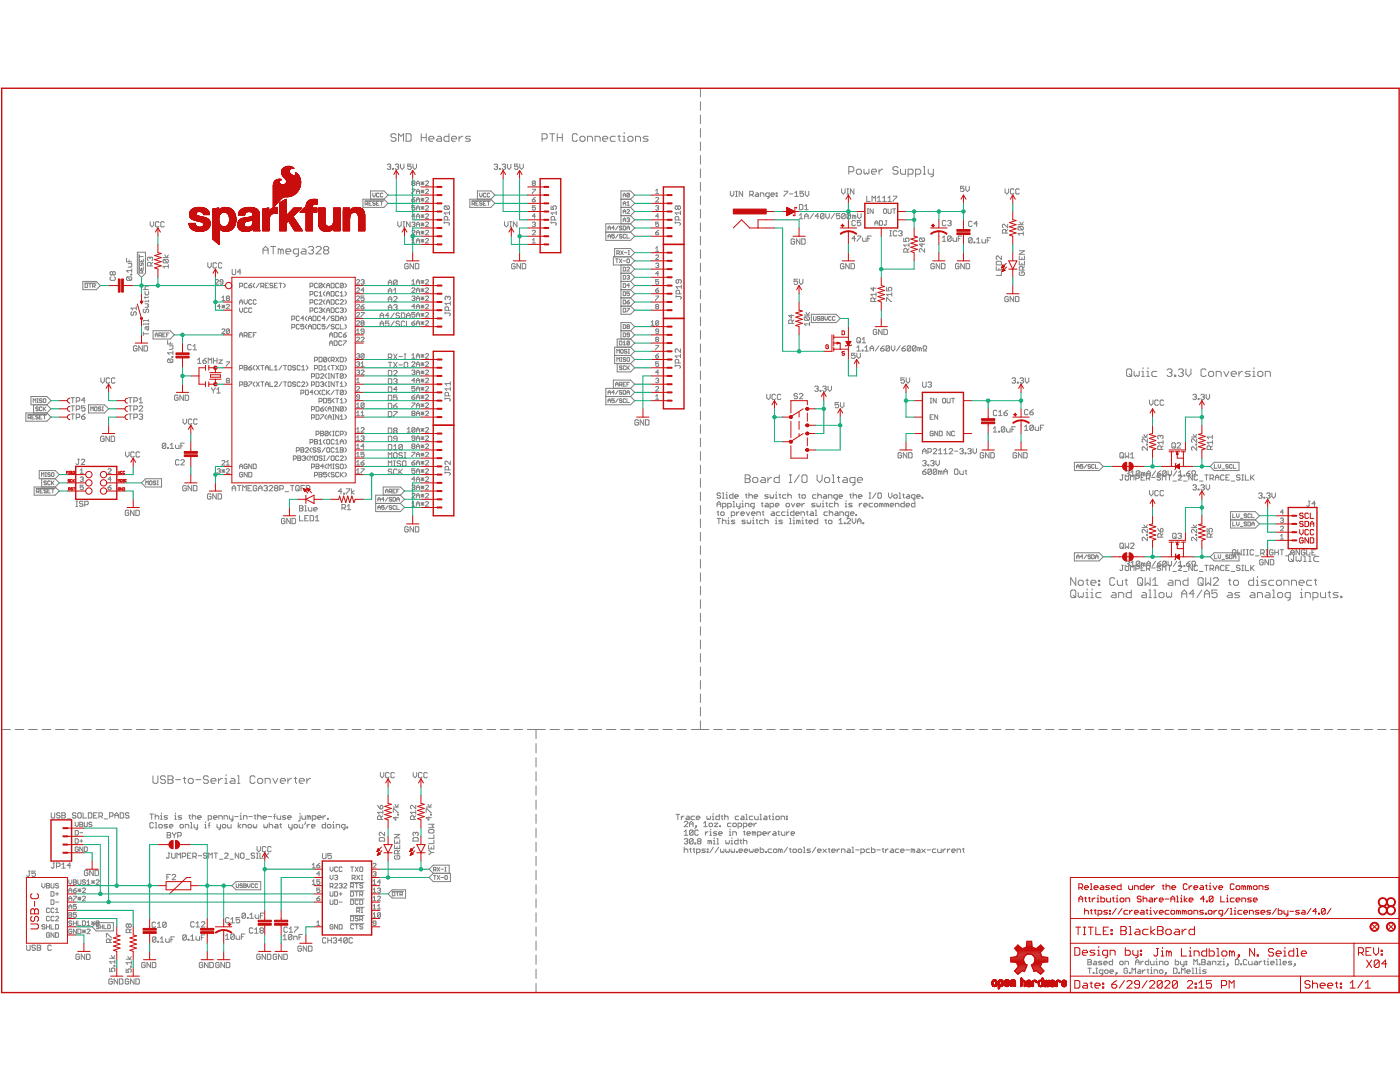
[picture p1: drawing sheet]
<svg xmlns="http://www.w3.org/2000/svg" width="279mm" height="216mm" viewBox="0 0 279 216" stroke-linecap="round" stroke-linejoin="round" font-family="sans-serif">
<g fill="none" stroke="#808080" stroke-width=".2">
<path d="M139.8 17.6v1.7M72.4 39.8h4.2l.8 .8-.8 .8h-4.2zM74 39.8v-1.7h2.6l.8 .8-.8 .9M74.4 38.5v.6l.2 .2 .3-.2v-.6M75.6 38.7l-.1-.2-.4 .2v.5l.2 .1 .3-.1M76.4 38.7l-.1-.2-.4 .2v.5l.1 .1 .4-.1M77.3 32.9l.2-.2h.3l.2 .2-.2 .4M77.6 33.3h.2M77.8 33.3l.2 .1-.2 .4h-.3l-.2-.2M78.3 33.6h.2v.2h-.2zM78.9 32.9l.1-.2h.4l.2 .2-.2 .4M79 26.9l-.2-.2h-.5l-.3 .2v.3l.3 .3h.5l.2 .2v.2l-.2 .3h-.5l-.3-.3"/>
<path d="M79.2 33.3h.2M79.4 33.3l.2 .1-.2 .4h-.4l-.1-.2M79.5 28.2v-1.5l.5 .5 .5-.5v1.5M79.9 32.7v.7l.4 .4 .3-.4v-.7M81 26.7h.8l.2 .2v1l-.2 .3h-.8zM82.1 32.7h-.7v.6l.3-.2 .4 .2v.3l-.2 .2h-.4l-.1-.2M82.2 37.8h.6l-.6 .9M82.2 39.9h.5l.1 .3-.5 .1zM82.3 36.6l-.1-.2 .1-.3 .5 .2-.1 .3M82.3 36.6l-.1 .1 .1 .3 .5-.1-.1-.3M82.3 36.6h.4M82.4 32.7v.7l.4 .4 .3-.4v-.7"/>
<path d="M82.8 39.4l-.6 .5M83.1 38.2h.6M83.1 37v-.6l.3-.3 .3 .3v.6M83.1 38.7v-.6l.3-.3 .3 .3v.6M83.1 39.9h.6M83.1 36.6h.6M84 38.2h.6M84 37.9l.6 .6M84 39.9h.6M84 39.5l.6 .7M84 36.6h.6M84 36.3l.6 .6"/>
<path d="M84.1 27.5h1M84.1 26.7v1.5M84.3 36.3v.6M84.3 37.9v.6M84.3 39.5v.7M84.6 39.5l-.6 .7M84.6 37.9l-.6 .6M84.6 36.3l-.6 .6M84.9 36.3l.2-.2 .4 .2v.1l-.6 .6h.6M84.9 37.9l.2-.1 .4 .1-.6 .8h.6M84.9 39.5l.2-.1 .4 .1v.2l-.6 .6h.6M85.1 26.7v1.5"/>
<path d="M85.6 27.7h1v-.2l-.3-.3h-.5l-.2 .3v.4l.2 .3h.5M87.3 27.2h.5l.3 .3v.7h-.8l-.2-.3 .2-.2h.8M89.6 26.7v1.5h-.7l-.3-.3v-.4l.3-.3h.7M90.1 27.7h1v-.2l-.2-.3h-.5l-.3 .3v.4l.3 .3h.5M91.6 27.2v1M92.4 27.2h-.3l-.5 .5M93.8 39.8h4.2l.8 .8-.8 .8h-4.2zM93.9 27.2h-.8l-.2 .3 .2 .2h.5l.3 .2-.3 .3h-.7M95.3 39.8v-1.7h2.7l.8 .8-.8 .9M95.7 38.5v.6l.3 .2 .2-.2v-.6M97 38.7l-.1-.2-.4 .2v.5l.1 .1 .4-.1M97.7 38.7l-.1-.2-.4 .2v.5l.2 .1 .3-.1"/>
<path d="M98.6 32.9l.2-.2h.3l.2 .2-.2 .4M99 33.3h.1M99.1 33.3l.2 .1-.2 .4h-.3l-.2-.2M99.7 33.6h.1v.2h-.1zM100.2 32.9l.2-.2h.3l.2 .2-.2 .4M100.5 33.3h.2M100.7 33.3l.2 .1-.2 .4h-.3l-.2-.2M101.3 32.7v.7l.3 .4 .4-.4v-.7M103.4 32.7h-.7v.6l.3-.2 .4 .2v.3l-.2 .2h-.3l-.2-.2M103.7 32.7v.7l.4 .4 .3-.4v-.7M106.2 39.9h.5l.1 .3-.4 .1zM106.2 37.8h.6l-.6 .9"/>
<path d="M106.4 36.6l-.2 .1 .2 .3 .4-.1-.1-.3M106.4 36.6l-.2-.2 .2-.3 .4 .2-.1 .3M106.4 36.6h.3M106.8 39.4l-.6 .5M108.2 27.7h.7l.3-.2v-.6l-.3-.2h-.7v1.5M109.7 26.7h1M110.2 26.7v1.5M111.2 26.7v1.5M111.2 27.5h1M112.2 26.7v1.5M115.2 26.9l-.2-.2h-.5l-.3 .2v1l.3 .3h.5l.2-.3M115.7 27.5l.3-.3h.5l.3 .3v.4l-.3 .3h-.5l-.3-.3z"/>
<path d="M117.3 28.2v-1h.7l.3 .3v.7M118.8 28.2v-1h.7l.3 .3v.7M120.3 27.7h1v-.2l-.3-.3h-.5l-.2 .3v.4l.2 .3h.5M122.8 27.2h-.8l-.2 .3v.4l.2 .3h.8M123.3 27.2h.5M123.5 26.9v1l.3 .3M123.9 39.8h1.9M124.3 28.2h.5M124.3 27.2h.3v1M124.4 39.3v-.5l.2-.3 .3 .3v.5M124.4 38.9h.5M124.6 26.4v.3"/>
<path d="M125.3 27.5l.3-.3h.5l.2 .3v.4l-.2 .3h-.5l-.3-.3zM125.6 38.7l-.4-.2-.1 .7M125.6 38.7l-.1 .6-.4-.1M125.6 38.7l-.5 .5M125.8 39.8l.9-.9-.9-.8h-1.9v6.6M125.8 39.8l.9 .8-.9 .8M126.8 28.2v-1h.8l.2 .3v.7M129.3 27.2h-.7l-.3 .3 .3 .2h.5l.2 .2-.2 .3h-.8M130.9 39.5l.1-.1 .4 .1v.2l-.5 .6h.5M130.9 38.1l.2-.3v.9M130.9 38.7h.5M139.8 20.3v1.7"/>
<path d="M139.8 23v1.7M139.8 25.7v1.7M139.8 28.3v1.8M139.8 31v1.7M139.8 33.7v1.7M139.8 36.4v1.7M139.8 39.1v1.7M145.8 38.2v.7l.3 .3 .4-.3v-.7M146.8 39.2h.4M146.8 38.2h.4M147 38.2v1M148.2 38.2v1l-.7-1v1"/>
<path d="M149.6 38.9h.6l.1-.2v-.4l-.1-.1h-.6v1M150 38.9l.3 .3M150.9 38.5h.3l.2 .2v.5h-.5l-.2-.2 .2-.1h.5M151.7 39.2v-.7h.6l.1 .2v.5M153.5 39.2h-.5l-.2-.2v-.3l.2-.2h.5v.9l-.4 .2M153.9 38.9h.7l-.2-.4h-.4l-.1 .2v.3l.1 .2h.4M154.9 39h.2v.2h-.2zM154.9 38.5h.2v.2h-.2zM156.5 38.2h.7l-.7 1M157.5 38.7h.7M158.6 39.2h.7M158.6 38.5l.4-.3v1"/>
<path d="M160.4 38.2h-.7v.5l.3-.2 .4 .2v.3l-.2 .2h-.3l-.2-.2M160.7 38.2v.7l.4 .3 .3-.3v-.7M168 37.7v.7l.3 .3 .4-.3v-.7M169 38.7h.4M169 37.7h.4M169.2 37.7v1M169.4 34.3h.7l.3-.3v-.5l-.3-.2h-.7v1.5M170.4 37.7v1l-.7-1v1M170.9 34l.3-.2h.5l.2 .2v.5l-.2 .3h-.5l-.3-.3zM172.4 33.8v.7l.3 .3 .2-.3 .3 .3 .2-.3v-.7M173 39.1v1.1h.7M173.9 34.3h1v-.3l-.2-.2h-.5l-.3 .2v.5l.3 .3h.5"/>
<path d="M175.1 39.5l.4-.4v1.1M175.4 33.8v1M176.1 39.5l.4-.4v1.1M176.2 33.8h-.3l-.5 .5M177.2 39.5l.4-.4v1.1M178.3 39.1h.7v.2l-.7 .7v.2M179.2 33.5l-.2-.2h-.5l-.3 .2v.3l.3 .2h.5l.2 .3v.2l-.2 .3h-.5l-.3-.3M179.7 33.8v.7l.3 .3h.7v-1M181.2 34.8h.8l.2-.3v-.5l-.2-.2h-.8v1.5M182.7 34.8h.8l.2-.3v-.5l-.2-.2h-.8v1.5M184.3 33.3h.2v1.5M184.3 34.8h.4"/>
<path d="M185.3 33.8v.7l.2 .3h.8M186.3 33.8v1.2l-.3 .3h-.2M192.4 37.2h-.7v.5l.3-.2 .4 .2v.4l-.2 .1h-.3l-.2-.1M192.7 37.2v.7l.4 .3 .3-.3v-.7M200.6 37.7v.7l.3 .3 .4-.3v-.7M202.4 37.8l-.2-.1h-.4l-.1 .1v.7l.1 .2h.4l.2-.2M203.4 37.8l-.2-.1h-.3l-.2 .1v.7l.2 .2h.3l.2-.2M16.5 56.2h2.7l.8 .8-.8 .8h-2.7zM16.9 56.5h2.3M17 56.6l.5 .1-.1 .7h-.4zM17.7 56.6h.5M18 56.6v.8"/>
<path d="M18.5 57.1h.4l.1-.4-.5-.1v.8M18.7 57.1l.3 .3M22.1 55.2l-.1 .2v.4l.1 .1h.7l.2-.1v-.4l-.2-.2M22.5 54.4l.2-.2 .3 .2v.3l-.2 .2-.3-.2M22.5 54.4l-.2-.2-.3 .2v.3l.1 .2 .4-.2M22.5 54.4v.3M25.3 51.5v.7h1M25.4 55.2l-.1 .2v.4l.1 .1h.7M25.4 55.2h.7l.2 .2v.4l-.2 .1M25.4 55.2l.7 .7M25.6 52.6h.7v.5l-.2 .2h-.5M25.8 51.9v.3"/>
<path d="M26.1 54.7h.2v.2h-.2zM26.3 53.7v.7M26.3 54h-1l.3 .4M27.4 50.3h1.6v4.2l-.8 .8-.8-.8zM27.7 50.7v3.8M27.9 51.2h.7M27.9 51.7v.5h.7v-.5M27.9 53.2v.5h.7v-.5M27.9 50.9v.6M28 52.5l-.1 .1 .1 .4 .2-.1 .2-.4 .2 .1-.1 .4M28.2 52v.2M28.2 53.5v.2"/>
<path d="M28.4 54.5l-.2-.5-.3 .1v.4h.7M28.6 57.8h1.1M28.6 54l-.2 .2M29 58.1v.6l.1 .1h.4l.2-.1v-.6M29 59.2v.4M29.7 57.1h-.6l-.1 .2v.3l.1 .2M29.7 59.9v.4M29.7 59.2l-.2 .2h-.7M30 51.5l-.2-.2-.4 .2v.3l.2 .2M30 51.5l.1-.2 .4 .2v.3l-.2 .2M30 51.5v.1M30 44.2v.7l.3 .4 .4-.4v-.7"/>
<path d="M30.1 53.1v-.6l-.1-.1h-.4l-.2 .1v.6h1.1M30.5 52.4l-.4 .3M31.7 44.4l-.1-.2h-.4l-.2 .2v.7l.2 .2h.4l.1-.2M32.5 51.4h1.1M32.7 51.8h.7l.2 .1v.4l-.2 .2M32.7 51.8l-.2 .1v.4l.2 .2h.7M32.7 51.8l.7 .7M32.8 44.4l-.2-.2h-.3l-.2 .2v.7l.2 .2h.3l.2-.2M32.9 50.9l.4 .5 .3-.5M33.6 53.1h-1.1l.4 .4M33.6 52.8v.7M41.5 52.4v.7l.3 .4 .4-.4v-.7"/>
<path d="M43 55.9l.1-.1 .5 .1v.2l-.6 .6h.6M43.2 52.6l-.2-.2h-.3l-.2 .2v.7l.2 .2h.3l.2-.2M44.3 52.6l-.2-.2h-.3l-.2 .2v.7l.2 .2h.3l.2-.2M44.3 60h.6M44.3 59.4l.3-.3v.9M44.5 56.3h-.5l-.1-.2 .1-.3 .5 .1v.7l-.2 .1-.4-.1M45.3 59.5l-.1-.1 .1-.3 .5 .1-.2 .3M45.3 59.5l-.1 .2 .1 .3 .5-.2-.2-.3M45.3 59.5h.3M46.3 53.7v.9l.2 .2h.3l.2-.2v-.9M47.8 57.1h.5l.1-.1-.1-.5h-.5v.9M48.1 54.3h-.7l.5-.6v1.1"/>
<path d="M48.7 59.8v.6l.3 .3 .3-.3v-.6M49.3 56.7l-.1-.2h-.3l-.2 .2v.6l.2 .1 .4-.1M49.6 57h.5l.1 .3-.4 .1zM50.2 60l-.1-.2h-.3l-.2 .2v.6l.2 .1 .4-.1M50.2 56.5l-.6 .5M50.8 56.5l-.3 .3v.3l.3 .3M51.1 60l-.1-.2h-.3l-.2 .2v.6l.2 .1 .4-.1M51.8 56.5l-.7 .9M52 57.1h.5l.2-.1-.2-.5h-.5v.9M52.4 57.1l.3 .3M52.5 50.7v-1l.5-.5 .5 .5v1M52.5 49.9h1"/>
<path d="M53 57h.3M53.6 56.5h-.6v.9h.6M54 49.2h1M54.5 56.7l-.2-.2h-.3l-.1 .3 .4 .2 .2 .3-.2 .1-.4-.1M54.5 49.2v1.5M54.8 57h.3M55.4 56.5h-.6v.9h.6M55.7 56.5h.6M56 56.5v.9M56 49.9l-.2-.2h-.3v1M56 49.9v.8M56 49.9l.3-.2 .2 .2v.8"/>
<path d="M56.6 56.5l.3 .3v.3l-.3 .3M57 50.2h1v-.3l-.2-.2h-.5l-.3 .2v.5l.3 .3h.5M59.6 50.7h-.8l-.3-.3v-.5l.3-.2h.8v1.2l-.3 .3h-.2M60.3 49.7h.5l.3 .2v.8h-.8l-.3-.3 .3-.2h.8M61.6 49.4l.2-.2h.5l.3 .2v.3l-.3 .2M61.9 57.1h.4l.2-.1-.2-.5h-.4v.9M61.9 58.8h.4l.2-.2-.2-.4h-.4v.9M62.1 49.9h.2M62.3 49.9l.3 .3v.2l-.3 .3h-.5l-.2-.3M63.1 49.4l.2-.2h.5l.3 .2v.3l-1 1h1M63.4 58.3l-.2-.1-.4 .1v.6l.1 .2h.3l.2-.2M63.4 56.7l-.2-.2h-.3l-.1 .2v.6l.1 .1 .5-.1"/>
<path d="M63.4 60l-.2-.2h-.3l-.1 .2v.6l.1 .1 .5-.1M63.7 60l.1-.2h.3l.2 .2-.6 .7h.6M63.7 59.1h.6M63.7 58.5l.3-.3v.9M64.3 56.7v.6l-.2 .1-.4-.1M64.3 56.7l-.2-.2h-.3l-.1 .2v.6M64.3 56.7l-.6 .6M64.8 49.9h.5M64.8 49.9l-.2-.2v-.3l.2-.2h.5l.3 .2v.3l-.3 .2M64.8 49.9l-.2 .3v.2l.2 .3h.5l.3-.3v-.2l-.3-.3M64.9 56.5l-.3 .3v.3l.3 .3M64.9 58.2l-.3 .3v.3l.3 .3"/>
<path d="M64.9 59.8l-.3 .3v.3l.3 .3M65.2 57.4v-.6l.3-.3 .3 .3v.6M65.2 59.1v-.6l.3-.3 .3 .3v.6M65.2 58.6h.6M65.2 57h.6M66.1 56.5h.4l.2 .2v.6l-.2 .1h-.4zM66.1 58.2h.4l.2 .1v.6l-.2 .2h-.4zM66.1 59.8h.4l.2 .2v.6l-.2 .1h-.4zM67.6 58.3l-.1-.1-.5 .1v.6l.1 .2h.4l.1-.2M67.6 56.7l-.1-.2h-.4l-.1 .2v.6l.1 .1 .5-.1M67.6 60l-.1-.2h-.4l-.1 .2v.6l.1 .1 .5-.1M67.9 60l.2-.2h.2l.2 .2-.6 .7h.6"/>
<path d="M67.9 59.1h.6M67.9 58.5l.3-.3v.9M68.5 56.7v.6l-.2 .1-.4-.1M68.5 56.7l-.2-.2h-.2l-.2 .2v.6M68.5 56.7l-.6 .6M68.8 56.5l.3 .3v.3l-.3 .3M68.8 58.2l.3 .3v.3l-.3 .3M68.8 59.8l.3 .3v.3l-.3 .3M71.2 57.6l.1-.2 .5 .2-.6 .7h.6M71.2 55.9l.1-.1 .5 .1v.2l-.6 .6h.6M71.2 59.2l.1-.1 .5 .1v.2l-.6 .6h.6M72.1 55.9l.4-.1 .2 .1-.2 .4"/>
<path d="M72.4 56.3h.1M72.5 56.3l.2 .1-.2 .3-.4-.1M72.7 59.1h-.6v.4l.3-.1 .3 .1-.2 .5-.4-.2M72.7 57.9h-.6l.4-.5v.9M72.9 40.1h3.7M72.9 40.7l.5-.1-.1-.4h-.4v.8M73.1 40.7l.3 .3M73.6 40.6h.3M74.1 40.2h-.5v.8h.5M74.9 40.3l-.1-.1-.4 .1 .1 .3 .4 .1-.1 .3-.4-.2M75.1 40.6h.3M75.6 40.2h-.5v.8h.5"/>
<path d="M75.9 40.2h.5M76.2 40.2v.8M77.5 56.9v-.7l.4-.3 .3 .3v.7M77.5 59.7h.7M77.5 58h.7M77.5 58.6v-.7l.4-.4 .3 .4v.7M77.5 56.4h.7M78.5 59.3l.2-.1h.4l.1 .1v.2l-.7 .7h.7M78.5 57.9l.4-.4v1.1M78.5 58.6h.7M79.2 56v.7l-.1 .2h-.4l-.2-.2M79.2 56l-.1-.1h-.4l-.2 .1v.7"/>
<path d="M79.2 56l-.7 .7M79.4 44.2v.7l.3 .4 .4-.4v-.7M80.4 45.3h.4M80.4 44.2h.4M80.6 44.2v1.1M81.5 52.8l-.2-.2h-.4l-.1 .2v.7l.1 .1h.4l.2-.1v-.4h-.4M81.8 44.2v1.1l-.7-1.1v1.1M82.2 57.6l.1-.2 .5 .2-.6 .7h.6M82.2 48.5h.6M82.2 47.9l.3-.3v.9M82.2 56.1l.3-.3v.9M82.2 44.5l.5-.2 .1 .2-.1 .3"/>
<path d="M82.2 46.1l.1-.1 .5 .1v.2l-.6 .6h.6M82.2 59.2l.5-.1 .1 .1-.1 .3M82.2 56.7h.6M82.5 44.8h.2M82.5 59.5h.2M82.5 52.6v1l-.7-1v1M82.7 44.8l.1 .1-.1 .3-.5-.1M82.7 59.5l.1 .2-.1 .3-.5-.2M82.8 43.1h-.6l.5-.4v.9M82.8 41h-.6v.5l.5-.2 .1 .5-.1 .1-.5-.1M82.9 52.6h.5l.2 .2v.7l-.2 .1h-.5zM83.1 56.7v-.6l.3-.3 .3 .3v.6"/>
<path d="M83.1 40.3v-.6l.3-.3 .3 .3v.6M83.1 41.9v-.6l.3-.3 .3 .3v.6M83.1 43.6v-.6l.3-.3 .3 .3v.6M83.1 45.2v-.6l.3-.3 .3 .3v.6M83.1 46.9v-.6l.3-.3 .3 .3v.6M83.1 48.5v-.6l.3-.3 .3 .3v.6M83.1 58.3v-.6l.3-.3 .3 .3v.6M83.1 60v-.6l.3-.3 .3 .3v.6M83.1 43.1h.6M83.1 44.8h.6M83.1 48h.6M83.1 46.4h.6"/>
<path d="M83.1 41.5h.6M83.1 56.3h.6M83.1 57.9h.6M83.1 59.5h.6M84 43.1h.6M84 44.8h.6M84 48h.6M84 47.8l.6 .5M84 46.4h.6M84 46.1l.6 .6M84 44.5l.6 .6M84 42.8l.6 .6"/>
<path d="M84 41.5h.6M84 41.2l.6 .6M84 56.3h.6M84 55.9l.6 .7M84 57.9h.6M84 57.6l.6 .6M84 59.5h.6M84 59.2l.6 .6M84.3 41.2v.6M84.3 42.8v.6M84.3 44.5v.6M84.3 46.1v.6"/>
<path d="M84.3 47.8v.5M84.3 55.9v.7M84.3 57.6v.6M84.3 59.2v.6M84.6 47.8l-.6 .5M84.6 46.1l-.6 .6M84.6 44.5l-.6 .6M84.6 42.8l-.6 .6M84.6 41.2l-.6 .6M84.6 55.9l-.6 .7M84.6 57.6l-.6 .6M84.6 59.2l-.6 .6"/>
<path d="M84.9 57.6l.2-.2 .4 .2-.6 .7h.6M84.9 44.5l.2-.2 .4 .2-.6 .7h.6M84.9 47.8l.2-.2 .4 .2-.6 .7h.6M84.9 41.2l.2-.2 .4 .2-.6 .7h.6M84.9 42.8l.2-.1 .4 .1v.2l-.6 .6h.6M84.9 46.1l.2-.1 .4 .1v.2l-.6 .6h.6M84.9 55.9l.2-.1 .4 .1v.2l-.6 .6h.6M84.9 59.2l.2-.1 .4 .1v.2l-.6 .6h.6M88.6 44.4h.9l.2 .2-.2 .4M88.6 44.3v.3M88.8 41.1l-.2 .2v.3l.2 .2h.7M88.8 41.1h.7l.2 .2v.3l-.2 .2"/>
<path d="M88.8 41.1l.7 .7M89.3 59.3l.2-.2 .4 .2v.3l-.2 .2M89.3 59.3l-.1-.2-.4 .2v.3l.2 .2M89.3 43.9v-.5l-.1-.2h-.4l-.2 .2v.5h1.1M89.3 59.3v.2M89.7 42.1v.7M89.7 42.5h-1.1l.4 .3M94.2 40.1h3.8M94.2 40.7h.4l.1-.4-.5-.1v.8M94.5 40.7l.2 .3M95 40.6h.2M95.5 40.2h-.5v.8h.5"/>
<path d="M96.2 40.3l-.4-.1-.1 .2 .4 .2 .1 .2-.1 .2-.4-.2M96.5 40.6h.2M97 40.2h-.5v.8h.5M97.2 40.2h.5M97.5 40.2v.8M100.7 44.2v.7l.3 .4 .4-.4v-.7M101.7 45.3h.4M101.7 44.2h.4M101.9 44.2v1.1M102.8 52.8l-.2-.2h-.3l-.2 .2v.7l.2 .1h.3l.2-.1v-.4h-.4M103.2 44.2v1.1l-.8-1.1v1.1M103.9 52.6v1l-.7-1v1"/>
<path d="M104.2 52.6h.6l.1 .2v.7l-.1 .1h-.6zM106.2 48.5h.6M106.2 46.1l.2-.1 .4 .1v.2l-.6 .6h.6M106.2 44.5l.5-.2 .1 .2-.1 .3M106.2 47.9l.4-.3v.9M106.6 44.8h.1M106.7 44.8l.1 .1-.1 .3-.5-.1M106.8 43.1h-.6l.5-.4v.9M106.8 41h-.6v.5l.5-.2 .1 .5-.1 .1-.5-.1M110 44.4h.8l.2 .2-.2 .4M110 41.1v.7h.5l-.2-.4 .2-.3h.3l.2 .2v.3l-.2 .2M110 44.3v.3"/>
<path d="M110.7 43.9v-.5l-.2-.2h-.3l-.2 .2v.5h1M111 42.5h-1l.3 .3M111 42.1v.7M120.9 46.3h4.9M121.3 45.9v-.5l.3-.3 .3 .3v.5M121.3 47.5v-.5l.3-.2 .3 .2v.5M121.3 45.5h.6M121.3 47.1h.6M122.6 46.8h-.5v.3l.2-.1 .3 .1-.1 .4-.4-.1M122.6 45.5h-.5l.4-.4v.8M122.7 51.2v-1.6h3.1l.9 .8-.9 .8M122.9 51.7h.5"/>
<path d="M123.1 50.5l.5-.1-.1-.4h-.4v.8M123.1 51.7v.7M123.4 50.5l.2 .3M123.4 45.1l-.5 .8M123.4 46.8l-.5 .7M123.6 51.7l.5 .7M123.9 50l.5 .8M123.9 41.4h1.9M123.9 54.5h1.9M123.9 52.9v9.8h1.9l.9-.8-.9-.8M123.9 56.2h1.9M123.9 57.8h1.9"/>
<path d="M123.9 59.4h1.9M123.9 43h1.9M124.1 46.9l-.1-.1-.4 .1 .1 .2 .4 .2-.1 .2-.4-.1M124.1 45.2l-.1-.1-.4 .1 .1 .3 .4 .1-.1 .3-.4-.2M124.1 51.7l-.5 .7M124.4 58.2l.5 .2-.2 .6h-.3zM124.4 54.9l.5 .2-.2 .6h-.3zM124.4 59.9l.5 .1-.2 .6h-.3zM124.4 50l-.5 .8M124.4 52h.5M124.4 41v-.6l.2-.2 .3 .2v.6M124.4 42.6v-.5l.2-.3 .3 .3v.5"/>
<path d="M124.4 44.2v-.5l.2-.2 .3 .2v.5M124.4 45.1l.5 .1-.2 .7h-.3zM124.4 53.3l.5 .1-.2 .7h-.3zM124.4 56.6l.5 .1-.2 .7h-.3zM124.4 40.6h.5M124.4 42.2h.5M124.4 43.9h.5M124.6 50.4h.5M124.9 46.9l-.2-.1-.3 .1 .1 .6 .4-.1M125.1 40.4l.3-.2v.8M125.1 51.8l.1-.1 .4 .1-.1 .6-.4-.1zM125.1 46.8v.7h.5"/>
<path d="M125.1 55.1l.4-.2 .1 .2-.1 .2M125.1 42l.1-.2 .4 .2-.5 .6h.5M125.1 53.4l.1-.1 .4 .1-.5 .7h.5M125.1 43.6l.4-.1 .1 .1-.1 .3M125.1 45.9v-.5l.3-.3 .2 .3v.5M125.1 41h.5M125.1 45.5h.5M125.4 50h.2M125.4 50.8h.2M125.4 55.3h.1M125.4 43.9h.1M125.5 55.3l.1 .2-.1 .2-.4-.1"/>
<path d="M125.5 43.9l.1 .1-.1 .2-.4-.1M125.5 50v.8M125.6 58.2h-.5v.4l.3-.1 .2 .1-.1 .4-.4-.1M125.6 57h-.5l.4-.4v.8M125.6 59.9l-.5 .4M125.8 44.7h-4.9v3.3h4.9l.9-.9-.9-.8M125.8 44.7l.9 .8-.9 .8M125.8 41.4l.9 .8-.9 .8M125.8 59.4l.9 .9-.9 .8M125.8 56.2l.9 .8-.9 .8M125.8 51.2h-3.4v1.7h3.4M125.8 51.2l.9 .8-.9 .9"/>
<path d="M125.8 52.9l.9 .8-.9 .8M125.8 54.5l.9 .8-.9 .9M125.8 57.8l.9 .8-.9 .8M125.8 43l.9 .9-.9 .8M130.9 50.1h.5M130.9 57.9h.4l.1 .3-.4 .1zM130.9 51l.1-.1 .4 .1-.5 .8h.5M130.9 52.7l.4-.2 .1 .2-.1 .3M130.9 46.4h.4l.1 .3-.4 .2zM130.9 41.2l.4-.2 .1 .2-.1 .3M130.9 59.1h.5l-.5 .9M130.9 49.6l.2-.4v.9"/>
<path d="M131.1 41.5h.2M131.1 53h.2M131.3 41.5l.1 .1-.1 .3-.4-.1M131.3 53l.1 .1-.1 .3-.4-.1M131.4 55.8h-.5v.5l.2-.2 .3 .2-.1 .4-.4-.1M131.4 44.3h-.5v.5l.2-.2 .3 .2-.1 .4-.4-.1M131.4 43.1h-.5l.4-.4v.9M131.4 54.6h-.5l.4-.4v.9M131.4 46l-.5 .4M131.4 57.4l-.5 .5M134.7 44.4h.9l.2 .2-.2 .4M134.7 44.3v.3"/>
<path d="M134.9 59.2h.9l.2 .1-.2 .4M134.9 59v.3M135.3 41.3l.1-.2 .4 .2v.3l-.2 .2-.3-.2M135.3 41.3l-.2-.2-.4 .2v.3l.2 .2 .4-.2M135.3 41.3v.3M135.4 55.8v.5l-.1 .2-.4-.2v-.3l.2-.2h.7l.2 .2v.3l-.2 .2M135.4 43.9v-.5l-.1-.2h-.4l-.2 .2v.5h1.1M135.6 58.6v-.5l-.2-.2h-.3l-.2 .2v.5h1.1M135.8 42.5h-1.1l.4 .3M135.8 42.1v.7M136 56.9v.7M136 57.2h-1.1l.4 .4"/>
<path d="M139.8 41.8v1.7M139.8 44.5v1.7M139.8 47.2v1.7M139.8 49.8v1.8M139.8 52.5v1.7M139.8 55.2v1.7M139.8 57.9v1.7M158.6 47.9l-.2-.2h-.3l-.2 .2v.7l.2 .1h.3l.2-.1v-.4h-.4M159.2 55.7h-.7v.5l.3-.1 .4 .1v.4l-.2 .2h-.4l-.1-.2M159.5 42.9l.4-.3v1M159.5 40.8h.5l.2 .2v.7l-.2 .1h-.5zM159.5 55.7v.7l.4 .4 .3-.4v-.7"/>
<path d="M159.5 43.6h.7M159.6 47.7v1l-.7-1v1M160 47.7h.5l.2 .2v.7l-.2 .1h-.5zM160.6 43.6v-.7l.3-.3 .4 .3v.7M160.6 43.1h.7M160.6 41.8h.7M160.6 41.1l.3-.3v1M162.3 42.6l-.7 1M163.4 43.1h-.7l.5-.5v1M164.4 42.8v.7l-.1 .1h-.4l-.2-.1M164.4 42.8l-.1-.2h-.4l-.2 .2v.7M164.4 42.8l-.7 .7"/>
<path d="M164.8 42.6v.7l.4 .3 .3-.3v-.7M166.6 42.6l-.7 1M167.6 42.6h-.7v.5l.4-.2 .3 .2v.4l-.2 .1h-.3l-.2-.1M168.4 52.8l-.1-.2h-.4l-.2 .2v.7l.2 .1h.4l.1-.1v-.4h-.3M168.7 42.8l-.7 .7M168.7 42.8v.7l-.2 .1h-.3l-.2-.1M168.7 42.8l-.2-.2h-.3l-.2 .2v.7M169.5 52.6v1l-.7-1v1M169.7 42.8v.7l-.1 .1h-.4l-.2-.1M169.7 42.8l-.1-.2h-.4l-.2 .2v.7M169.7 42.8l-.7 .7M169.8 52.6h.6l.1 .2v.7l-.1 .1h-.6z"/>
<path d="M170.5 43.1v.5M170.5 43.1l.1-.2 .2 .2v.5M170.5 43.1l-.4-.2v.7M170.7 47.6h-.7l.5-.5v1.1M170.7 44.2l-.2-.2h-.3l-.2 .2v.7l.2 .1h.3l.2-.1M171.1 47.1h.7l-.7 1.1M171.2 42.6v.7l.3 .3 .4-.3v-.7M171.8 44h-.7v.5l.3-.2 .4 .2v.4l-.2 .1h-.3l-.2-.1M172.1 47.5v.5l.2 .2h.5v-.7M173.1 42.6h.3M173.1 41.7h.3M173.2 47.6h.3"/>
<path d="M173.2 41.7v.9M173.9 47.1h-.7v1.1M174 40.2v-1.1l.4 .4 .3-.4v1.1M174.3 41.7v.9l-.6-.9v.9M174.3 57.3v.7l-.5-.5h1M174.6 45v-.6l.3-.4 .3 .4v.6M174.6 44.5h.6M174.8 58.7h-1l.3 .4M174.8 59.5l-.3 .3M174.8 58.4v.7M175.1 40.2h.7M175.5 44h.5l.1 .2v.6l-.1 .2h-.5z"/>
<path d="M176.1 40.2h.7M176.3 41.8l.2-.1 .4 .1v.6l-.1 .2-.5-.2zM176.7 44h.3M176.9 44v.8l-.2 .2-.3-.2M176.9 57.3v.7h.5l-.1-.3 .1-.4h.4l.2 .2v.4l-.2 .1M177.2 40.2h.7M177.2 41.7v.7l.2 .2 .4-.2v-.7M177.6 47.1h.3M177.6 46h.3M177.7 46v1.1M178 58.7h-1.1l.4 .4M178 58.4v.7"/>
<path d="M178.1 41.7h.7M178.4 41.7v.9M179 46.2l-.2-.2h-.3l-.2 .2v.7l.2 .2h.3l.2-.2M179.3 46.2l.2-.2h.4l.1 .2-.1 .4M179.7 46.6h.2M179.9 46.6l.1 .1-.1 .4h-.4l-.2-.2M180.4 47.5v.7h.5l-.2-.4 .2-.3h.3l.2 .2v.3l-.2 .2M181.1 50.3v-.5l-.2-.2h-.4l-.1 .2v.5h1M181.4 49.6l-.3 .4M181.4 48.9h-1l.3 .4M181.4 48.6v.7M183.6 47.5l-.1 .2v.3l.1 .2h.8"/>
<path d="M183.6 47.5h.8l.1 .2v.3l-.1 .2M183.6 47.5l.8 .7M184 48.6v.7l-.5-.6h1M184.5 49.6v.7l-.7-.7-.3 .2v.3l.1 .2M186.5 52.8l-.2-.2h-.4l-.1 .2v.7l.1 .1h.4l.2-.1v-.4h-.4M187.5 52.6v1l-.7-1v1M187.9 52.6h.5l.2 .2v.7l-.2 .1h-.5zM188.1 47.5l.3-.4v1.1M188.1 48.2h.7M188.8 44.2l-.2-.2h-.4l-.1 .2v.7l.1 .1h.4l.2-.1M189.1 44.2l.2-.2h.4l.1 .2-.1 .3M189.5 44.5h.2"/>
<path d="M189.7 44.5l.1 .2-.1 .3h-.4l-.2-.1M189.8 47.3v.7l-.1 .2h-.4l-.2-.2M189.8 47.3l-.1-.2h-.4l-.2 .2v.7M189.8 47.3l-.7 .7M190.2 47.5v.5l.2 .2h.5v-.7M191.2 47.6h.4M191.4 52.8l-.2-.2h-.3l-.2 .2v.7l.2 .1h.3l.2-.1v-.4h-.3M191.9 47.1h-.7v1.1M192.4 52.6v1l-.7-1v1M192.8 52.6h.5l.2 .2v.7l-.2 .1h-.5zM194 47.6v.7l-.2 .2h-.3l-.2-.2M194 44.3l-.2-.1h-.3l-.2 .1v.7l.2 .2h.3l.2-.2"/>
<path d="M194 47.6l-.2-.2h-.3l-.2 .2v.7M194 47.6l-.7 .7M194.4 48.3h.1v.2h-.1zM194.9 48.5h.7M194.9 47.8l.4-.4v1.1M195.1 44.7h-.7l.5-.5v1M196 47.8v.5l.1 .2h.6v-.7M197 47.9h.4M197.7 47.4h-.7v1.1M198.8 53.2v.7h1.1v-.7M199 52.1h.7l.2 .2v.6h-1.1v-.6zM199.3 53.6v.3"/>
<path d="M199.9 54.3v.6h-1.1M199.9 51.1v.7l-.7-.7-.4 .2v.3l.2 .2M200.7 46.5v-.5l-.1-.2h-.4l-.2 .2v.5h1.1M201.1 44.7v.7l-.7-.7-.4 .2v.4l.2 .1M201.1 45.8l-.4 .3M201.2 59.3l-.1-.1h-.4l-.2 .1v.7l.2 .2h.4l.1-.2v-.3h-.3M202.3 59.2v1l-.7-1v1M202.6 59.2h.6l.1 .1v.7l-.1 .2h-.6zM203.2 44.8h1M203.3 45.2h.7l.2 .2v.3l-.2 .2M203.3 45.2l-.1 .2v.3l.1 .2h.7M203.3 45.2l.7 .7"/>
<path d="M203.4 51.1v.7h1v-.7M203.4 52.1v.8h1v-.8M203.4 50h1l-1 .7h1M203.5 44.3l.4 .5 .3-.5M203.6 54.3l-.2 .1v.4l.2 .1h.7l.1-.1v-.4l-.1-.1h-.4v.3M203.9 51.4v.4M203.9 52.5v.4M204.1 53.9v-.5l-.2-.2h-.3l-.2 .2v.5h1M204.2 46.6h-1l.3 .3M204.2 46.2v.7M204.4 53.2l-.3 .4M6.2 79.1h3.2l.8 .8-.8 .9h-3.2z"/>
<path d="M7.4 79.6h.2M7.5 79.6v.7M8.4 79.7l-.4-.1-.1 .2 .4 .1 .1 .3-.1 .1-.4-.1M8.8 79.6l.3 .1-.1 .6-.4-.1zM14.2 79.3h.7M14.5 79.3v1.1M17 79.9h-.7l.5-.6v1.1M20.1 75.4v.7l.4 .4 .3-.4v-.7M21.9 75.6l-.2-.2h-.3l-.2 .2v.7l.2 .2h.3l.2-.2M22.9 75.6l-.1-.2h-.4l-.2 .2v.7l.2 .2h.4l.1-.2M25.7 79.3h.7M26 79.3v1.1"/>
<path d="M26.3 62.2l-.2 .2v.3l.2 .2 .4-.2v-.3l.1-.2 .4 .2v.3l-.2 .2M27.2 61.5h-1.1l.4 .3M27.2 61.2v.6M27.3 69.2l-.1-.2h-.4l-.2 .2v.7l.2 .1h.4l.1-.1v-.4h-.3M27.8 79.7l.3-.4v1.1M28.4 69v1l-.7-1v1M28.4 60.1h.2M28.6 66.6h1.1M28.6 66.3v.7M28.7 69h.6l.1 .2v.7l-.1 .1h-.6zM28.8 61.7l-.2 .1v.4l.4 .2 .1-.2v-.4l.4-.1 .2 .1v.4l-.2 .2M29 60.6h.5l.2 .2-.2 .2 .2 .2-.2 .1h-.5"/>
<path d="M29.3 65.2v.5l.2 .2 .2-.2v-.5h-.6l-.1 .2v.3M29.7 64.7h-1.1v.1M29.7 64h-1.1v.1M29.7 60.1h-.7v.2M29.7 63.8v.3M29.7 64.5v.3M30.5 66h3.5l.8 .8-.8 .8h-3.5zM31 67.2v-.5l.2-.3 .3 .3v.5M31 66.8h.5M31.7 67h.4l.1-.4-.5-.2v.8M32 67l.2 .2M32.5 66.8h.2"/>
<path d="M33 66.4h-.5v.8h.5M33.3 66.8h.2M33.4 67.9v.7h1.1M33.6 71.6h.7l.2 .2v.4l-.2 .1M33.6 71.6l-.2 .2v.4l.2 .1h.7M33.6 71.6l.7 .7M33.8 66.4h-.5v.8M33.8 69h.7v.5l-.2 .2h-.5M34 68.3v.3M34.3 71.1h.2v.2h-.2zM34.5 70.1v.7M34.5 70.4h-1.1l.4 .4"/>
<path d="M35.5 79l-.1-.2h-.4l-.2 .2v.7l.2 .2h.4l.1-.2v-.3h-.3M36.6 78.8v1.1l-.7-1.1v1.1M37 78.8h.5l.2 .2v.7l-.2 .2h-.5zM38.2 68.9l-.2-.2h-.4l-.1 .2v.7l.1 .2h.4l.2-.2M38.5 69.8h.7M38.5 69.1l.4-.4v1.1M39.4 71.8l.4-.3v1M39.4 72.5h.7M40.5 72h.5l.2 .3-.2 .2h-.3l-.2-.2zM41.2 71.5l-.7 .5M41.6 72.5v-1l.3 .3 .3-.3v1M42.2 77.4l.4 .5"/>
<path d="M42.6 77.9v.5M42.6 71.5v1M42.6 72h.7M42.9 77.4l-.3 .5M43.3 77.7l.3-.3v1M43.3 78.4h.7M43.3 71.5v1M43.7 71.8h.7l-.7 .7h.7M44 61.2h-.6l.4-.5v.9M44.3 65.8l.1-.2 .5 .2v.2l-.6 .5h.6M44.3 61.2h.6M44.3 60.9l.6 .6"/>
<path d="M44.6 60.9v.6M44.9 60.9l-.6 .6M45.2 60.9l.1-.2 .5 .2-.6 .7h.6M45.2 72.2h.6l-.6 .9M45.3 75.9l-.1-.1 .1-.3 .5 .1-.2 .3M45.3 75.9l-.1 .2 .1 .3 .5-.2-.2-.3M45.3 75.9h.3M45.8 65.8v.6l-.2 .1-.4-.1M45.8 65.8l-.2-.2-.4 .2v.6M45.8 65.8l-.6 .6M47.8 60.7v-.6l.3-.3 .3 .3v.6M47.8 61.4v.6l.3 .4 .3-.4v-.6"/>
<path d="M47.8 67.3v-.6l.3-.3 .3 .3v.6M47.8 73.5h.5l.1-.1-.1-.5h-.5v.9M47.8 76.8h.5l.1-.1-.1-.5h-.5v.9M47.8 66.8h.6M47.8 60.3h.6M48.7 67h.5l.1-.2-.1-.4h-.5v.9M48.7 72.9h.5l.1 .2-.1 .3 .1 .3-.1 .1h-.5zM48.7 76.2h.5l.1 .2-.1 .3 .1 .3-.1 .1h-.5zM48.7 76.7h.5M48.7 73.4h.5M49 67l.3 .3M49.3 61.6l-.1-.2-.5 .2v.6l.2 .2h.3l.1-.2"/>
<path d="M49.6 73.4h.5l.1 .3-.4 .1zM49.6 76.2h.6l-.6 .9M49.6 66.8h.3M50.2 61.6l-.1-.2-.5 .2v.6l.2 .2h.3l.1-.2M50.2 72.9l-.6 .5M50.2 66.4h-.6v.9h.6M50.5 66.8h.3M50.8 72.9l-.3 .3v.3l.3 .3M50.8 76.2l-.3 .3v.3l.3 .3M51.1 66.4h-.6v.9M51.1 76.2l.7 .9M51.1 72.9l.7 .9"/>
<path d="M51.8 76.2l-.7 .9M51.8 72.9l-.7 .9M52 76.2h.7M52 72.9h.7M52.4 72.9v.9M52.4 76.2v.9M53 73.8v-.6l.3-.3 .3 .3v.6M53 77.1v-.6l.3-.3 .3 .3v.6M53 76.7h.6M53 73.4h.6M53.9 72.9v.9h.6M53.9 76.2v.9h.6"/>
<path d="M54.8 73.8h.6M54.8 76.4l.1-.2h.3l.2 .2-.6 .7h.6M54.8 73.2l.3-.3v.9M56.3 76.2l-.6 .9M56.3 72.9l-.6 .9M56.6 76.2h.6M56.6 72.9h.6M56.9 72.9v.9M56.9 76.2v.9M57.6 72.9h.4l.1 .2v.6l-.1 .1-.5-.1v-.6zM57.6 76.2h.4l.1 .2v.6l-.1 .1-.5-.1v-.6zM58.2 65.3h.5l.1-.4-.1-.2h-.5v.9"/>
<path d="M58.2 63.7h.5l.1-.2-.1-.4h-.5v.9M59 73.1l-.2-.2h-.3l-.1 .3 .4 .2 .2 .3-.2 .1-.4-.1M59 76.4l-.2-.2h-.3l-.1 .3 .4 .2 .2 .3-.2 .1-.4-.1M59.8 63.2l-.2-.1h-.3l-.2 .1v.6l.2 .2 .5-.2M59.8 64.9l-.2-.2-.5 .2v.6l.2 .1h.3l.2-.1M59.9 76.4l-.1-.2h-.3l-.2 .2v.6l.2 .1 .4-.1M59.9 73.1l-.1-.2h-.3l-.2 .2v.6l.2 .1 .4-.1M60 78.4h.5l.1-.4-.1-.1h-.5v.9M60.2 73.2l.3-.3v.9M60.2 76.4l.2-.2h.3l.1 .2-.6 .7h.6M60.2 73.8h.6M60.6 63.5h-.6l.5-.4v.9"/>
<path d="M60.6 64.7h-.6v.5l.3-.2 .3 .2-.1 .4h-.3l-.2-.1M61 77.9h.4l.2 .1v.6l-.2 .2h-.4zM61.1 76.2l.3 .3v.3l-.3 .3M61.1 72.9l.3 .3v.3l-.3 .3M61.3 63.1l-.3 .3v.3l.3 .3M61.3 64.7l-.3 .3v.3l.3 .3M61.6 64v-.6l.3-.3 .3 .3v.6M61.6 65.6v-.6l.3-.3 .3 .3v.6M61.6 65.2h.6M61.6 63.5h.6M61.9 60.4h.4l.2-.1-.2-.5h-.4v.9M61.9 62h.4l.2-.1-.2-.5h-.4v1"/>
<path d="M62.2 75.2h.4l.2-.2-.2-.4h-.4v.9M62.2 76.8h.4l.2-.1-.2-.5h-.4v.9M62.5 78.3h-.6l.4-.4v.9M62.5 63.1h.4l.2 .1v.6l-.2 .2h-.4zM62.5 64.7h.4l.2 .2v.6l-.2 .1h-.4zM62.8 71.9h.4l.2-.5-.2-.1h-.4v.9M62.8 73.5h.4l.2-.1-.2-.5h-.4v.9M63.1 74.6h.4l.2 .1v.6l-.2 .2h-.4zM63.1 76.2h.4l.2 .2v.6l-.2 .1h-.4zM63.1 77.9l-.3 .2v.3l.3 .4M63.4 61.6l-.2-.2-.4 .2v.6l.1 .2h.3l.2-.2M63.4 77.9l.6 .9"/>
<path d="M63.7 61.6l.4-.2 .2 .2-.2 .3M63.7 71.3h.4l.2 .1v.6l-.2 .2h-.4zM63.7 72.9h.4l.2 .2v.6l-.2 .1h-.4zM64 63.2l-.2-.1h-.3l-.1 .1v.6l.1 .2 .5-.2M64 64.9l-.2-.2-.4 .2v.6l.1 .1h.3l.2-.1M64 77.9l-.6 .9M64 61.9h.1M64 74.7l.1-.1 .5 .1-.6 .8h.6M64 76.4l.1-.2h.3l.2 .2-.2 .3M64.1 61.9l.2 .1-.2 .4h-.3l-.1-.2M64.3 76.7h.1M64.4 76.7l.2 .1-.2 .3-.4-.1"/>
<path d="M64.6 79.5h.4l.2 .2v.5l-.2 .2h-.4zM64.6 73.8h.6M64.6 73.2l.3-.3v.9M64.9 61.4l-.3 .3v.3l.3 .4M64.9 64.7h-.6v.5l.4-.2 .2 .5-.2 .1h-.3l-.1-.1M64.9 78l-.2-.1-.4 .1v.6l.1 .2 .5-.2M64.9 63.5h-.6l.4-.4v.9M65.2 71.4l-.5-.1-.1 .1v.6M65.2 62.4v-.7l.3-.3 .3 .3v.7M65.2 71.4v.6l-.2 .2h-.3l-.1-.2M65.2 76.2l-.3 .3v.3l.3 .3M65.2 60.7v-.6l.3-.3 .3 .3v.6"/>
<path d="M65.2 77.9v.9M65.2 60.3h.6M65.2 74.6l-.3 .3v.3l.3 .3M65.2 71.4l-.6 .6M65.2 61.9h.6M65.3 78.3l.5 .5M65.5 74.6h.3M65.5 75.5h.3M65.5 77.1h.3M65.5 76.2h.3M65.6 74.6v.9M65.6 76.2v.9"/>
<path d="M65.8 71.3l-.3 .3v.3l.3 .3M65.8 72.9l-.3 .3v.3l.3 .3M65.8 66.8h.6M65.8 67.3v-.6l.3-.3 .3 .3v.6M65.8 68.9v-.6l.3-.3 .3 .3v.6M65.8 77.9l-.6 .5M65.8 68.5h.6M65.8 64.7l-.6 .9M65.8 63.1l-.6 .9M66.1 79.5h-.6v.4l.4-.1 .2 .4-.2 .2-.4-.2M66.1 61.4h.4l.2 .2v.6l-.2 .2h-.4zM66.1 71.9h.4l.2-.5-.2-.1h-.4v.9"/>
<path d="M66.1 72.9h.6M66.4 72.9v.9M66.4 71.9l.3 .3M66.7 63.2l-.2-.1h-.2l-.2 .3 .4 .1 .2 .3-.2 .2-.4-.2M66.7 64.9l-.2-.2-.4 .2 .2 .3 .4 .1-.2 .3h-.2l-.2-.1M66.7 74.6v.9l-.6-.9v.9M66.7 76.2v.9l-.6-.9v.9M66.7 66.4h.4l.2 .1v.6l-.2 .2h-.4zM66.7 68h.4l.2 .2v.5l-.2 .2h-.4zM66.7 79.5l-.3 .3v.3l.3 .3M66.7 77.9l-.6 .9M67 74.6h.6"/>
<path d="M67 63.1h.5l.1 .1v.6l-.1 .2h-.5zM67 79.5h.6M67 76.2h.6M67 77.9h.6M67 72.9l.6 .9M67 71.3l.6 .9M67.3 74.6v.9M67.3 76.2v.9M67.3 77.9v.9M67.3 79.5v.9M67.6 61.6l-.1-.2-.5 .2v.6l.1 .2h.4l.1-.2M67.6 64.9l-.1-.2-.5 .2v.6l.1 .1h.4l.1-.1"/>
<path d="M67.6 72.9l-.6 .9M67.6 71.3l-.6 .9M67.9 71.3h.4l.2 .1v.6l-.2 .2h-.4zM67.9 72.9h.4l.2 .2v.6l-.2 .1h-.4zM67.9 77.1h.6M67.9 64v-.6l.3-.3 .3 .3v.6M67.9 64.7v.9h.6M67.9 61.6l.4-.2 .2 .2-.2 .3M67.9 76.5l.3-.3v.9M67.9 79.8l.3-.3v.9M67.9 63.5h.6M68.2 66.5l-.1-.1h-.3l-.2 .1v.6l.2 .2 .4-.2"/>
<path d="M68.2 68.2l-.1-.2-.5 .2v.5l.2 .2h.3l.1-.2M68.2 61.9h.1M68.3 61.9l.2 .1-.2 .4h-.2l-.2-.2M68.5 74.7l-.4-.1-.2 .1v.6M68.5 66.8h.5l.1 .3-.4 .2zM68.5 68h.6l-.6 .9M68.5 74.7v.6l-.2 .2h-.2l-.2-.2M68.5 78v.6l-.2 .2-.4-.2M68.5 78l-.2-.1-.4 .1v.6M68.5 78l-.6 .6M68.5 74.7l-.6 .6M68.8 79.5l.3 .3v.3l-.3 .3"/>
<path d="M68.8 61.4l.3 .3v.3l-.3 .4M68.8 63.1l.3 .3v.3l-.3 .3M68.8 64.7l.3 .3v.3l-.3 .3M68.8 71.3l.3 .3v.3l-.3 .3M68.8 72.9l.3 .3v.3l-.3 .3M68.8 74.6l.3 .3v.3l-.3 .3M68.8 76.2l.3 .3v.3l-.3 .3M68.8 77.9l.3 .2v.3l-.3 .4M69.1 66.4l-.6 .4M71.2 62.5l.1-.1 .5 .1v.2l-.6 .6h.6M71.2 60.9l.1-.2 .5 .2-.6 .7h.6M71.2 70.7l.4-.1 .2 .1-.2 .3"/>
<path d="M71.2 72.3l.4-.1 .2 .1-.2 .4M71.2 74l.4-.1 .2 .1-.2 .3M71.2 76.4h.6M71.2 77.3l.1-.2 .5 .2-.6 .7h.6M71.2 64.2l.1-.2 .5 .2-.6 .7h.6M71.2 66l.3-.4v.9M71.2 75.8l.3-.3v.9M71.2 67.4l.1-.1 .5 .1-.6 .8h.6M71.2 66.5h.6M71.5 71h.1M71.5 72.7h.1M71.5 74.3h.1"/>
<path d="M71.6 72.7l.2 .1-.2 .3-.4-.1M71.6 74.3l.2 .1-.2 .4h-.3l-.1-.2M71.6 71l.2 .2-.2 .3h-.3l-.1-.2M71.8 79.2h-.5l-.1-.1 .1-.3 .5 .1v.6l-.2 .2-.4-.2M72.1 62.4h.6l-.6 .9M72.1 73.1h.6M72.1 74l.1-.1 .5 .1-.6 .8h.6M72.1 67.4l.1-.1 .5 .1-.6 .8h.6M72.1 61.2h.4l.2 .3-.5 .1-.1-.1zM72.1 72.5l.3-.3v.9M72.2 64.5l-.1 .1 .1 .3 .5-.2-.2-.2M72.2 64.5h.3"/>
<path d="M72.2 64.5l-.1-.2 .1-.3 .5 .2-.2 .3M72.7 70.7v.6l-.2 .2h-.3l-.1-.2M72.7 70.7l-.2-.1-.4 .1v.6M72.7 66.1h-.5l-.1-.1 .1-.4 .5 .2v.6l-.2 .1-.4-.1M72.7 70.7l-.6 .6M72.7 60.7l-.6 .5M75.9 63h.7M75.9 63.5v-.7l.3-.4 .4 .4v.7M75.9 65.1v-.7l.3-.3 .4 .3v.7M75.9 64.6h.7M77.5 78.8h.5l.2 .2v.7l-.2 .2h-.5zM77.5 61.3h.7"/>
<path d="M77.5 77.2h.5l.2 .2v.7l-.2 .2h-.5zM77.5 71.3h.5l.2-.1v-.4l-.2-.2h-.5v1.1M77.5 60.2v-.7l.4-.3 .3 .3v.7M77.5 61.8v-.6l.4-.4 .3 .4v.6M77.5 73.9h.5l.2 .2v.7l-.2 .2h-.5zM77.5 75.6h.5l.2 .1v.7l-.2 .2h-.5zM77.5 72.3h.7M77.6 63h-.7l.5-.6v1.1M77.6 64.1h-.7v.5l.4-.2 .3 .2v.4l-.2 .1h-.3l-.2-.1M77.9 71.3l.3 .4M77.9 72.3v1M78.5 75.7l.2-.1h.4l.1 .1-.1 .4"/>
<path d="M78.5 61l.2-.2h.4l.1 .2-.1 .3M78.5 74.1l.2-.2h.4l.1 .2v.2l-.7 .7h.7M78.5 70.6l.7 1.1M78.5 72.3l.7 1M78.7 62.4l-.7 1.1M78.7 64.1l-.7 1M78.9 61.3h.2M78.9 76.1h.2M79.1 61.3l.1 .2-.1 .3h-.4l-.2-.1M79.1 76.1l.1 .2-.1 .3h-.4l-.2-.2M79.2 78.8h-.7v.6l.4-.2 .3 .2v.3l-.1 .2h-.4l-.2-.2M79.2 77.7h-.7l.6-.5v1.1"/>
<path d="M79.2 70.6l-.7 1.1M79.2 72.3l-.7 1M79.6 71.2h.7M79.6 72.8h.7M79.7 64.3l-.2-.2h-.3l-.2 .3 .2 .2h.3l.2 .4-.2 .1h-.3l-.2-.1M79.7 62.6l-.2-.2h-.3l-.2 .2 .2 .4h.3l.2 .1-.2 .4h-.3l-.2-.2M80.1 62.4h.5l.2 .2v.7l-.2 .2h-.5zM80.7 72.5l.1-.2h.4l.2 .2v.7l-.2 .1h-.4l-.1-.1zM80.7 70.6h.3M80.7 71.7h.3M80.8 64.3l-.2-.2h-.3l-.2 .2v.7l.2 .1h.3l.2-.1M80.8 70.6v1.1"/>
<path d="M81.1 63.5v-.7l.4-.4 .4 .4v.7M81.1 64.1v1h.8M81.1 63h.8M82.2 79.2h.5l.1 .3-.5 .2zM82.2 70.9l.3-.3v.9M82.2 64.5h.5l.1 .2-.5 .2zM82.2 72.3l.1-.1 .5 .1v.2l-.6 .6h.6M82.2 74l.5-.1 .1 .1-.1 .3M82.2 71.5h.6M82.5 74.3h.2M82.7 74.3l.1 .1-.1 .4h-.4l-.1-.2M82.8 75.9h-.6l.5-.4v.9"/>
<path d="M82.8 62.4h-.6v.4l.3-.1 .3 .1-.1 .5-.5-.2M82.8 77.1h-.6v.5l.3-.2 .3 .2-.1 .4h-.4l-.1-.1M82.8 61.2h-.6l.5-.5v.9M82.8 78.8l-.6 .4M82.8 64l-.6 .5M83.1 73.1v-.6l.3-.3 .3 .3v.6M83.1 74.8v-.7l.3-.2 .3 .2v.7M83.1 61.6v-.6l.3-.3 .3 .3v.6M83.1 63.3v-.6l.3-.3 .3 .3v.6M83.1 64.9v-.6l.3-.3 .3 .3v.6M83.1 71.5v-.6l.3-.3 .3 .3v.6M83.1 76.4v-.6l.3-.3 .3 .3v.6"/>
<path d="M83.1 78v-.6l.3-.3 .3 .3v.6M83.1 79.7v-.6l.3-.3 .3 .3v.6M83.1 77.6h.6M83.1 75.9h.6M83.1 79.2h.6M83.1 71h.6M83.1 72.7h.6M83.1 74.3h.6M83.1 61.2h.6M83.1 62.8h.6M83.1 64.5h.6M84 77.6h.6"/>
<path d="M84 75.9h.6M84 79.2h.6M84 71h.6M84 70.7l.6 .6M84 72.7h.6M84 72.3l.6 .7M84 74.3h.6M84 74l.6 .6M84 75.6l.6 .6M84 77.3l.6 .6M84 78.9l.6 .6M84 60.9l.6 .6"/>
<path d="M84 61.2h.6M84 62.8h.6M84 62.5l.6 .6M84 64.5h.6M84 64.2l.6 .5M84.3 60.9v.6M84.3 62.5v.6M84.3 64.2v.5M84.3 70.7v.6M84.3 72.3v.7M84.3 74v.6M84.3 75.6v.6"/>
<path d="M84.3 77.3v.6M84.3 78.9v.6M84.6 70.7l-.6 .6M84.6 72.3l-.6 .7M84.6 74l-.6 .6M84.6 75.6l-.6 .6M84.6 77.3l-.6 .6M84.6 78.9l-.6 .6M84.6 60.9l-.6 .6M84.6 62.5l-.6 .6M84.6 64.2l-.6 .5M84.9 77.3l.2-.2 .4 .2-.6 .7h.6"/>
<path d="M84.9 72.3l.2-.1 .4 .1v.2l-.6 .6h.6M84.9 60.9l.2-.2 .4 .2-.6 .7h.6M84.9 62.5l.2-.1 .4 .1v.2l-.6 .6h.6M84.9 64.2l.2-.2 .4 .2-.6 .7h.6M84.9 70.7l.2-.1 .4 .1-.6 .8h.6M84.9 74l.2-.1 .4 .1-.6 .8h.6M84.9 75.6l.2-.1 .4 .1v.2l-.6 .6h.6M84.9 78.9l.2-.1 .4 .1v.2l-.6 .6h.6M88.8 79.5h.9l.2 .2-.2 .4M88.8 62.5h.9l.2 .2-.2 .3M88.8 62.3v.4M88.8 79.4v.3"/>
<path d="M89.5 61.9v-.5l-.2-.2h-.3l-.2 .2v.5h1.1M89.5 79v-.5l-.2-.2h-.3l-.2 .2v.5h1.1M89.9 77.6h-1.1l.4 .3M89.9 60.2v.7M89.9 76.2v.7M89.9 77.2v.7M89.9 76.5h-1.1l.4 .4M89.9 60.5h-1.1l.4 .4M120.9 79.1h4.9M121.3 78.7v-.5l.3-.3 .3 .3v.5M121.3 78.3h.6M121.3 79.9h.6"/>
<path d="M122.4 77.5v-1.7h3.4l.9 .9-.9 .8M122.6 79.6h-.5v.3l.2-.1 .3 .1-.1 .4-.4-.1M122.6 78.3h-.5l.4-.4v.8M122.7 70.9h3.1M122.9 77v-.5l.2-.2 .3 .2v.5M122.9 76.7h.5M123.1 70.5v-.8l.3 .3 .2-.3v.8M123.1 72.1v-.7l.3 .2 .2-.2v.7M123.2 72.6v1.6h2.6l.9-.8-.9-.8M123.4 77.9l-.5 .8M123.4 79.6l-.5 .7M123.6 76.8h.4l.1-.4-.5-.1v.7"/>
<path d="M123.6 68.1l.5 .1-.1 .6h-.4zM123.9 71.4h.2M123.9 72.1h.2M123.9 76.8l.2 .2M123.9 61.1h1.9M123.9 66h1.9M124 69.7l.4 .1-.2 .7-.3-.1zM124 71.4v.7M124.1 73.1l-.1-.1-.4 .1 .1 .3 .4 .1-.1 .3-.4-.2M124.1 79.7l-.1-.1-.4 .1 .1 .2 .4 .2-.1 .2-.4-.1M124.1 78l-.1-.1-.4 .1 .1 .3 .4 .1-.1 .3-.4-.2M124.4 61.5l.5 .1-.2 .7h-.3z"/>
<path d="M124.4 77.9l.5 .1-.2 .7h-.3zM124.4 76.7h.2M124.4 64.8l.5 .1-.2 .7h-.3zM124.4 66.4l.5 .2-.2 .6h-.3zM124.4 68.8h.5M124.4 68.3l.2-.2v.7M124.9 73.1l-.2-.1-.3 .1 .1 .7 .4-.2M124.9 76.3h-.5v.7h.5M124.9 79.7l-.2-.1-.3 .1 .1 .6 .4-.1M124.9 71.5l-.4-.1-.1 .2 .3 .1 .2 .3-.2 .1-.3-.1M125.1 71.5l.1-.1 .4 .1-.1 .6-.4-.1zM125.1 69.8l-.1-.1-.4 .1 .1 .3 .4 .1-.1 .3-.4-.1"/>
<path d="M125.1 78.3h.5M125.1 79.6v.7h.5M125.1 60.3h.4l.1 .2-.4 .1zM125.1 76.7h.3M125.1 61.5h.5l-.5 .8M125.1 73v.8M125.1 78.7v-.5l.3-.3 .2 .3v.5M125.2 65.2l-.1-.2 .1-.2 .4 .1-.1 .3M125.2 65.2l-.1 .1 .1 .3 .4-.2-.1-.2M125.2 65.2h.3M125.2 73.4l.4 .4M125.4 69.7h.2"/>
<path d="M125.4 70.5h.2M125.5 69.7v.8M125.6 66.8h-.4l-.1-.1 .1-.3 .4 .2v.5l-.1 .1-.4-.1M125.6 76.3h-.5v.7M125.6 68.2l-.4-.1-.1 .6M125.6 68.2l-.1 .6-.4-.1M125.6 68.2l-.5 .5M125.6 73l-.5 .5M125.8 77.5l.9 .8-.9 .8M125.8 67.6l.9 .9-.9 .8M125.8 66l.9 .8-.9 .8M125.8 69.3h-3.1v3.3h3.1"/>
<path d="M125.8 66l.9-.8-.9-.8h-1.9v3.2M125.8 77.5h-4.9v3.3h4.9l.9-.9-.9-.8M125.8 67.6h-2.6v1.7M125.8 69.3l.9 .8-.9 .8M125.8 70.9l.9 .8-.9 .9M129.9 64.9h.7M129.9 64.3l.3-.3v.9M130.9 75.6l.4-.1 .1 .1-.1 .3M130.9 71h.4l.1 .3-.1 .2h-.3zM130.9 77.3l.1-.2 .4 .2-.5 .7h.5M130.9 79.7h.5M130.9 68.9h.5l-.5 .9"/>
<path d="M130.9 79.1l.2-.3v.9M131 67.7l-.1-.1 .1-.3 .4 .1-.1 .3M131 61.2h.3M131 61.2l-.1 .1 .1 .3 .4-.1-.1-.3M131 61.2l-.1-.2 .1-.3 .4 .2-.1 .3M131 67.7l-.1 .2 .1 .3 .4-.2-.1-.3M131 67.7h.3M131.1 75.9h.2M131.3 75.9l.1 .2-.1 .3-.4-.2M131.4 72.2h-.5v.5l.2-.2 .3 .2-.1 .4-.4-.1M131.4 66.1h-.4l-.1-.1 .1-.4 .4 .2v.6l-.1 .1-.4-.1M131.4 64.2l-.5 .5"/>
<path d="M131.4 74.3h-.5l.4-.4v.9M131.4 64.2v.5l-.1 .2-.4-.2M131.4 64.2l-.4-.2-.1 .2v.5M131.4 70.6l-.5 .4M134.7 73h.9l.2 .2-.2 .3M134.7 72.8v.4M135.4 72.4v-.5l-.1-.2h-.4l-.2 .2v.5h1.1M135.8 69.6v.7l-.7-.7-.4 .2v.3l.2 .2M135.8 70.7v.7M135.8 71h-1.1l.4 .4M139.8 60.6v1.7M139.8 63.3v1.7"/>
<path d="M139.8 66v1.7M139.8 68.6v1.8M139.8 71.3v1.7M139.8 74v1.7M139.8 76.7v1.7M139.8 79.4v1.7M153 78.7v.7l.4 .3 .3-.3v-.7M154.8 78.8l-.2-.1h-.4l-.1 .1v.7l.1 .2h.4l.2-.2M155.8 78.8l-.1-.1h-.4l-.2 .1v.7l.2 .2h.4l.1-.2M157.9 62.8v.7l-.5-.5h1M158.1 64.5v-.5l-.2-.2h-.3l-.2 .2v.5h1M158.4 63.8l-.3 .4"/>
<path d="M159.2 78.7l-.2-.2h-.4l-.1 .4 .1 .1h.4l.2 .4-.2 .2h-.4l-.1-.2M159.5 78.7l.2-.2h.3l.2 .2v.2l-.7 .7h.7M160.5 62.9h1.1M160.7 63.2l-.2 .2v.4l.2 .1h.7M160.7 63.2l.7 .7M160.7 63.2h.7l.2 .2v.4l-.2 .1M160.9 62.3l.3 .6 .4-.6M161.6 64.6h-1.1l.4 .4M161.6 64.3v.7M161.9 62.7h5l.8 .8-.8 .9h-5zM162.3 63.2v.6l.2 .1 .4-.1v-.6M162.6 77.2l.2-.2h.3l.2 .2-.2 .4"/>
<path d="M162.9 77.6h.2M163.1 77.6l.2 .1-.2 .4h-.3l-.2-.2M163.6 63.3l-.1-.1-.4 .1 .1 .2 .4 .2-.1 .2-.4-.1M163.7 77.9h.1v.2h-.1zM163.9 63.2l.5 .1-.1 .6h-.4zM163.9 63.5h.4M164.2 77.2l.2-.2h.3l.2 .2-.2 .4M164.5 77.6h.2M164.6 63.2v.5l.3 .2 .2-.2v-.5M164.7 77.6l.2 .1-.2 .4h-.3l-.2-.2M165.2 77v.7l.4 .4 .3-.4v-.7M165.9 63.3l-.1-.1-.4 .1v.5l.1 .1 .4-.1"/>
<path d="M166.6 63.3l-.1-.1-.4 .1v.5l.2 .1 .3-.1M170.6 70.5h-.7v.5l.4-.2 .3 .2v.4l-.1 .1h-.4l-.2-.1M171 70.5v.7l.4 .3 .3-.3v-.7M171 70h.7M171 69.3l.4-.3v1M171.2 67.4h.3l.2 .1v.7l-.2 .2h-.3l-.2-.2v-.7zM171.4 68.1l.3 .3M172.1 67.7l.3-.3v1M172.1 69.9h.1v.1h-.1zM172.1 68.4h.7M172.6 70h.7M172.6 69.3l.4-.3v1"/>
<path d="M173.7 70v-.7l.3-.3 .3 .3v.7M173.7 69.5h.6M174.5 60.2v-.6l-.2-.1h-.3l-.2 .1v.6h1M175 65.9l-.2-.2h-.3l-.2 .2v.7l.2 .2h.3l.2-.2v-.3h-.4M175.4 69l-.7 1M175.8 69.5h.5l.2 .4-.2 .1h-.4l-.1-.1zM176 65.7v1.1l-.7-1.1v1.1M176.4 65.7h.5l.2 .2v.7l-.2 .2h-.5zM176.5 69l-.7 .5M176.9 60.2v-.7h.2l.7 .7h.2M177.5 69.2v.7l-.1 .1h-.4l-.2-.1M177.5 69.2l-.1-.2h-.4l-.2 .2v.7"/>
<path d="M177.5 69.2l-.7 .7M177.9 69v.7l.3 .3 .4-.3v-.7M179.6 69l-.7 1M180 69.5h.5l.2 .4-.2 .1h-.3l-.2-.1zM180.5 75.4h-.7v.5l.3-.1 .4 .1v.4l-.2 .2h-.3l-.2-.2M180.7 69l-.7 .5M180.8 75.4v.7l.4 .4 .3-.4v-.7M181.8 69.2l-.7 .7M181.8 69.2l-.2-.2h-.4l-.1 .2v.7M181.8 69.2v.7l-.2 .1h-.4l-.1-.1M182.8 69.2l-.7 .7M182.8 69.2l-.2-.2h-.3l-.2 .2v.7"/>
<path d="M182.8 69.2v.7l-.2 .1h-.3l-.2-.1M183.5 69.5l.2-.2 .2 .2v.5M183.5 69.5l-.3-.2v.7M183.5 69.5v.5M184.1 76.2v.9l.2 .2h.4l.1-.2v-.9M184.2 70h.2v-.3l-.2-.2v-.3l.2-.2h.3l.2 .2v.3l-.2 .2v.3h.2M185.2 76.4l.2-.2h.3l.2 .2-.2 .4M185.5 76.8h.2M185.6 79.5h.3M185.7 76.8l.2 .1-.2 .4h-.3l-.2-.2M185.8 79.5v.9M186.8 79.5v.9l-.6-.9v.9"/>
<path d="M188.3 79.5h.3l.1 .2v.5l-.1 .2-.5-.2v-.5zM189 79.5v.7l.1 .2 .5-.2v-.7M189.9 79.5h.6M190.2 79.5v.9M202 75.6l.1-.2h.4l.2 .2-.2 .3M202.3 75.9h.2M202.5 75.9l.2 .2-.2 .4h-.4l-.1-.2M203 76.3h.2v.2h-.2zM203.6 75.6l.1-.2h.4l.2 .2-.2 .3M203.9 75.9h.2M204.1 75.9l.2 .2-.2 .4h-.4l-.1-.2M204.6 75.4v.7l.4 .4 .3-.4v-.7"/>
<path d="M224.8 73.9l.3-.3h.5l.2 .3v1l-.2 .2h-.5l-.3-.2zM225.3 74.6l.5 .5M226.3 74.1v.8l.3 .2 .2-.2 .3 .2 .3-.2v-.8M227.9 75.1h.5M227.9 74.1h.2v1M228.1 73.4v.2M228.9 74.1h.2v1M228.9 75.1h.5M229.1 73.4v.2M229.4 79.8v.7l.4 .4 .3-.4v-.7M230.9 74.1h-.8l-.2 .3v.5l.2 .2h.8M232.9 73.9l.3-.3h.4l.3 .3v.2l-.3 .3"/>
<path d="M233.4 74.4h.2M233.6 74.4l.3 .2v.3l-.3 .2h-.4l-.3-.2M234.4 74.9h.3v.2h-.3zM235.2 73.9l.2-.3h.5l.3 .3v.2l-.3 .3M235.7 74.4h.2M235.9 74.4l.3 .2v.3l-.3 .2h-.5l-.2-.2M236.7 73.6v1l.5 .5 .5-.5v-1M238.1 78.8l.1-.1h.4l.2 .1-.2 .4M238.4 79.2h.2M238.6 79.2l.2 .2-.2 .3h-.4l-.1-.2M239.1 79.5h.2v.2h-.2zM239.6 78.8l.2-.1h.4l.1 .1-.1 .4"/>
<path d="M240 79.2h.2M240.2 79.2l.1 .2-.1 .3h-.4l-.2-.2M240.7 73.9l-.2-.3h-.6l-.2 .3v1l.2 .2h.6l.2-.2M240.7 78.7v.7l.3 .3 .4-.3v-.7M241.2 74.4l.2-.3h.6l.2 .3v.5l-.2 .2h-.6l-.2-.2zM242.7 75.1v-1h.8l.2 .3v.7M244.2 74.1l.5 1 .5-1M245.7 74.6h1v-.2l-.2-.3h-.5l-.3 .3v.5l.3 .2h.5M247.2 74.1v1M248 74.1h-.3l-.5 .5M249.5 74.1h-.7l-.3 .3 .3 .2h.5l.2 .3-.2 .2h-.8M250 75.1h.5"/>
<path d="M250 74.1h.3v1M250.3 73.4v.2M251.3 74.1h.5l.2 .3v.5l-.2 .2h-.5l-.3-.2v-.5zM252.5 75.1v-1h.8l.2 .3v.7M5.2 82.4h4.2l.8 .8-.8 .9h-4.2zM5.6 82.7h3.8M5.6 83.4l.5-.2-.1-.4h-.4v.8M5.9 83.4l.2 .2M6.4 83.2h.2M6.6 80.3v-.7l.3 .2 .2-.2v.7M6.7 80.8v1.6M6.8 97.2h4.2l.8 .8-.8 .8h-4.2z"/>
<path d="M6.9 82.8h-.5v.8h.5M7.2 97.5h3.8M7.3 98.1l.5-.1-.2-.4h-.3v.8M7.4 80.3h.2M7.5 98.1l.3 .3M7.6 83l-.3-.2-.2 .3 .4 .1 .1 .3-.1 .1-.4-.1M7.6 81.3l-.1-.1-.4 .1 .2 .3 .3 .1-.1 .3-.4-.2M7.8 93.9h3.2l.8 .8-.8 .8h-3.2zM7.9 83.2h.2M8 98h.3M8.3 95.1v-.8l.2 .3 .3-.3v.8M8.3 95.5v1.7"/>
<path d="M8.4 82.8h-.5v.8h.5M8.4 81.3l-.1-.1-.4 .1v.5l.1 .2 .4-.2M8.5 97.6h-.5v.8h.5M8.6 81.2v.8M8.6 82.8h.5M8.8 81.6l.3 .4M8.9 82.8v.8M9 94.3h.3M9 95.1h.3M9.1 94.3v.8M9.1 81.2l-.5 .5M9.3 97.7l-.4-.1-.1 .3 .3 .1 .2 .2-.2 .2-.3-.2"/>
<path d="M9.3 96.1l-.2-.1-.3 .1 .1 .3 .4 .1-.2 .2-.3-.1M9.4 80.8l.8 .8-.8 .8M9.5 98h.3M10 97.6h-.5v.8h.5M10 94.4l-.3-.1-.2 .3 .4 .1 .1 .3-.1 .1-.4-.1M10 96.1l-.1-.1-.4 .1v.5l.2 .1 .3-.1M10.3 97.6h.5M10.3 96v.7M10.4 94.3l.4 .1-.1 .7-.4-.1zM10.4 96.4l.4 .3M10.5 97.6v.8M10.8 96l-.5 .5"/>
<path d="M11 95.5l.8 .9-.8 .8M14.2 81h.7M14.2 82.6h.7M14.5 81v1M14.5 82.6v1.1M15.2 80h.5l.2-.1v-.4l-.2-.2h-.5v1.1M15.2 81.7h.5l.2-.2v-.3l-.2-.2h-.5v1M15.2 83.3h.5l.2-.2v-.3l-.2-.2h-.5v1.1M15.5 91.6h.4M15.7 91.6v.9l-.2 .2-.3-.2M16 94.4h.6M16 95.3l.5-.1 .1 .1-.1 .3"/>
<path d="M16 93.8l.3-.3v.9M16.2 91.8l.2-.2h.3l.2 .2v.2l-.7 .7h.7M16.3 83.1h.5l.2 .4-.2 .2h-.3l-.2-.2zM16.3 95.6h.2M16.5 95.6l.1 .2-.1 .3-.5-.2M16.6 96.8h-.6v.5l.3-.2 .3 .2-.1 .4h-.3l-.2-.1M17 81h-.7v.5l.3-.2 .4 .2v.4l-.2 .1h-.3l-.2-.1M17 82.6l-.7 .5M17.7 80.8h3.1l.9 .8-.9 .8h-3.1zM18.1 82v-.8l.3 .2 .2-.2v.8M19 81.2l.4 .1-.2 .7-.3-.2zM20.1 81.3l-.1-.1-.4 .1 .1 .3 .4 .1-.1 .3-.4-.2"/>
<path d="M20.4 81.2h.2M20.4 82h.2M20.5 81.2v.8M20.8 87.2l-.2-.2h-.3l-.2 .2v.7l.2 .2h.3l.2-.2v-.3h-.4M21.6 93.7l.1-.2 .5 .2-.6 .7h.6M21.6 97.3h.4l.2 .3-.2 .1h-.3zM21.8 87v1.1l-.7-1.1v1.1M22.2 87h.5l.2 .2v.7l-.2 .2h-.5zM22.2 95.6h-.6l.4-.4v.9M22.2 96.8l-.6 .5M25.1 90.2v.7l.3 .3 .4-.3v-.7M25.7 81h.7"/>
<path d="M25.7 82.6h.7M26 81v1M26 82.6v1.1M26.7 80h.5l.2-.1v-.4l-.2-.2h-.5v1.1M26.7 81.7h.5l.2-.2v-.3l-.2-.2h-.5v1M26.7 83.3h.5l.2-.2v-.3l-.2-.2h-.5v1.1M26.8 90.3l-.2-.1h-.3l-.2 .1v.7l.2 .2h.3l.2-.2M27.8 82.8l.1-.2h.4l.2 .2-.2 .3M27.8 80.4h.7M27.8 81.2l.1-.2h.4l.2 .2v.1l-.7 .7h.7M27.9 90.3l-.2-.1h-.4l-.1 .1v.7l.1 .2h.4l.2-.2M28.1 83.1h.2"/>
<path d="M28.3 83.1l.2 .2-.2 .4h-.4l-.1-.2M29 95.5h3.2v1.7h-3.2l-.8-.8zM29.1 96.7v-.7l.2 .2 .3-.2v.7M29.8 96.1l.2-.1 .3 .1-.1 .6-.4-.1zM31.1 96.1l-.1-.1-.4 .1 .5 .5-.1 .1-.4-.1M31.3 96.7h.3M31.3 96h.3M31.5 96v.7M33.1 88.6l-.2-.2h-.3l-.2 .2v.7M33.1 88.6v.7l-.2 .2h-.3l-.2-.2M33.1 88.6l-.7 .7M33.4 89.3h.2v.2h-.2z"/>
<path d="M34 88.8l.3-.4v1.1M34 89.5h.7M35 88.8v.5l.2 .2h.5v-.7M35.7 91.9l-.2-.2h-.3l-.2 .2v.7l.2 .2h.3l.2-.2M36.1 91.9l.2-.2h.3l.2 .2v.2l-.7 .7h.7M36.1 89h.3M36.5 83.6v.7l.4 .3 .3-.3v-.7M36.8 88.4h-.7v1.1M37.2 97.1l-.2-.2h-.3l-.2 .2v.7l.2 .1h.3l.2-.1v-.4h-.4M38.2 96.9v1l-.7-1v1M38.3 83.8l-.2-.2h-.3l-.2 .2v.7l.2 .1h.3l.2-.1M38.6 96.9h.5l.2 .2v.7l-.2 .1h-.5z"/>
<path d="M39.3 83.8l-.1-.2h-.4l-.1 .2v.7l.1 .1h.4l.1-.1M42.1 98.7l-.2-.2h-.3l-.2 .2v.7l.2 .2h.3l.2-.2v-.3h-.3M43.2 98.5v1.1l-.7-1.1v1.1M43.4 93.7l.4-.2 .2 .2-.2 .3M43.5 98.5h.5l.2 .2v.7l-.2 .2h-.5zM43.7 94h.1M43.8 94l.2 .1-.2 .3h-.3l-.1-.1M44.3 92l.1-.1 .5 .1v.2l-.6 .6h.6M44.3 94h.6M44.3 93.7l.6 .6M44.6 93.7v.6M44.9 93.7l-.6 .6"/>
<path d="M45.2 93.7l.1-.2 .5 .2-.6 .7h.6M45.2 92.8h.6M45.2 92.2l.3-.3v.9M46.3 97.4h.7M46.3 97.9v-.7l.4-.3 .3 .3v.7M47.4 96.9h.7M47.7 96.9v1M47.8 93.5v-.6l.3-.3 .3 .3v.6M47.8 93.1h.6M48.4 94.4l-.1-.1-.5 .1v.6l.2 .2 .4-.2v-.3h-.3M48.4 97.9v-1l.4 .3 .3-.3v1M49.3 92.8l-.1-.2h-.3l-.2 .2v.6l.2 .1 .4-.1v-.3h-.3"/>
<path d="M49.3 94.3v.9l-.6-.9v.9M49.5 97.4h.3M49.6 94.3h.5l.1 .1v.6l-.1 .2h-.5zM50.2 96.9h-.7v1h.7M50.2 92.6v.9l-.6-.9v.9M50.5 92.6h.5l.1 .2v.6l-.1 .1h-.5zM51.2 97.1l-.1-.2h-.4l-.2 .2v.7l.2 .1h.4l.1-.1v-.4h-.3M51.6 97.4h.7M51.6 97.9v-.7l.4-.3 .3 .3v.7M52.7 97.1l.2-.2h.3l.2 .2-.2 .3M53 97.4h.2M53.2 97.4l.2 .2-.2 .3h-.3l-.2-.1"/>
<path d="M53.7 97.1l.2-.2h.4l.1 .2v.1l-.7 .7h.7M54.9 97.4l-.1-.2 .1-.3h.4l.2 .2-.2 .3M54.9 97.4l-.1 .2 .1 .3h.4l.2-.1-.2-.4M54.9 97.4h.4M55.8 97.6h.6l.1-.2v-.3l-.1-.2h-.6v1M56.9 98.1h.7M58 96.9h.7M58.3 96.9v1M58.5 91.6h.5l.1-.5-.1-.1h-.5v.9M59.1 89.9h.5l.2-.1v-.3l-.2-.2h-.5v.9M59.2 96.9h.3l.2 .2v.7l-.2 .1h-.3l-.2-.1v-.7zM59.4 97.6l.3 .3"/>
<path d="M59.4 91h.5l.1 .1-.1 .3 .1 .3-.1 .2h-.5zM59.4 91.4h.5M60 89.3h.5l.1 .2-.1 .3 .1 .3-.1 .1h-.5zM60 89.8h.5M60.1 97.4h.3M60.3 91.1l.5-.1 .2 .1-.2 .3M60.6 91.4h.2M60.8 96.9h-.7v1M60.8 91.4l.2 .2-.2 .3-.5-.2M61 89.5l.1-.2h.3l.2 .2-.6 .7h.6M61.1 97.6h.6l.1-.2v-.3l-.1-.2h-.6v1M61.6 91l-.3 .3v.3l.3 .3"/>
<path d="M61.9 88.3h.4l.2-.5-.2-.1h-.4v.9M61.9 91.9v-.9l.3 .3 .3-.3v.9M62.2 81.7h.4l.2-.4-.2-.2h-.4v.9M62.2 83.4h.4l.2-.2-.2-.4h-.4v.9M62.2 93.2h.4l.2-.1-.2-.5h-.4v.9M62.2 89.3l-.3 .3v.3l.3 .3M62.8 91.1l.1-.1 .5 .1v.6l-.2 .2-.4-.2zM62.8 87.7h.4l.2 .1-.2 .3 .2 .4-.2 .1h-.4zM62.8 94.8h.4l.2-.4-.2-.1h-.4v.9M62.8 88.1h.4M63.1 81.1h.4l.2 .2v.6l-.2 .1h-.4zM63.1 82.8h.4l.2 .1v.6l-.2 .2h-.4z"/>
<path d="M63.1 86.7h.4l.2-.2-.2-.5h-.4v1M63.1 89.5l-.2-.2h-.3l-.1 .3 .4 .2 .2 .3-.2 .1-.4-.1M63.1 92.6h.4l.2 .2-.2 .3 .2 .3-.2 .1h-.4zM63.1 93.1h.4M63.7 80.1h.4l.2-.2-.2-.4h-.4v.9M63.7 94.3h.4l.2 .1-.2 .3 .2 .3-.2 .2h-.4zM63.7 88.6h.6M63.7 88l.3-.3v.9M63.7 94.7h.4M64 89.5l-.2-.2h-.3l-.1 .3 .4 .2 .2 .3-.2 .1-.4-.1M64 81.6h.4l.2 .3-.5 .1zM64 82.8h.6l-.6 .9"/>
<path d="M64 86h.4l.2 .2-.2 .3 .2 .3-.2 .2h-.4zM64 86.5h.4M64.3 91.1l-.5-.1-.1 .3 .4 .1 .2 .3-.2 .2-.4-.2M64.6 91.9h.3M64.6 93.1h-.6l.4-.5v.9M64.6 91h.3M64.6 81.1l-.6 .5M64.7 91v.9M64.9 87.7l-.3 .3v.3l.3 .3M64.9 89.3l-.6 .9M65.2 94.3h-.6v.4l.3-.1 .3 .1v.3l-.2 .2-.4-.2M65.2 81.1l-.3 .3v.3l.3 .3"/>
<path d="M65.2 87.8l.1-.1 .5 .1v.7l-.2 .1-.4-.1zM65.2 92.6l-.3 .3v.3l.3 .3M65.2 82.8l-.3 .3v.3l.3 .3M65.3 89.3h.3l.2 .2v.6l-.2 .1-.4-.1v-.6zM65.5 82v-.6l.3-.3 .3 .3v.6M65.5 83.7v-.6l.3-.3 .3 .3v.6M65.5 86.2v.6l-.2 .2-.4-.2M65.5 93.5v-.9l.3 .3 .3-.3v.9M65.5 86.2l-.2-.2h-.3l-.1 .2v.6M65.5 83.2h.6M65.5 86.2l-.6 .6M65.5 81.6h.6"/>
<path d="M65.8 94.3l-.3 .3v.2l.3 .4M65.8 91l-.6 .9M66.1 91.1l.2-.1 .4 .1v.6l-.2 .2-.4-.2zM66.1 86l-.3 .4v.3l.3 .3M66.4 86h.3M66.4 87h.3M66.4 82.8h.3M66.4 82h.3M66.4 83.7h.3M66.4 92.6h.3M66.4 93.5h.3M66.4 81.1h.3"/>
<path d="M66.5 81.1v.9M66.5 82.8v.9M66.5 86v1M66.5 92.6v.9M66.7 87.8l-.2-.1-.4 .1v.7l.2 .1 .4-.1M66.7 89.5l-.2-.2h-.2l-.2 .2v.6l.2 .1 .4-.1M66.7 94.4l-.2-.1-.4 .1 .2 .3 .4 .1-.2 .4-.4-.2M67 88.6h.6M67 90.2h.6M67 89.6l.3-.3v.9M67 88l.3-.3v.9M67.6 91.1l-.1-.1-.5 .1v.6l.1 .2 .5-.2"/>
<path d="M67.6 92.8l-.1-.2h-.4l-.1 .3 .5 .2 .1 .3-.1 .1-.5-.1M67.6 86.2l-.1-.2h-.4l-.1 .2v.6l.1 .2 .5-.2M67.6 94.4l-.1-.1-.5 .1v.6l.1 .2 .5-.2M67.6 81.1v.9l-.6-.9v.9M67.6 82.8v.9l-.6-.9v.9M67.9 91.1l.2-.1 .4 .1-.6 .8h.6M67.9 89.3h.4l.2 .2-.2 .3 .2 .3-.2 .1h-.4zM67.9 86.7h.4l.2-.2v-.3l-.2-.2h-.4v1M67.9 80.4h.6M67.9 83.7h.6M67.9 88.6v-.6l.3-.3 .3 .3v.6M67.9 94.3v.9"/>
<path d="M67.9 89.8h.4M67.9 88.1h.6M67.9 83.1l.3-.3v.9M68.1 94.7l.4 .5M68.1 92.6h.2l.2 .2v.6l-.2 .1-.4-.1v-.6zM68.2 98.1h-.7l.6-.6v1.1M68.5 81.3v.6l-.2 .1-.4-.1M68.5 81.3l-.6 .6M68.5 81.3l-.4-.2-.2 .2v.6M68.5 94.3l-.6 .5M68.6 98.4h.2v.2h-.2zM68.8 91l.3 .3v.3l-.3 .3"/>
<path d="M68.8 86l.3 .4v.3l-.3 .3M68.8 81.1l.3 .3v.3l-.3 .3M68.8 82.8l.3 .3v.3l-.3 .3M68.8 87.7l.3 .3v.3l-.3 .3M68.8 89.3l.3 .3v.3l-.3 .3M68.8 92.6l.3 .3v.3l-.3 .3M68.8 94.3l.3 .3v.2l-.3 .4M69.1 97.5h.7v.2l-.7 .7v.2M70.2 97.5v1.1M70.7 97.9l-.5 .3 .5 .4M71.2 89.5h.6M71.2 90.6l.3-.3v.9"/>
<path d="M71.2 94.4h.6M71.2 86.2h.6M71.2 87.3l.3-.3v.9M71.2 92.8h.6M71.2 91.2h.6M71.2 87.9h.6M71.2 81.3h.6M71.2 83h.6M71.2 93.8l.3-.3v.9M71.2 80.7l.3-.3v.9M71.2 82.4l.3-.4v1M71.2 85.6l.3-.3v.9"/>
<path d="M71.2 88.9l.3-.3v.9M71.2 92.2l.3-.3v.9M72.1 87.1l.4-.1 .2 .1-.2 .3M72.1 85.5l.1-.2 .5 .2v.1l-.6 .6h.6M72.1 93.5h.6l-.6 .9M72.1 92.4h.4l.2 .2-.5 .2-.1-.2zM72.1 83h.6M72.1 82.4l.3-.4v1M72.4 87.4h.1M72.5 87.4l.2 .2-.2 .3h-.3l-.1-.2M72.7 90.3h-.6v.4l.3-.1 .3 .1-.2 .5h-.3l-.1-.2M72.7 89.1h-.6l.4-.5v.9"/>
<path d="M72.7 80.6v.6l-.2 .1h-.3l-.1-.1M72.7 80.6l-.2-.2-.4 .2v.6M72.7 91.9l-.6 .5M72.7 80.6l-.6 .6M75.4 99.6h.5M76.5 98.8v-1.6h3.4l.8 .8-.8 .8M76.7 99.6h-.5l.3-.3v.7M76.9 98.4v-.5l.3-.3 .2 .3v.5M76.9 98h.5M77.4 99.3l-.5 .7M77.5 87h.5l.2 .2v.7l-.2 .2h-.5zM77.5 88.7h.5l.2 .2v.7l-.2 .1h-.5z"/>
<path d="M77.5 91.4v-1.1l.4 .4 .3-.4v1.1M77.5 80.5h.5l.2 .2v.7l-.2 .1h-.5zM77.5 82.1h.5l.2 .2v.7l-.2 .2h-.5zM77.5 85.4h.5l.2 .2v.7l-.2 .1h-.5zM77.5 93v-1l.4 .3 .3-.3v1M77.7 98.1l.5-.1-.2-.4h-.3v.8M77.9 98.1l.3 .3M78.2 99.4l-.2-.1-.3 .1 .1 .2 .4 .2-.2 .2-.3-.1M78.2 93.8l-.2-.2h-.3l-.2 .4 .2 .1h.3l.2 .4-.2 .2h-.3l-.2-.2M78.4 99.3l.5 .1-.1 .6h-.4zM78.4 98h.3M78.5 81h.6l.1 .4-.1 .1h-.4l-.2-.1z"/>
<path d="M78.5 82.1h.7l-.7 1.1M78.5 93h.4M78.5 89.7h.7M78.5 89l.4-.3v1M78.5 92h.4M78.7 85.9l-.2 .2 .2 .3h.4l.1-.1-.1-.4M78.7 90.3h.4l.1 .2v.7l-.1 .2h-.4l-.2-.2v-.7zM78.7 85.9l-.2-.2 .2-.3h.4l.1 .2-.1 .3M78.7 92v1M78.7 85.9h.4M78.9 97.6h-.5v.8h.5M79.2 99.6h.5"/>
<path d="M79.2 98h.2M79.2 93.8l-.1-.2h-.4l-.2 .2v.7l.2 .2h.4l.1-.2M79.2 87.6h-.5l-.2-.2 .2-.4h.4l.1 .2v.7l-.1 .2h-.4l-.2-.2M79.2 80.5l-.7 .5M79.6 93.6v1.1M79.7 97.6h-.5v.8M79.8 94.1l.5 .6M79.9 98.8l.8 .8-.8 .9M79.9 98.8h-4.9v3.3h4.9l.8-.8-.8-.8M80 92.1l-.2-.1h-.4l-.2 .1 .2 .4h.4l.2 .2-.2 .3h-.4l-.2-.2M80.3 92.1l.2-.1h.3l.2 .1v.7l-.2 .2h-.3l-.2-.2zM80.3 90.5l-.2-.2h-.3l-.2 .4 .2 .1h.3l.2 .4-.2 .2h-.3l-.2-.2"/>
<path d="M80.3 88.9v.7l-.2 .1h-.3l-.2-.1M80.3 88.9l-.2-.2h-.3l-.2 .2v.7M80.3 88.9l-.7 .7M80.3 93.6l-.7 .7M80.7 90.3h.3M80.7 91.4h.3M80.8 90.3v1.1M81.3 86.2h.6M81.3 85.6l.3-.3v.9M82.2 97l.5-.2 .1 .2-.1 .3M82.2 98.6l.1-.2 .5 .2v.2l-.6 .6h.6M82.2 80.4h.6l-.6 .9"/>
<path d="M82.2 90.3h.6l-.6 .9M82.2 92.4h.5l.1 .2-.5 .2zM82.3 89.1l-.1-.2 .1-.3 .5 .2-.1 .3M82.3 82.5l-.1 .2 .1 .3 .5-.2-.1-.3M82.3 89.1l-.1 .1 .1 .3 .5-.1-.1-.3M82.3 82.5l-.1-.1 .1-.4 .5 .2-.1 .3M82.3 89.1h.4M82.3 82.5h.4M82.5 97.3h.2M82.7 97.3l.1 .1-.1 .3h-.4l-.1-.1M82.8 93.5h-.6v.5l.3-.2 .3 .2-.1 .4h-.4l-.1-.1M82.8 85.5v.6l-.1 .1-.5-.1"/>
<path d="M82.8 95.6h-.6l.5-.4v.9M82.8 87.4h-.5l-.1-.1 .1-.3 .5 .1v.6l-.1 .2h-.4l-.1-.2M82.8 85.5l-.5-.2-.1 .2v.6M82.8 91.9l-.6 .5M82.8 85.5l-.6 .6M83.1 98.9h.6M83.1 81.3v-.6l.3-.3 .3 .3v.6M83.1 83v-.6l.3-.4 .3 .4v.6M83.1 86.2v-.6l.3-.3 .3 .3v.6M83.1 87.9v-.6l.3-.3 .3 .3v.6M83.1 89.5v-.6l.3-.3 .3 .3v.6M83.1 91.2v-.6l.3-.3 .3 .3v.6"/>
<path d="M83.1 92.8v-.6l.3-.3 .3 .3v.6M83.1 94.4v-.6l.3-.3 .3 .3v.6M83.1 96.1v-.6l.3-.3 .3 .3v.6M83.1 97.7v-.6l.3-.3 .3 .3v.6M83.1 99.4v-.6l.3-.4 .3 .4v.6M83.1 97.3h.6M83.1 80.9h.6M83.1 95.6h.6M83.1 94h.6M83.1 92.4h.6M83.1 90.7h.6M83.1 89.1h.6"/>
<path d="M83.1 87.4h.6M83.1 85.8h.6M83.1 82.5h.6M84 98.9h.6M84 97l.6 .6M84 87.1l.6 .6M84 97.3h.6M84 80.9h.6M84 98.6l.6 .6M84 95.6h.6M84 95.3l.6 .6M84 94h.6"/>
<path d="M84 93.7l.6 .6M84 92.4h.6M84 92l.6 .6M84 90.7h.6M84 90.4l.6 .6M84 89.1h.6M84 88.8l.6 .6M84 87.4h.6M84 85.8h.6M84 85.5l.6 .6M84 80.6l.6 .6M84 82.5h.6"/>
<path d="M84 82.2l.6 .6M84.3 80.6v.6M84.3 82.2v.6M84.3 85.5v.6M84.3 87.1v.6M84.3 88.8v.6M84.3 90.4v.6M84.3 92v.6M84.3 93.7v.6M84.3 95.3v.6M84.3 97v.6M84.3 98.6v.6"/>
<path d="M84.6 98.6l-.6 .6M84.6 97l-.6 .6M84.6 95.3l-.6 .6M84.6 93.7l-.6 .6M84.6 92l-.6 .6M84.6 90.4l-.6 .6M84.6 87.1l-.6 .6M84.6 88.8l-.6 .6M84.6 85.5l-.6 .6M84.6 80.6l-.6 .6M84.6 82.2l-.6 .6M84.9 92l.2-.1 .4 .1v.2l-.6 .6h.6"/>
<path d="M84.9 97l.2-.2 .4 .2-.6 .7h.6M84.9 98.6l.2-.2 .4 .2v.2l-.6 .6h.6M84.9 88.8l.2-.2 .4 .2v.1l-.6 .6h.6M84.9 93.7l.2-.2 .4 .2-.6 .7h.6M84.9 85.5l.2-.2 .4 .2v.1l-.6 .6h.6M84.9 80.6l.2-.2 .4 .2-.6 .7h.6M84.9 82.2l.2-.2 .4 .2v.2l-.6 .6h.6M84.9 87.1l.2-.1 .4 .1-.6 .8h.6M84.9 90.4l.2-.1 .4 .1-.6 .8h.6M84.9 95.3l.2-.1 .4 .1v.2l-.6 .6h.6M88.8 94.3h.9l.2 .2-.2 .3M88.8 94.1v.4"/>
<path d="M89.5 93.8v-.6l-.2-.1h-.3l-.2 .1v.6h1.1M89.9 92v.7l-.7-.7-.4 .2v.3l.2 .2M121.3 80.3v-.5l.3-.2 .3 .2v.5M127.4 83.9l-.2-.1h-.3l-.2 .1v.7l.2 .2h.3l.2-.2v-.3h-.3M128.5 83.8v1l-.7-1v1M128.8 83.8h.5l.2 .1v.7l-.2 .2h-.5zM139.8 82.1v1.7M139.8 84.8v1.7M139.8 87.4v1.8M139.8 90.1v1.7M139.8 92.8v1.7M139.8 95.5v1.7"/>
<path d="M139.8 98.2v1.7M143.8 98.5l-.2-.1h-.3l-.2 .1 .2 .4h.3l.2 .2-.2 .3h-.3l-.2-.2M144.2 98.4h.2v1M144.2 99.4h.3M144.9 99.4h.3M144.9 98.7h.2v.7M145.1 98.2v.2M146.3 98.4v1h-.5l-.2-.2v-.3l.2-.2h.5M146.6 99.1h.7l-.1-.4h-.4l-.2 .2v.3l.2 .2h.4M148.2 99.9v.2M148.7 94.8h.8l.2 .2v.3l-.2 .2 .2 .3v.2l-.2 .3h-.8zM148.7 95.5h.8"/>
<path d="M148.8 98.7h.3M148.9 98.5v.7l.2 .2M149.5 98.9l.1-.2h.4l.2 .2v.5M149.5 98.4v1M150.2 95.5l.3-.2h.5l.2 .2v.5l-.2 .3h-.5l-.3-.3zM150.5 99.1h.7l-.2-.4h-.3l-.2 .2v.3l.2 .2h.3M152 95.3h.5l.2 .2v.8h-.7l-.3-.3 .3-.2h.7M153.2 95.3v1M153.3 98.7h-.5l-.2 .2 .2 .2h.4l.1 .1-.1 .2h-.6M153.7 98.7v.5l.2 .2 .2-.2 .1 .2 .2-.2v-.5M154 95.3h-.2l-.6 .5M154.7 98.7h.2v.7"/>
<path d="M154.7 99.4h.4M154.9 98.2v.2M155.4 98.7h.4M155.5 94.8v1.5h-.8l-.2-.3v-.5l.2-.2h.8M155.6 98.5v.7l.2 .2M156.9 98.7h-.6l-.1 .2v.3l.1 .2h.6M157.2 98.4v1M157.2 98.9l.2-.2h.3l.2 .2v.5M157.5 94.8h.5M157.5 96.3h.5M157.8 94.8v1.5M159.3 98.7h.4"/>
<path d="M159.5 98.5v.7l.2 .2M159.5 94.8l-1 1.5M160.2 98.7h.4l.1 .2v.3l-.1 .2h-.4l-.2-.2v-.3zM160.3 94.8h.5l.3 .2v1l-.3 .3h-.5l-.3-.3v-1zM162.9 98.7h-.6l-.1 .2v.3l.1 .2h.6M163.1 94.8v1l.5 .5 .5-.5v-1M163.2 98.9l.2-.2h.3l.2 .2v.5M163.2 98.4v1M164.3 99.9v.2M164.4 98.7h.4l.2 .2v.5h-.6l-.1-.2 .1-.1h.6M164.6 95.5l.2-.2h.5l.3 .2v.5l-.3 .3h-.5l-.2-.3zM165.3 99.4v-.7h.5l.2 .2v.5"/>
<path d="M166.1 94.8h.2v1.5M166.1 96.3h.5M167.1 95.3h.5M167.1 99.4h-.5l-.2-.2v-.3l.2-.2h.5v.9l-.4 .2M167.3 95v1l.3 .3M167.4 80.3h-.7v.5l.3-.1 .4 .1v.4l-.2 .2h-.4l-.1-.2M167.4 99.1h.7l-.1-.4h-.4l-.2 .2v.3l.2 .2h.4M167.7 80.3v.7l.4 .4 .3-.4v-.7M168.4 95.3h.4l.3 .2v.8h-.7l-.3-.3 .3-.2h.7M168.8 99.9v.2M169.5 98.7h.4M169.7 98.5v.7l.2 .2"/>
<path d="M170.3 98.9l.1-.2h.4l.2 .2v.5M170.3 98.4v1M170.6 96.3h-.7l-.3-.3v-.5l.3-.2h.7v1.2l-.2 .3h-.3M171.1 95.8h1v-.3l-.2-.2h-.5l-.3 .2v.5l.3 .3h.5M171.3 99.1h.7l-.1-.4h-.4l-.2 .2v.3l.2 .2h.4M173.4 98.4h.4M173.4 99.4h.4M173.6 98.4v1M174.8 98.4l-.7 1M175.4 98.4h.3l.2 .1v.7l-.2 .2h-.3l-.2-.2v-.7zM177.3 98.4v.7l.4 .3 .3-.3v-.7M178.4 98.9l.1-.2h.4l.2 .2v.3l-.2 .2h-.4l-.1-.2z"/>
<path d="M179.4 98.4h.2v1M179.4 99.4h.4M179.9 90.5l-.2-.2h-.3l-.2 .2v.7l.2 .2h.3l.2-.2v-.4h-.3M180.1 98.7h.4M180.3 98.5v.7l.2 .2M181 90.3v1.1l-.7-1.1v1.1M181 98.7h.4l.1 .2v.5h-.5l-.2-.2 .2-.1h.5M181.3 90.3h.5l.2 .2v.7l-.2 .2h-.5zM182.6 99.4h-.5l-.2-.2v-.3l.2-.2h.5v.9l-.4 .2M182.9 99.1h.7l-.1-.4h-.4l-.2 .2v.3l.2 .2h.4M184 99.2h.2v.2h-.2zM184.1 92.1l.2-.2h.4l.1 .2-.1 .3"/>
<path d="M184.1 90.6v-.7l.4-.4 .3 .4v.7M184.1 94.1h.6l.1 .4-.1 .2h-.4l-.2-.2zM184.1 90h.7M184.5 92.4h.2M184.7 92.4l.1 .2-.1 .3h-.4l-.2-.1M184.8 93.6l-.7 .5M185.2 92.8h.2v.1h-.2zM185.2 90.2h.5l.2-.2v-.3l-.2-.2h-.5v1.1M185.6 80.4h.3M185.6 83.2h.3M185.7 92.1l.2-.2h.3l.2 .2-.2 .3M185.9 93.8l-.2-.2h-.3l-.2 .2v.7"/>
<path d="M185.9 93.8v.7l-.2 .2h-.3l-.2-.2M185.9 93.8l-.7 .7M186.1 92.4h.1M186.2 86.2l-.1-.2h-.3l-.2 .2v.6l.2 .2 .4-.2v-.3h-.3M186.2 92.4l.2 .2-.2 .3h-.3l-.2-.1M186.2 89.7l.2-.2h.4l.1 .2v.2l-.7 .7h.7M186.2 82.8h-.6v.9h.6M186.8 91.9v.7l.3 .3 .4-.3v-.7M186.9 93.8l-.1-.2h-.4l-.2 .2v.7M186.9 93.8v.7l-.1 .2h-.4l-.2-.2M186.9 93.8l-.7 .7M187.1 82.8v.9l-.6-.9v.9"/>
<path d="M187.1 86v1l-.6-1v1M187.3 89.9l.4-.4v1.1M187.3 90.6h.7M187.5 86h.4l.1 .2v.6l-.1 .2h-.4zM187.7 94.1l-.4-.1v.7M187.7 94.1v.6M187.7 94.1l.1-.1 .2 .1v.6M188.4 94.1h.7M188.4 94.7v-.7l.3-.4 .4 .4v.7M188.4 90.6h.7M188.4 89.9l.3-.4v1.1M189.4 89.7l.2-.2h.3l.2 .2v.2l-.7 .7h.7"/>
<path d="M189.6 86v1l-.6-1v1M190.5 90h.7M190.5 86.2l-.1-.2h-.3l-.2 .2v.6l.2 .2 .4-.2M190.6 93.6h.4l.2 .2v.7l-.2 .2h-.4l-.1-.2v-.7zM191.5 94v.5l.2 .2h.5v-.7M191.5 89.7l.2-.2h.4l.1 .2-.1 .3M191.9 90h.2M192.1 90l.1 .2-.1 .4h-.4l-.2-.2M192.6 94h.3M192.6 90.4h.2v.2h-.2zM192.8 93.8v.7l.1 .2M193.1 89.7l.2-.2h.4l.1 .2-.1 .3"/>
<path d="M193.5 90h.2M193.7 90l.1 .2-.1 .4h-.4l-.2-.2M194.2 89.5v.7l.3 .4 .4-.4v-.7M196.3 90.5l-.1-.2h-.4l-.2 .2v.7l.2 .2h.4l.1-.2v-.4h-.3M197.4 90.3v1.1l-.7-1.1v1.1M197.7 90.3h.5l.2 .2v.7l-.2 .2h-.5zM198.2 85.5l.4-.3v1M198.2 86.2h.7M198.9 82l-.1-.1h-.4l-.2 .1v.8l.2 .1h.4l.1-.1M199.3 86h.2v.2h-.2zM199.3 82.9h.7M199.3 82.2l.3-.3v1"/>
<path d="M200.4 82.4h.5l.2 .4-.2 .1h-.4l-.1-.1zM200.5 85.3v.7l-.1 .2h-.4l-.2-.2M200.5 85.3l-.1-.1h-.4l-.2 .1v.7M200.5 85.3l-.7 .7M200.9 85.5v.5l.2 .2h.5v-.7M201.1 81.9l-.7 .5M202 85.7h.3M202.6 85.2h-.6v1M202.9 90.5l-.2-.2h-.3l-.2 .2v.7l.2 .2h.3l.2-.2v-.4h-.4M203.9 90.3v1.1l-.7-1.1v1.1M204.3 90.3h.5l.2 .2v.7l-.2 .2h-.5zM204.5 85.2l.3-.4v1.1"/>
<path d="M204.5 85.9h.7M205.2 81.9l-.2-.2h-.3l-.2 .2v.7l.2 .2h.3l.2-.2M205.5 82.2h.6l.1 .4-.1 .2h-.4l-.2-.2zM206.2 85v.7l-.1 .2h-.4l-.2-.2M206.2 85l-.1-.2h-.4l-.2 .2v.7M206.2 85l-.7 .7M206.2 81.7l-.7 .5M206.6 85.2v.5l.2 .2h.5v-.7M207.6 85.4h.4M208.3 84.8h-.7v1.1M214.4 92.2h5l.8 .9-.8 .8h-5zM214.9 93.1h.5"/>
<path d="M214.9 93.5v-.6l.2-.2 .3 .2v.6M216.1 92.7h-.5v.4l.3-.2 .2 .2-.1 .4-.4-.2M216.9 92.7l-.5 .8M217.6 92.8l-.3-.1-.2 .2 .4 .2 .1 .2-.1 .2-.4-.2M218.4 92.8l-.2-.1-.3 .1v.5l.1 .2 .4-.2M218.6 92.7v.8h.5M223.5 90.5l.2-.2h.3l.2 .2v.7l-.2 .2h-.3l-.2-.2zM223.9 94.8h.3M223.9 91l.3 .4M224 94.8v.8l-.1 .2-.4-.2M224.6 94.8v.8l.1 .2h.4l.2-.2v-.8M224.6 90.3v1.1l.3-.4 .4 .4v-1.1"/>
<path d="M224.7 94.1l.1-.2h.4l.2 .2-.2 .4M225 94.5h.2M225.2 94.5l.2 .1-.2 .4h-.4l-.1-.2M225.6 95.8v-1l.4 .3 .3-.3v1M225.6 91.4h.7M225.6 90.7l.4-.4v1.1M225.7 95h.7M225.7 94.3l.4-.4v1.1M226.7 95.5h.5l.2-.2v-.4l-.2-.1h-.5v1M227.5 94.1l-.2-.2h-.4l-.1 .2v.7M227.5 94.1v.7l-.2 .2h-.4l-.1-.2M227.5 94.1l-.7 .7"/>
<path d="M227.7 95.3h.4M227.9 87.2h1.1M228.2 94.5l-.4-.2v.7M228.2 94.5v.5M228.2 94.5l.1-.2 .2 .2v.5M228.3 86.7l.3 .5 .4-.5M228.4 94.8h-.7v1h.7M228.8 95.5h.5l.2-.2v-.4l-.2-.1h-.5v1M228.8 88.6h.2v.2h-.2zM228.9 94.5h.7M228.9 95v-.7l.3-.4 .4 .4v.7M229 87.6v.7l-.7-.7-.4 .1v.4l.2 .2"/>
<path d="M229 89.2v.7l-.7-.7-.4 .1v.4l.2 .2M229.2 95.5l.3 .3M229.4 97.9v.7l.4 .3 .3-.3v-.7M229.8 95.3h.7M230.6 93.9l-.7 1.1M231 94.5h.5l.2 .3-.2 .2h-.3l-.2-.2zM231.2 80l-.2-.2h-.3l-.2 .2v.7l.2 .2h.3l.2-.2M231.2 98l-.2-.1h-.3l-.2 .1v.7l.2 .2h.3l.2-.2M231.6 87l.2-.1 .3 .1v.4l-.2 .2M231.6 87l-.2-.1-.3 .1v.4l.1 .2M231.6 87v.2M231.6 94.9l-.2-.1h-.3l-.2 .3 .2 .2h.3l.2 .3-.2 .2h-.3l-.2-.2"/>
<path d="M231.7 93.9l-.7 .6M231.8 89.7v-.5l-.2-.2h-.4l-.1 .2v.5h1M232 95.8v-1l.3 .3 .4-.3v1M232.1 87.9v.7M232.1 88.3h-1l.3 .3M232.1 89l-.3 .3M232.2 80l-.1-.2h-.4l-.2 .2v.7l.2 .2h.4l.1-.2M232.2 98l-.1-.1h-.4l-.2 .1v.7l.2 .2h.4l.1-.2M232.7 94.1l-.1-.2h-.4l-.1 .2v.7M232.7 94.1l-.6 .7M232.7 94.1v.7l-.1 .2h-.4l-.1-.2M233 94.8h.7"/>
<path d="M233.1 93.9v.7l.4 .4 .3-.4v-.7M233.4 94.8v1M234 88.3h.4l.2 .2v.7l-.2 .2h-.4l-.1-.2v-.7zM234.1 96h.7M234.2 89l.4 .4M234.9 93.9l-.7 1.1M234.9 88.5l.2-.2h.3l.2 .2v.2l-.7 .7h.7M235.1 94.9l.2-.1h.4l.1 .1v.2l-.7 .7h.7M235.2 94.3l.4-.4v1.1M235.2 95h.7M236.2 96h.7M236.3 94.8h.2v.2h-.2z"/>
<path d="M236.8 94.5h.5l.2 .3-.2 .2h-.3l-.2-.2zM237.5 93.9l-.7 .6M237.8 87.2h1M237.9 95h.1v-.4l-.1-.1v-.4l.1-.2h.4l.2 .2v.4l-.2 .1v.4h.2M238 94.8v1l-.7-1v1M238.1 96.9l.1-.2h.4l.2 .2-.2 .3M238.1 86.7l.4 .5 .3-.5M238.4 97.2h.2M238.6 97.2l.2 .2-.2 .4h-.4l-.1-.2M238.7 88.6h.1v.2h-.1zM238.8 87.6v.7l-.7-.7-.3 .1v.4l.2 .2M238.8 89.2v.7l-.7-.7-.3 .1v.4l.2 .2"/>
<path d="M239 94.9l-.2-.1h-.3l-.2 .1v.7l.2 .2h.3l.2-.2M239.1 97.6h.2v.2h-.2zM239.4 96h.7M239.6 96.9l.2-.2h.4l.1 .2-.1 .3M240 97.2h.2M240.2 97.2l.1 .2-.1 .4h-.4l-.2-.2M240.4 94.8h.7M240.7 96.7v.7l.3 .4 .4-.4v-.7M240.8 94.8v1M241.5 95.5h.5l.2-.2v-.4l-.2-.1h-.5v1M241.6 89.7v-.5l-.2-.2h-.3l-.2 .2v.5h1.1M241.8 95.5l.4 .3"/>
<path d="M242 86.9v.7M242 87.9v.7M242 87.2h-1.1l.3 .4M242 89l-.4 .3M242 88.3h-1.1l.3 .3M242.3 92.2h5v1.7h-5l-.8-.8zM242.4 92.7v.8h.5M242.5 95.3h.7M242.5 95.8v-.7l.4-.3 .3 .3v.7M243.1 92.7v.5l.3 .3 .2-.3v-.5M243.9 93.6h.5M244.3 94.9l-.2-.1h-.3l-.2 .1v.7l.2 .2h.3l.2-.2"/>
<path d="M244.7 95.3h.3M245.1 92.8l-.3-.1-.2 .2 .4 .2 .1 .2-.1 .2-.4-.2M245.4 94.8h-.7v1h.7M245.7 96h.7M245.9 92.8l-.1-.1-.4 .1v.5l.1 .2 .4-.2M246.1 92.7v.8h.5M247.5 94.9l-.2-.1h-.3l-.2 .1 .2 .4h.3l.2 .2-.2 .3h-.3l-.2-.2M247.8 94.8h.4M247.8 95.8h.4M248 94.8v1M248.5 94.8v1h.7M249.6 94.8v1"/>
<path d="M249.8 95.3l.5 .5M250.3 94.8l-.7 .7M251.2 98.5l.2-.1h.3l.2 .1-.2 .4M251.5 98.9h.2M251.7 98.9l.2 .2-.2 .3h-.3l-.2-.2M252.2 99.2h.2v.2h-.2zM252.8 98.5l.1-.1h.4l.2 .1-.2 .4M253.1 98.9h.2M253.3 98.9l.2 .2-.2 .3h-.4l-.1-.2M253.8 98.4v.7l.4 .3 .3-.3v-.7M15.2 101h.3M15.2 100h.3"/>
<path d="M15.3 100v1M16.6 100.2l-.2-.2h-.4l-.1 .2 .1 .3h.4l.2 .2-.2 .3h-.4l-.1-.1M16.9 100.7h.5l.2-.2v-.3l-.2-.2h-.5v1M25.7 102l-.2-.2h-.3l-.2 .2v.7l.2 .2h.3l.2-.2v-.4h-.4M26.8 101.8v1.1l-.7-1.1v1.1M27.1 101.8h.5l.2 .2v.7l-.2 .2h-.5zM56.9 103.6l-.2-.2h-.4l-.1 .2v.7l.1 .2h.4l.2-.2v-.3h-.4M57.9 103.4v1.1l-.7-1.1v1.1M58.3 103.4h.5l.2 .2v.7l-.2 .2h-.5zM59.8 100.9h.5l.2 .2-.2 .3 .2 .4-.2 .2h-.5zM59.8 102.9v1h.7M59.8 101.4h.5"/>
<path d="M60.8 100.9h.2v1.1M60.8 102h.4M60.8 103.4h.4M61.5 102.9h-.7v1h.7M61.5 101.3v.5l.2 .2h.5v-.7M61.9 102.9h.5l.2 .2v.7l-.2 .1h-.5zM62.6 101.6h.7l-.2-.3h-.3l-.2 .1v.4l.2 .2h.3M62.9 103.9h.7M62.9 103.2l.4-.3v1M68.2 101.4h.6l.1-.2v-.4l-.1-.1h-.6v1M68.6 101.4l.3 .3M69.3 101l.3-.3v1"/>
<path d="M69.3 101.7h.7M75 100.5h4.9M75.4 100v-.5l.2-.2 .3 .2v.5M75.4 101.3h.5M75.4 101.6v-.5l.2-.2 .3 .2v.5M76.7 100.9h-.5v.4l.2-.2 .3 .2-.2 .3-.3-.1M77.4 100.9l-.5 .7M78.2 101l-.2-.1-.3 .1 .5 .5-.2 .1-.3-.1M78.9 101l-.1-.1-.4 .1v.5l.1 .1 .4-.1M79.2 100v-.5l.2-.2 .3 .2v.5M79.2 100.9v.7h.5M81.5 105.3l-.2-.2h-.4l-.1 .2v.7l.1 .2h.4l.2-.2v-.4h-.4"/>
<path d="M82.2 100.4l.3-.3v.9M82.2 101h.6M82.5 105.1v1.1l-.7-1.1v1.1M82.9 105.1h.5l.2 .2v.7l-.2 .2h-.5zM83.1 100.5h.6M83.1 101v-.6l.3-.3 .3 .3v.6M84 100.5h.6M84 100.2l.6 .6M84.3 100.2v.6M84.6 100.2l-.6 .6M84.9 100.2l.2-.1 .4 .1-.6 .8h.6M139.8 100.9v1.7"/>
<path d="M139.8 103.5v1.8M139.8 106.2v1.7M139.8 108.9v1.7M139.8 111.6v1.7M139.8 114.3v1.7M139.8 117v1.7M139.8 119.7v1.7M143.1 101.1v-.7l.4-.3 .3 .3v.7M143.1 100.6h.7M143.1 102.2h.4M143.1 103.4h.7M143.3 102v.7l.2 .2"/>
<path d="M143.5 103.4v1.1M144 102.2h.4l.1 .1v.4l-.1 .2h-.4l-.2-.2v-.4zM144.2 101.1h.5l.2-.1v-.4l-.2-.2h-.5v1.1M144.2 103.4v1.1M144.2 104l.2-.2h.3l.2 .2v.5M145.2 101.1h.6l.1-.1v-.4l-.1-.2h-.6v1.1M145.2 103.8h.2v.7M145.2 104.5h.4M145.4 103.3v.1M145.9 102.9h.6l.1-.2v-.4l-.1-.1h-.6v1M146.3 101.1h.3M146.3 100.1h.2v1"/>
<path d="M146.6 103.8h-.5l-.2 .2 .2 .1h.4l.1 .2-.1 .2h-.6M147 100.4v.6l.2 .1h.5M147 102.2v.7M147.5 102.2l-.5 .3M147.7 100.4v.9l-.4 .2M147.9 102.5h.7l-.2-.3h-.3l-.2 .1v.4l.2 .2h.3M148.1 100.4h.1v.7M148.1 101.1h.3M148.8 101.1v-.7h.5l.2 .2v.5M148.8 103.8h-.6l-.1 .2 .7 .3-.2 .2h-.5M148.9 102.2l.4 .7 .3-.7M149.1 103.8v.5l.2 .2 .2-.2 .1 .2 .2-.2v-.5"/>
<path d="M150 102.5h.7l-.2-.3h-.3l-.2 .1v.4l.2 .2h.3M150.2 103.8h.1v.7M150.2 104.5h.3M150.3 103.3v.1M150.5 101.1h-.5l-.2-.1v-.4l.2-.2h.5v.9l-.3 .2M150.9 103.8h.3M151 102.9v-.7h.6l.1 .1v.6M151 103.6v.7l.2 .2M151.9 100.4h.4M152.1 100.3v.7l.2 .1M152.1 102.2h.4M152.3 102v.7l.2 .2"/>
<path d="M152.3 103.8h-.6l-.1 .2v.3l.1 .2h.6M152.6 104l.2-.2h.4l.1 .2v.5M152.6 103.4v1.1M152.8 100.4h.4l.1 .2v.5h-.5l-.2-.1 .2-.2h.5M153.7 101.1h.5l.2-.1v-.4l-.2-.2h-.5v1.1M154.1 102.2h.3l.2 .1v.6h-.5l-.2-.2 .2-.2h.5M154.7 103.8h.2v.7M154.7 100.8h.7l-.1-.4h-.4l-.2 .2v.4l.2 .1h.4M154.7 104.5h.4M154.9 103.3v.1M155.6 102.2h-.5l-.2 .1v.4l.2 .2h.5M156.1 103.8h-.5l-.2 .2 .7 .3-.1 .2h-.6"/>
<path d="M156.7 102.2h-.5l-.2 .1v.4l.2 .2h.5M156.9 100.6l.1-.2h.4l.2 .2v.4l-.2 .1h-.4l-.1-.1zM157 102.2h.2v.7M157 102.9h.4M157.2 101.6v.2M157.6 103.4h.2v1.1M157.6 104.5h.3M157.9 100.4l.4 .7 .3-.7M158.3 103.8h.2v.7M158.3 104.5h.3M158.5 101.8v1.1h-.6l-.1-.2v-.4l.1-.1h.6M158.5 103.3v.1"/>
<path d="M158.8 102.5h.7l-.2-.3h-.3l-.2 .1v.4l.2 .2h.3M159 100.8h.7l-.2-.4h-.3l-.2 .2v.4l.2 .1h.3M159.3 104l-.3-.2v.7M159.3 104l.2-.2 .2 .2v.5M159.3 104v.5M159.9 102.9v-.7h.5l.2 .1v.6M160 100.4v.7M160 103.8h.2v.7M160 104.5h.4M160.2 103.3v.1M160.6 100.4h-.2l-.4 .4M160.7 103.8h.4"/>
<path d="M160.9 102.2h.4M160.9 103.6v.7l.2 .2M161.1 102v.7l.2 .2M161.4 104.1h.8l-.2-.3h-.4l-.2 .2v.3l.2 .2h.4M161.8 102.2h.4l.1 .1v.6h-.5l-.2-.2 .2-.2h.5M162.7 100.4h-.5l-.2 .2 .7 .4-.2 .1h-.5M162.7 102.9h.3M162.7 101.8h.2v1.1M163 100.4v.6l.2 .1 .2-.1 .2 .1 .1-.1v-.6M163.2 103.4v1.1h-.5l-.2-.2v-.3l.2-.2h.5M164.1 100.4h.2v.7M164.1 101.1h.3"/>
<path d="M164.6 103.8h.4M164.8 100.4h.3M164.8 103.6v.7l.2 .2M165 100.3v.7l.1 .1M165.1 102.2h-.5l-.2 .1v.4l.2 .2h.5M165.3 104l.2-.2h.3l.2 .2v.3l-.2 .2h-.3l-.2-.2zM165.5 101.8v1.1M165.5 102.3l.2-.1h.3l.2 .1v.6M166.2 100.4h-.5l-.2 .2v.4l.2 .1h.5M166.6 100.6l.1-.2h.4l.2 .2v.5M166.6 100.1v1M166.7 102.2h.4l.2 .1v.6h-.6l-.1-.2 .1-.2h.6"/>
<path d="M167.4 104.5h.7M167.4 103.8l.4-.4v1.1M167.6 102.9v-.7h.5l.2 .1v.6M168.5 104.3h.2v.2h-.2zM168.7 100.4h.1v.7M168.7 101.1h.3M169 103.6l.2-.2h.3l.2 .2v.2l-.7 .7h.7M169.4 102.9h-.6l-.1-.2v-.4l.1-.1h.6v.8l-.4 .2M169.7 102.5h.7l-.1-.3h-.4l-.2 .1v.4l.2 .2h.4M170.1 100.4h-.6l-.1 .2 .7 .4-.2 .1h-.5M170.1 103.4v.7l.3 .4 .4-.4v-.7M170.8 102.7h.2v.2h-.2z"/>
<path d="M171.1 104.5v-.7l.4-.4 .3 .4v.7M171.1 104h.7M171.5 100.4v.7M172 100.4l-.5 .4M172.2 104.3h.2v.2h-.2zM172.4 100.8h.7l-.2-.4h-.3l-.2 .2v.4l.2 .1h.3M174.1 100.4h-.5l-.2 .2v.4l.2 .1h.5M174.5 100.6l.2-.2h.3l.2 .2v.4l-.2 .1h-.3l-.2-.1zM175.9 100.6v.5M175.9 100.6l-.3-.2v.7M175.9 100.6l.2-.2 .2 .2v.5M177 100.6l.1-.2 .2 .2v.5"/>
<path d="M177 100.6l-.4-.2v.7M177 100.6v.5M177.7 100.8h.7l-.2-.4h-.4l-.1 .2v.4l.1 .1h.4M178.7 101.1v-.7h.5l.2 .2v.5M180.5 100.1v1h-.5l-.2-.1v-.4l.2-.2h.5M180.8 100.8h.7l-.1-.4h-.4l-.2 .2v.4l.2 .1h.4M182.6 100.1v1h-.5l-.2-.1v-.4l.2-.2h.5M213.9 117.7h.5l.3 .3v1l-.3 .3h-.5l-.2-.3v-1zM214.2 118.7l.5 .6M214.4 110.3h5l.8 .8-.8 .8h-5zM214.7 115.3v1.5l-1-1.5v1.5M214.9 111.5v-.5l.2-.3 .3 .3v.5"/>
<path d="M214.9 111.1h.5M215.2 116l.2-.2h.5l.3 .2v.5l-.3 .3h-.5l-.2-.3zM215.2 118.2v.8l.2 .3 .3-.3 .2 .3 .3-.3v-.8M216.1 111.1h-.5l.4-.4v.8M216.7 115.8h.5M216.7 118.2h.3v1.1M216.7 119.3h.5M216.9 110.7l-.5 .8M217 115.5v1l.2 .3M217 117.5v.2M217.6 110.8l-.1-.1-.4 .1 .2 .3 .3 .1-.1 .3-.4-.1M217.7 116.3h1v-.3l-.2-.2h-.5l-.3 .2v.5l.3 .3h.5"/>
<path d="M217.7 119.3h.5M217.7 118.2h.3v1.1M217.9 110.7l.5 .1-.2 .7h-.3zM218 117.5v.2M218.6 111.1h.5M218.6 111.5v-.5l.3-.3 .2 .3v.5M219.2 116.5h.3v.3h-.3zM219.2 115.8h.3v.2h-.3zM219.7 118.2h-.7l-.3 .3v.5l.3 .3h.7M222 118.2h.5l.2 .3v.8h-.7l-.3-.3 .3-.3h.7M222.5 115.5l-.3-.2h-.5l-.2 .2v1l.2 .3h.5l.3-.3M223 115.8v.7l.2 .3h.8v-1"/>
<path d="M223.2 119.3v-1.1h.8l.3 .3v.8M223.5 108.5l.2-.1h.3l.2 .1v.7l-.2 .2h-.3l-.2-.2zM223.9 112.8h.3M223.9 109.1l.3 .3M224 112.8v.9l-.1 .2-.4-.2M224.5 115.8h.5M224.6 112.8v.9l.1 .2h.4l.2-.2v-.9M224.6 108.4v1l.3-.3 .4 .3v-1M224.7 112.2l.1-.2h.4l.2 .2-.2 .3M224.7 115.5v1l.3 .3M225 112.5h.2M225.2 112.5l.2 .2-.2 .3h-.4l-.1-.1"/>
<path d="M225.6 108.5l.2-.1h.3l.2 .1v.2l-.7 .7h.7M225.6 113.9v-1.1l.4 .4 .3-.4v1.1M225.7 112.3l.4-.3v1M225.7 113h.7M225.8 117.7v1.6h-.8l-.3-.3v-.5l.3-.3h.8M226.7 113.5h.5l.2-.2v-.3l-.2-.2h-.5v1.1M227.3 115.3h.5l.2 .2v1l-.2 .3h-.5l-.3-.3v-1zM227.5 112.2l-.2-.2h-.4l-.1 .2v.7M227.5 112.2v.7l-.2 .1h-.4l-.1-.1M227.5 112.2l-.7 .7M227.5 116.3l.5 .5M227.7 113.3h.4"/>
<path d="M227.9 105.3h1.1M228 118.2h.5l.3 .3v.8h-.8l-.2-.3 .2-.3h.8M228.2 112.5l.1-.2 .2 .2v.5M228.2 112.5l-.4-.2v.7M228.2 112.5v.5M228.3 104.7l.3 .6 .4-.6M228.4 112.8h-.7v1.1h.7M228.5 115.3v1.5l.5-.5 .5 .5v-1.5M228.8 113.5h.5l.2-.2v-.3l-.2-.2h-.5v1.1M228.8 106.7h.2v.1h-.2zM228.9 113v-.7l.3-.3 .4 .3v.7M228.9 112.5h.7"/>
<path d="M229 105.6v.7l-.7-.7-.4 .2v.4l.2 .1M229 107.2v.7l-.7-.7-.4 .2v.3l.2 .2M229.2 113.5l.3 .4M229.3 117.7h.2v1.6M229.3 119.3h.5M229.8 113.3h.7M230 116.8h1.1M230 115.8l.5-.5v1.5M230.3 117.7h.2v1.6M230.3 119.3h.5M230.6 112l-.7 1M231 112.5h.5l.2 .4-.2 .1h-.3l-.2-.1z"/>
<path d="M231.1 105.4l.5 .8M231.6 118.2h.5l.2 .3v.5l-.2 .3h-.5l-.3-.3v-.5zM231.6 113l-.2-.2h-.3l-.2 .2 .2 .3h.3l.2 .2-.2 .4h-.3l-.2-.2M231.7 112l-.7 .5M231.8 105.4l.3 .2v.4l-.2 .2h-.3v-.6zM231.8 107.2v-.5l-.2-.2h-.4l-.1 .2v.5h1M232 113.9v-1.1l.3 .4 .4-.4v1.1M232.1 106.5l-.3 .3M232.2 112h.4l.1 .2-.6 .7v-.7zM232.7 112.2v.7l-.1 .1h-.4M232.8 118.2v.8l.3 .3 .2-.3 .3 .3 .2-.3v-.8M233 112.8h.7"/>
<path d="M233.1 112v.7l.4 .3 .3-.3v-.7M233.3 115.8h.5l.3 .2v.8h-.8l-.2-.3 .2-.2h.8M233.4 112.8v1.1M234 106.6l.2-.2h.3l.2 .2v.7l-.2 .2h-.3l-.2-.2zM234.1 114h.7M234.4 107.1l.3 .4M234.6 116.8v-1h.7l.3 .2v.8M234.9 112l-.7 1M235.1 106.6l.1-.2h.4l.2 .2-.2 .3M235.1 113l.2-.2h.4l.1 .2v.2l-.7 .7h.7M235.2 112.3l.4-.3v1M235.2 113h.7"/>
<path d="M235.4 106.9h.2M235.6 106.9l.2 .2-.2 .4h-.4l-.1-.2M235.8 119.3v-1.1l.5-.5 .5 .5v1.1M235.8 118.5h1M236.2 114h.7M236.3 112.9h.2v.1h-.2zM236.8 112.5h.5l.2 .4-.2 .1h-.3l-.2-.1zM237.1 115.3v1.5h-.8l-.2-.3v-.5l.2-.2h.8M237.5 112l-.7 .5M237.8 105.3h1M237.9 113h.1v-.3l-.1-.2v-.3l.1-.2h.4l.2 .2v.3l-.2 .2v.3h.2M238 112.8v1.1l-.7-1.1v1.1"/>
<path d="M238.1 104.7l.4 .6 .3-.6M238.4 118.5h-1.1l.8-.8v1.6M238.7 106.7h.1v.1h-.1zM238.8 105.6v.7l-.7-.7-.3 .2v.4l.2 .1M238.8 107.2v.7l-.7-.7-.3 .2v.3l.2 .2M239 113l-.2-.2h-.3l-.2 .2v.7l.2 .2h.3l.2-.2M239.4 115.3h.5l.2 .2v1l-.2 .3h-.5l-.3-.3v-1zM239.4 114h.7M239.6 116.3l.5 .5M239.9 117.7l-1 1.6M240.4 118.5h1M240.4 119.3v-1.1l.5-.5 .5 .5v1.1"/>
<path d="M240.4 112.8h.7M240.6 115.3v1.5l.5-.5 .5 .5v-1.5M240.8 112.8v1.1M240.9 105.4v.8h.5l-.2-.4 .2-.4h.4l.2 .2v.4l-.2 .2M241.5 113.5h.5l.2-.2v-.3l-.2-.2h-.5v1.1M241.5 111.1l.8-.8h5v1.6h-5zM241.6 107.2v-.5l-.2-.2h-.3l-.2 .2v.5h1.1M241.8 113.5l.4 .4M242 106.5l-.4 .3M242.1 115.5l.3-.2h.5l.2 .2v.3l-1 1h1M242.4 110.7v.8h.5M242.5 113.3h.7"/>
<path d="M242.5 113.9v-.7l.4-.4 .3 .4v.7M242.9 117.7h-1v.8l.5-.3h.2l.3 .3v.5l-.3 .3h-.5l-.2-.3M243.1 110.7v.5l.3 .3 .2-.3v-.5M243.9 111.6h.5M244.3 113l-.2-.2h-.3l-.2 .2v.7l.2 .2h.3l.2-.2M244.7 113.3h.3M245.1 110.8l-.3-.1-.2 .3 .4 .1 .1 .3-.1 .1-.4-.1M245.2 115.8h.5M245.2 118.2h.5l.2 .3v.8h-.7l-.3-.3 .3-.3h.7M245.4 112.8h-.7v1.1h.7M245.4 110.7l.5 .1-.1 .7h-.4zM245.4 115.5v1l.3 .3"/>
<path d="M245.6 102.1h4.9l.9 .8-.9 .8 .9 .8-.9 .9h-4.9zM245.6 103.7h4.9M245.7 114h.7M246 109.9l.1-.2h.4l.2 .2v.7l-.2 .1h-.4l-.1-.1zM246 102.5v.8h.5M246 104.2v.7h.5M246.1 111.1h.5M246.1 111.5v-.5l.3-.3 .2 .3v.5M246.3 110.4l.4 .3M246.4 115.8h.5l.3 .2v.5l-.3 .3h-.5l-.2-.3v-.5zM246.8 102.5v.5l.2 .3 .3-.3v-.5M246.8 104.2v.5l.2 .2 .3-.2v-.5"/>
<path d="M247 109.7v1l.4-.3 .3 .3v-1M247.4 118.2h-.7l-.3 .3 .3 .2h.5l.2 .3-.2 .3h-.8M247.5 113l-.2-.2h-.3l-.2 .2v.2l.2 .1h.3l.2 .4-.2 .2h-.3l-.2-.2M247.5 103.4h.6M247.5 105.1h.6M247.8 113.9h.4M247.8 112.8h.4M248 112.8v1.1M248.1 109.7h.3M248.1 110.7h.3M248.2 109.7v1M248.5 112.8v1.1h.7"/>
<path d="M248.8 109.7h.3M248.8 110.7h.3M248.8 102.7l-.4-.2-.1 .3 .4 .1 .1 .3-.1 .1-.4-.1M248.8 104.3l-.4-.1-.1 .2 .4 .1 .1 .3-.1 .1-.4-.1M249 109.7v1M249 104.2l.6 .1-.2 .6h-.4zM249.6 102.7l-.2-.2-.4 .2 .2 .6 .4-.1M249.6 112.8v1.1M249.7 118.2h.5l.2 .3v.8h-.7l-.3-.3 .3-.3h.7M249.8 113.3l.5 .6M249.8 104.9v-.5l.3-.2 .2 .2v.5M249.8 102.5v.8h.5"/>
<path d="M249.8 104.5h.5M250.2 115.3v1.5h-.8l-.2-.3v-.5l.2-.2h.8M250.2 109.9l-.2-.2h-.3l-.2 .2v.7l.2 .1h.3l.2-.1M250.3 112.8l-.7 .7M250.5 110.9h.7M250.7 115.8h.3v1M250.7 116.8h.5M251 115v.3M251 119.3v-1.1h.7l.2 .3v.8M251.6 110.4h.5l.2-.2v-.3l-.2-.2h-.5v1M251.9 110.4l.4 .3M252.1 111.8l-.2-.1h-.3l-.2 .1v.7l.2 .2h.3l.2-.2v-.3h-.3"/>
<path d="M252.7 109.7h.3M252.7 110.7h.3M252.7 118.2h.5l.2 .3v.8h-.7l-.2-.3 .2-.3h.7M252.7 115.8h-.8l-.2 .2 .2 .3h.6l.2 .2-.2 .3h-.8M252.8 109.7v1M253.2 111.7v1l-.7-1v1M253.5 111.7h.5l.2 .1v.7l-.2 .2h-.5zM254 117.7h.2v1.6M254 119.3h.5M254.1 109.9l-.2-.2h-.4l-.1 .2v.7l.1 .1h.4l.2-.1v-.4h-.4M254.2 115.8h-.8l-.2 .2v.5l.2 .3h.8M254.4 110.2h.7"/>
<path d="M254.4 109.7v1M254.7 116l.3-.2h.5l.2 .2v.5l-.2 .3h-.5l-.3-.3zM255 118.5l.2-.3h.5l.3 .3v.5l-.3 .3h-.5l-.2-.3zM255.1 109.7v1M255.5 109.7h.7M255.5 103.5l.5-.1 .1 .1-.1 .3M255.5 107l.3-.3v.9M255.5 107.6h.6M255.5 105.2l.2-.2h.3l.1 .2-.6 .7h.6M255.8 109.7v1M255.8 103.8h.2M256 103.8l.1 .2-.1 .3h-.3l-.2-.2"/>
<path d="M256.1 102.2h-.6l.5-.5v.9M256.2 116.8v-1h.8l.2 .2v.8M256.5 110.9h.7M257.4 110.5h.5l.3 .3v1l-.3 .2h-.5l-.2-.2v-1zM257.5 119.3h-.8l-.2-.3v-.5l.2-.3h.8v1.3l-.3 .3h-.2M257.6 110.2h.7M257.6 110.7v-.7l.3-.3 .4 .3v.7M257.7 111.5l.5 .5M257.7 116.8v-1h.8l.2 .2v.8M258.7 111v.8l.2 .2 .3-.2 .2 .2 .3-.2v-.8M259.2 116.3h1.1v-.3l-.3-.2h-.5l-.3 .2v.5l.3 .3h.5M259.4 109.7v1l-.7-1v1"/>
<path d="M259.5 119.3h.5M259.5 118.2h.3v1.1M259.8 117.5v.2M260.2 112h.5M260.2 111h.2v1M260.4 109.9l-.2-.2h-.3l-.2 .2v.7l.2 .1h.3l.2-.1v-.4h-.3M260.4 110.3v.2M260.5 119.3v-1.1h.8l.2 .3v.8M260.8 109.7v1h.7M261.1 100h.4M261.2 112h.5M261.2 111h.2v1"/>
<path d="M261.3 100v.9l-.2 .1-.3-.1M261.4 110.3v.2M261.8 115.8h-.8l-.2 .2v.5l.2 .3h.8M261.8 110.2h.4M262 119.3h.8l.2-.3v-.5l-.2-.3h-.8v1.6M262.3 115.8h.5M262.5 115.5v1l.3 .3M262.5 100.5h-.7l.5-.5v1M262.5 109.7h-.7v1h.7M263.2 111h-.8l-.2 .3v.5l.2 .2h.8M263.5 118.2v.8l.3 .3h.7v-1.1M265 118.2h.5"/>
<path d="M265.3 118v1l.2 .3M267.1 118.2h-.8l-.3 .3 .3 .2h.5l.3 .3-.3 .3h-.8M267.6 119h.2v.3h-.2zM139.8 122.4v1.7M139.8 125.1v1.7M139.8 127.7v1.8M139.8 130.4v1.7M139.8 133.1v1.7M139.8 135.8v1.7M139.8 138.5v1.7M.3 145.6h1.8M3 145.6h1.7"/>
<path d="M5.7 145.6h1.8M8.4 145.6h1.7M11.1 145.6h1.7M13.8 145.6h1.7M16.5 145.6h1.7M19.2 145.6h1.7M21.9 145.6h1.7M24.6 145.6h1.7M27.2 145.6h1.8M29.9 145.6h1.7M30.5 154.8v1.3l.3 .2h.5l.2-.2v-1.3M32.6 145.6h1.7"/>
<path d="M33 155.1l-.2-.3h-.5l-.3 .3v.2l.3 .3h.5l.2 .2v.3l-.2 .2h-.5l-.3-.2M33.5 154.8h.8l.2 .3v.2l-.2 .3 .2 .2v.3l-.2 .2h-.8zM33.5 155.6h.8M35.1 155.6h.9M35.3 145.6h1.7M36.6 155.3h.5M36.8 155.1v1l.3 .2M37.6 155.6l.2-.3h.5l.3 .3v.5l-.3 .2h-.5l-.2-.2zM38 145.6h1.7M39.1 155.6h1M40.7 145.6h1.7M41.6 155.1l-.3-.3h-.5l-.2 .3v.2l.2 .3h.5l.3 .2v.3l-.3 .2h-.5l-.2-.2"/>
<path d="M42.1 155.8h1v-.2l-.2-.3h-.5l-.3 .3v.5l.3 .2h.5M43.4 145.6h1.7M43.6 155.3v1M44.4 155.3h-.3l-.5 .5M44.9 156.3h.5M44.9 155.3h.2v1M45.1 154.6v.2M46.1 145.6h1.7M46.1 155.3h.5l.3 .3v.7h-.8l-.2-.2 .2-.3h.8M47.4 156.3h.5M47.4 154.8h.2v1.5M48.8 145.6h1.7"/>
<path d="M50.9 155.1l-.2-.3h-.5l-.3 .3v1l.3 .2h.5l.2-.2M51.4 155.6l.3-.3h.5l.2 .3v.5l-.2 .2h-.5l-.3-.2zM51.5 145.6h1.7M52.9 156.3v-1h.8l.2 .3v.7M54.1 145.6h1.8M54.4 155.3l.5 1 .5-1M55.9 155.8h1.1v-.2l-.3-.3h-.5l-.3 .3v.5l.3 .2h.5M56.8 145.6h1.7M57.4 155.3v1M58.2 155.3h-.2l-.6 .5M58.7 155.3h.5M59 155.1v1l.2 .2"/>
<path d="M59.5 145.6h1.7M59.7 155.8h1v-.2l-.2-.3h-.5l-.3 .3v.5l.3 .2h.5M61.2 155.3v1M62 155.3h-.3l-.5 .5M62.2 145.6h1.7M64.9 145.6h1.7M67.6 145.6h1.7M70.3 145.6h1.7M73 145.6h1.7M75.7 145.6h1.7M75.9 154.1v.7l.4 .4 .3-.4v-.7M77.7 154.3l-.2-.2h-.4l-.1 .2v.7l.1 .2h.4l.2-.2"/>
<path d="M78.4 145.6h1.7M78.7 154.3l-.2-.2h-.3l-.2 .2v.7l.2 .2h.3l.2-.2M81 145.6h1.8M82.5 154.1v.7l.3 .4 .4-.4v-.7M83.7 145.6h1.7M84.2 154.3l-.1-.2h-.4l-.2 .2v.7l.2 .2h.4l.1-.2M85.3 154.3l-.2-.2h-.3l-.2 .2v.7l.2 .2h.3l.2-.2M86.4 145.6h1.7M89.1 145.6h1.7M91.8 145.6h1.7M94.5 145.6h1.7M97.2 145.6h1.7"/>
<path d="M99.9 145.6h1.7M102.6 145.6h1.7M105.3 145.6h3.5M107 145.6v1.8M107 148.4v1.8M107 151.2v1.8M107 154v1.9M107 156.8v1.9M107 159.6v1.9M109.8 145.6h1.8M112.6 145.6h1.8M115.4 145.6h1.9"/>
<path d="M118.2 145.6h1.9M121.1 145.6h1.8M123.9 145.6h1.8M126.7 145.6h1.8M129.5 145.6h1.8M132.3 145.6h1.9M135.1 145.6h1.9M137.9 145.6h3.6M139.8 141.2v1.7M139.8 143.8v1.8M142.4 145.6h1.7M145.1 145.6h1.7"/>
<path d="M147.7 145.6h1.7M150.4 145.6h1.7M153 145.6h1.7M155.7 145.6h1.7M158.3 145.6h1.7M161 145.6h1.7M163.6 145.6h1.7M166.3 145.6h1.7M168.9 145.6h1.7M171.6 145.6h1.7M174.2 145.6h1.7M176.9 145.6h1.7"/>
<path d="M179.5 145.6h1.7M182.2 145.6h1.7M184.8 145.6h1.7M187.5 145.6h1.7M190.1 145.6h1.7M192.8 145.6h1.7M195.4 145.6h1.7M198.1 145.6h1.6M200.7 145.6h1.7M203.4 145.6h1.7M206 145.6h1.7M208.7 145.6h1.7"/>
<path d="M211.3 145.6h1.7M214 145.6h1.6M216.6 145.6h1.7M219.3 145.6h1.7M221.9 145.6h1.7M224.6 145.6h1.7M227.2 145.6h1.7M229.9 145.6h1.6M232.5 145.6h1.7M235.2 145.6h1.7M237.8 145.6h1.7M240.5 145.6h1.6"/>
<path d="M243.1 145.6h1.7M245.8 145.6h1.6M248.4 145.6h1.7M251.1 145.6h1.7M253.7 145.6h1.7M256.4 145.6h1.6M259 145.6h1.7M261.7 145.6h1.6M264.3 145.6h1.7M267 145.6h1.6M269.6 145.6h1.7M272.3 145.6h1.6"/>
<path d="M274.9 145.6h1.7M277.6 145.6h1.6M5.7 173.8h.3M5.8 173.8v.9l-.1 .2-.4-.2M7.1 173.8h-.7v.5l.3-.1 .4 .1v.4l-.2 .2h-.4l-.1-.2M8.4 176.3v.6l.3 .3 .3-.3v-.6M9.3 176.3h.4l.2 .1-.2 .3 .2 .3-.2 .2h-.4zM9.3 176.7h.4M10.2 177.9h.4l.2 .2v.6l-.2 .1h-.4zM10.2 176.3v.7l.1 .2 .5-.2v-.7M10.2 179.6h.4l.2 .1v.6l-.2 .2h-.4zM10.2 162.2v.8l.2 .2h.4l.1-.2v-.8"/>
<path d="M10.6 172.2h.3M10.8 172.2v.9l-.2 .1-.4-.1M11.1 178.4h.6M11.3 172.9h.5l.2-.2v-.3l-.2-.2h-.5v1M11.4 178.1v.6M11.7 176.4l-.2-.1-.4 .1 .1 .3h.3l.2 .2-.2 .3-.4-.2M12 162.3l-.2-.1h-.3l-.2 .1 .2 .4h.3l.2 .2-.2 .3h-.3l-.2-.2M12.3 162.2h.6l.1 .1-.1 .4 .1 .3-.1 .2h-.6zM12.3 162.7h.6M12.3 173.2h.7M12.3 172.5l.4-.3v1M13.4 163.4h.7"/>
<path d="M13.7 175.6v.5l.3 .4 .3-.4v-.5M13.7 178.1v-.6l.3-.3 .3 .3v.6M13.7 179.7v-.6l.3-.3 .3 .3v.6M13.7 177.7h.6M13.7 179.3h.6M14.1 172.7h-.7l.5-.5v1M14.6 177.7h.5l.1 .2-.4 .2zM14.6 175.6h.5l.1 .1-.1 .3 .1 .3-.1 .2h-.5zM14.6 178.8h.6l-.6 .9M14.6 176h.5M15 165.7h.5l.1 .2v.6l-.1 .1h-.5zM15 167.4h.5l.1 .1v.6l-.1 .2h-.5z"/>
<path d="M15 164.1v.6l.3 .3 .3-.3v-.6M15.2 162.3l-.2-.1h-.4l-.1 .1 .1 .4h.4l.2 .2-.2 .3h-.4l-.1-.2M15.2 177.2l-.6 .5M15.5 162.3l.2-.1h.3l.2 .1v.7l-.2 .2h-.3l-.2-.2zM15.5 175.6v.7l.2 .2 .5-.2v-.7M15.5 177.7h.7M15.5 177.4l.7 .5M15.5 179.3h.7M15.5 179l.7 .6M15.6 169.1l-.1-.1-.5 .1v.7l.2 .1 .4-.1v-.4h-.3M15.9 177.4v.5M15.9 179v.6"/>
<path d="M15.9 164.1h.5l.1 .1-.1 .3 .1 .3-.1 .2h-.5zM15.9 164.5h.5M15.9 166.2h.6M15.9 167.8h.6M16.2 179l-.7 .6M16.2 177.4l-.7 .5M16.2 167.5v.6M16.4 177.4l.2-.2 .5 .2-.7 .7h.7M16.4 179l.2-.2 .5 .2-.7 .7h.7M16.5 169v.9l-.6-.9v.9M16.6 162.2v1h.7M16.8 164.1v.7l.2 .2 .4-.2v-.7"/>
<path d="M16.8 169h.5l.1 .1v.7l-.1 .1h-.5zM17.1 175.7l-.5-.1-.2 .3 .5 .1 .2 .3-.2 .2-.5-.2M17.4 176.5h.6M17.4 175.9l.3-.3v.9M17.5 173.8l-.1-.1h-.4l-.2 .1v.7l.2 .2h.4l.1-.2v-.3h-.3M17.6 162.2h.6l.1 .1v.7l-.1 .2h-.6zM18.3 176h.6M18.3 175.7l.6 .6M18.3 164.2l-.1-.1h-.3l-.2 .3 .5 .1 .1 .3-.1 .2-.5-.2M18.6 175.7v.6M18.6 173.7v1l-.7-1v1M18.7 162.7h.3"/>
<path d="M18.9 175.7l-.6 .6M19 173.7h.5l.2 .1v.7l-.2 .2h-.5zM19.2 175.7l.1-.1 .5 .1-.6 .8h.6M19.4 162.2h-.7v1h.7M19.7 162.9h.6l.1-.2v-.4l-.1-.1h-.6v1M20.1 162.9l.3 .3M20.8 163.4h.7M21.9 162.9h.5l.2-.2v-.4l-.2-.1h-.5v1M22.9 163.2v-.7l.4-.3 .3 .3v.7M22.9 162.7h.7M24 162.2h.5l.2 .1v.7l-.2 .2h-.5zM25.7 162.3l-.1-.1h-.4l-.2 .1 .2 .4h.4l.1 .2-.1 .3h-.4l-.2-.2"/>
<path d="M29.9 162.4h.7M30.3 162.4v1.1M30.6 164.3l-.2-.2h-.3l-.2 .2v.7l.2 .2h.3l.2-.2M31 162.4v1.1M31 162.9l.2-.1h.3l.2 .1v.6M31 164.1h.2v1.1M31 165.2h.3M31.7 164.7l.2-.2h.3l.2 .2v.3l-.2 .2h-.3l-.2-.2zM32 162.8h.2v.7M32 163.5h.4M32.2 162.2v.2M33.3 175h.3"/>
<path d="M33.4 166.6h.5M33.4 166.1h.5l.2 .2-.2 .3 .2 .4-.2 .2h-.5zM33.4 162.8h-.5l-.2 .1 .2 .2h.4l.1 .2-.1 .2h-.6M33.4 164.5h-.5l-.2 .2 .2 .1h.4l.1 .2-.1 .2h-.6M33.5 170.2h.4M33.7 170.2v.9l-.2 .2-.3-.2M33.8 164.8h.7l-.2-.3h-.3l-.2 .2v.3l.2 .2h.3M34 174.5h-.7v1M34.2 170.2v.9l.2 .2h.4l.2-.2v-.9M34.4 174.7l.1-.2h.4l.2 .2v.1l-.7 .7h.7M34.4 166.1l.4 .5M34.8 166.6v.6"/>
<path d="M34.9 162.8h.1v.7M34.9 163.5h.3M35 162.2v.2M35.1 166.1l-.3 .5M35.3 171.3v-1.1l.4 .4 .3-.4v1.1M35.5 166.8h.5l.2-.2v-.3l-.2-.2h-.5v1.1M35.9 164.7l.2-.2h.3l.2 .2v.3l-.2 .2h-.3l-.2-.2zM36.3 162.8h-.6l-.1 .1 .1 .2h.4l.2 .2-.2 .2h-.5M36.4 170.9h.5l.2-.1v-.4l-.2-.2h-.5v1.1M37 165.2v-.7h.5l.2 .2v.5M37.4 170.8h.4M37.7 162.8h.3"/>
<path d="M37.8 162.6v.7l.2 .2M38 164.1h.2v1.1M38 165.2h.4M38.1 170.2h-.7v1.1h.7M38.4 162.9l.1-.1h.4l.2 .1v.6M38.4 162.4v1.1M38.5 170.9h.5l.2-.1v-.4l-.2-.2h-.5v1.1M38.7 164.5v.5l.2 .2h.5M38.8 170.9l.4 .4M39.4 163.1h.7l-.1-.3h-.4l-.2 .1v.4l.2 .2h.4M39.4 164.5v.9l-.3 .1M39.5 170.8h.7"/>
<path d="M40.9 165.2h.3M40.9 164.5h.1v.7M41 164v.1M41.3 170.4l-.2-.2h-.3l-.2 .2 .2 .4h.3l.2 .1-.2 .4h-.3l-.2-.2M41.6 163.5h.5l.1-.2v-.4l-.1-.1h-.5v1M41.6 164.7h.3M41.7 171.3v-1.1l.3 .4 .4-.4v1.1M41.9 164.1l-.2 .2v.9M42.6 163.1h.7l-.2-.3h-.3l-.2 .1v.4l.2 .2h.3M42.7 170.2h.7M43.1 170.2v1.1M43.3 164.5v.5l.2 .2h.5"/>
<path d="M43.7 163.5v-.7h.5l.2 .1v.6M43.8 171.4h.7M44 164.5v.9l-.3 .1M44.5 164.5h.4l.2 .2v.3l-.2 .2h-.4l-.1-.2v-.3zM44.7 163.5v-.7h.6l.1 .1v.6M44.8 170.4l.2-.2h.4l.1 .2v.2l-.7 .7h.7M45.4 164.5v.5l.2 .2h.5v-.7M45.8 162.8v.5l.2 .2h.5M45.9 171.4h.7M46.3 176.7l.8-.8h4.9v1.6h-4.9zM46.5 162.8v.9l-.4 .1M46.8 162.9h.7"/>
<path d="M47.1 176.4l.1 .7 .4-.1v-.6M47.5 164.1v1.1M47.6 170.2v1.1l-.7-1.1v1.1M47.9 162.8h.2v.7M47.9 163.5h.3M48 170.4l.2-.2h.3l.2 .2v.7l-.2 .2h-.3l-.2-.2zM48.1 162.2v.2M48.1 164.5l-.6 .3 .6 .4M48.4 176.5l-.1-.1-.4 .1 .1 .2 .4 .1-.1 .3-.4-.1M48.4 165.2v-.7h.6l.1 .2v.5M48.6 163.5v-.7h.5l.2 .1v.6M48.6 176.4l.5 .1-.1 .6h-.4z"/>
<path d="M48.6 176.7h.4M49.1 171.4h.7M49.4 176.4v.4l.2 .3 .3-.3v-.4M49.5 164.7l.2-.2h.3l.2 .2v.3l-.2 .2h-.3l-.2-.2zM49.7 162.9h.7M50.5 164.5v.5l.2 .2 .2-.2 .2 .2 .1-.2v-.5M50.7 176.5l-.2-.1-.4 .1 .2 .6 .4-.1M50.7 162.8h.4M50.8 170.4l-.1-.2h-.4l-.2 .2 .2 .4h.4l.1 .1-.1 .4h-.4l-.2-.2M50.9 162.6v.7l.2 .2M51.2 171.3h.3M51.2 170.2h.3"/>
<path d="M51.3 168.9v.7l.3 .3 .4-.3v-.7M51.4 170.2v1.1M51.4 162.4v1.1M51.4 162.9l.2-.1h.3l.2 .1v.6M51.4 176.5l-.1-.1-.4 .1 .1 .6 .4-.1M51.9 170.2v1.1h.7M52.5 163.1h.7l-.2-.3h-.4l-.1 .1v.4l.1 .2h.4M52.7 164.5v.5l.1 .2 .2-.2 .2 .2 .2-.2v-.5M52.9 170.2v1.1M53.1 169.1l-.2-.2h-.4l-.1 .2v.7l.1 .1h.4l.2-.1M53.1 170.8l.5 .5M53.5 162.9h.7"/>
<path d="M53.6 170.2l-.7 .7M53.7 164.7l.2-.2h.3l.2 .2v.5M53.7 164.1v1.1M54.1 169.1l-.2-.2h-.3l-.2 .2v.7l.2 .1h.3l.2-.1M54.6 162.9h.3M54.9 162.4l-.1 .2v.9M54.9 164.5h.4l.2 .2v.5h-.6l-.1-.2 .1-.2h.6M55.3 162.8v.5l.2 .2h.5v-.7M55.8 164.5h.4M56 164.3v.7l.2 .2M57 162.8h-.5l-.2 .1 .2 .2h.4l.1 .2-.1 .2h-.6M57.4 163.1h.7l-.2-.3h-.3l-.2 .1v.4l.2 .2h.3"/>
<path d="M57.6 164.5v.5l.2 .2h.5M58.3 164.5v.9l-.4 .1M58.7 164.7l.1-.2h.4l.2 .2v.3l-.2 .2h-.4l-.1-.2zM59.7 164.5v.5l.2 .2h.5v-.7M59.9 162.8v.9l-.4 .1M59.9 162.2v.2M60.2 162.8v.5l.2 .2h.5v-.7M60.9 164v.3l-.1 .2M61.3 164.5v.7M61.6 162.9l-.3-.1v.7M61.6 162.9v.6M61.6 162.9l.2-.1 .2 .1v.6"/>
<path d="M61.8 164.5l-.5 .3M62.2 164.8h.7l-.2-.3h-.4l-.1 .2v.3l.1 .2h.4M62.3 176.5h.6M62.3 175.9l.3-.3v.9M62.3 172.6l.3-.3v.9M62.3 173.2h.6M62.3 163.5h.6l.2-.2v-.4l-.2-.1h-.6v1M63.2 179.3h.5l.1 .3-.4 .1zM63.2 172.7h.5l.1 .3-.4 .2zM63.4 163.1h.7l-.2-.3h-.3l-.2 .1v.4l.2 .2h.3M63.8 175.6h-.6v.4l.3-.1 .3 .1v.3l-.1 .2-.5-.2M63.8 177.2h-.6v.5l.3-.2 .3 .2v.2l-.1 .2-.5-.2"/>
<path d="M63.8 174.4h-.6l.5-.5v.9M63.8 178.8l-.6 .5M63.8 172.3l-.6 .4M64.4 170.3v.9l.1 .1h.4l.2-.1v-.9M64.5 162.8v.7M65 162.8l-.5 .3M65 164.1v1.1h-.5l-.2-.2v-.3l.2-.2h.5M65.3 164.7l.2-.2h.4l.1 .2v.3l-.1 .2h-.4l-.2-.2zM65.3 163.3h.2v.2h-.2zM65.9 179.6v.7l.1 .2 .5-.2v-.7M65.9 174.6v.6l.3 .3 .3-.3v-.6M65.9 176.9h.4l.2-.2-.2-.4h-.4v.9"/>
<path d="M65.9 177.9v.8l.1 .1 .5-.1v-.8M65.9 173v.6l.3 .3 .3-.3v-.6M66.1 170.3h-.7v.5l.4-.2 .3 .2v.4l-.1 .1h-.4l-.2-.1M66.2 176.9l.3 .3M66.4 165.2h.4M66.4 164.5h.2v.7M66.6 164v.1M66.8 177.9h.4l.2 .2v.6l-.2 .1h-.4zM66.8 176.4l.1-.1 .5 .1-.6 .8h.6M66.8 179.6h.4l.2 .1v.6l-.2 .2h-.4zM66.8 174.8l.4-.2 .2 .2-.2 .3M67.1 175.1h.1"/>
<path d="M67.1 165.2v-.7h.5l.2 .2v.5M67.2 175.1l.2 .1-.2 .3-.4-.1M67.4 173.1l-.2-.1-.4 .1v.7l.1 .1 .5-.1M67.7 176.4l.4-.1 .2 .1-.2 .3M67.7 178.4h.6M68 176.7h.1M68 178.1v.6M68.1 176.7l.2 .2-.2 .3-.4-.2M68.3 173.1l-.2-.1-.4 .1v.7l.1 .1 .5-.1M68.6 176.4l.1-.1 .5 .1-.6 .8h.6M68.9 165.2h-.6l-.1-.2v-.3l.1-.2h.6v.9l-.4 .1M69.2 165h.2v.2h-.2z"/>
<path d="M69.9 179.4h2.8M69.9 177.8h2.8M69.9 176.1h2.8M70 176.9h.4l.2-.2-.2-.4h-.4v.9M70 177.9h.4l.2 .2v.6l-.2 .1h-.4zM70 179.6h.4l.2 .1v.6l-.2 .2h-.4zM70 173h.6M70.3 175.2h.4l.2-.4-.2-.2h-.4v.9M70.3 176.9l.3 .3M70.3 173v.9M70.6 175.2l.3 .3M70.9 176.3h.6"/>
<path d="M70.9 177.9h.6M70.9 173l.6 .9M71.2 176.3v.9M71.2 177.9v.9M71.2 174.6l.6 .9M71.5 179.7l-.2-.1-.4 .1v.6l.1 .2 .5-.2M71.5 173l-.6 .9M71.8 173.1l.1-.1 .5 .1v.7l-.2 .1-.4-.1zM71.8 178.5h.4l.2-.4-.2-.2h-.4v.9M71.8 179.6h.4l.2 .1v.6l-.2 .2h-.4zM71.8 174.6l-.6 .9M72.1 178.5l.3 .3"/>
<path d="M72.1 174.6h.3M72.1 175.5h.3M72.2 174.6v.9M72.4 176.4l-.2-.1-.4 .1 .1 .3h.3l.2 .2-.2 .3-.4-.2M74.4 179.1l.3-.3v.9M74.4 175.9l.3-.3v.9M74.4 176.5h.6M74.4 178.1h.6M74.4 179.7h.6M74.4 172.4l.2-.1 .4 .1-.6 .8h.6M74.4 174.1l.5-.2 .1 .2-.1 .3M74.4 177.5l.3-.3v.9"/>
<path d="M74.7 174.4h.2M74.9 174.4l.1 .1-.1 .3-.5-.1M75.3 179l.2-.2 .4 .2-.6 .7h.6M75.3 177.4l.5-.2 .1 .2-.1 .3M75.4 160.7l.5 .7M75.6 177.7h.2M75.7 167.3l.2-.2h.7l.2 .2v.5h-1.1zM75.8 177.7l.1 .1-.1 .3-.5-.2M75.9 160.9l.2-.2 .3 .2v.3l-.2 .2h-.3zM75.9 176h-.6l.5-.4v.9M76.1 163.5v-.5l-.2-.2h-.4l-.1 .2v.5h1M76.4 162.1h-1l.3 .4"/>
<path d="M76.4 162.8l-.3 .4M76.4 161.7v.8M76.8 166.1v.7l-.8-.7h-.1l-.2 .1v.4l.2 .2M77.4 178.4l.9-.9h2.6v1.7h-2.6zM78.3 177.9h2.2M78.3 178l.5 .1-.1 .7h-.4zM78.5 162.1v-.7l1 .7M78.5 161h1M78.7 167.6v.7h1.1v-.7M78.7 168.6v.7h1.1v-.7M78.7 166.5h1.1l-1.1 .7h1.1M78.8 160.5l.4 .5 .3-.5"/>
<path d="M78.9 170.7l-.2 .2v.4l.2 .1h.7l.2-.1v-.4l-.2-.2h-.4v.4M79 163v.7l-.5-.5h1M79.1 178h.5M79.2 167.9v.4M79.2 169v.3M79.3 178v.8M79.4 162.5h.1v.1h-.1zM79.4 170.4v-.6l-.2-.1h-.3l-.2 .1v.6h1.1M79.8 169.7l-.4 .3M79.8 178.5l.5-.1-.1-.4h-.4v.8M80.1 178.5l.2 .3M82.6 167.1h.7l.2 .2v.5h-1.1v-.5z"/>
<path d="M82.6 163.5v-.5l-.2-.2h-.3l-.2 .2v.5h1.1M82.9 166.2l-.1-.1-.4 .1v.4l.2 .2M82.9 166.2l.2-.1 .4 .1v.4l-.2 .2M82.9 166.2v.2M83 160.7v.7l-.7-.7-.4 .2v.3l.2 .2M83 162.1h-1.1l.4 .4M83 162.8l-.4 .4M83 161.7v.8M85 162.1v-.7l1.1 .7M85 161h1.1M85.4 160.5l.3 .5 .4-.5M85.5 164.5h1.1l-.4 .3 .4 .4h-1.1"/>
<path d="M85.5 168.7v.7h1.1v-.7M85.5 169.8l.6 .3M85.6 163v.7l-.6-.5h1.1M85.7 165.5h.7l.2 .2v.4l-.2 .1h-.7l-.2-.1v-.4zM85.9 162.5h.2v.1h-.2zM86.1 170.1l-.6 .4M86.1 170.1h.5M86.1 169v.4M86.5 174.3l-.9-.9 .9-.8h3.1v1.7M86.5 174.3h3.4v1.6h-3.4l-.9-.8zM86.5 174.7h.5M86.5 173.6l.5-.2-.1-.3h-.4v.7"/>
<path d="M86.6 166.6v.7h-1.1M86.6 167.6v.7h-1.1M86.8 173.6l.2 .2M86.8 174.7v.8M87.2 173.1l.6 .7M87.2 174.7l.6 .8M87.8 173.1l-.6 .7M87.8 174.7l-.6 .8M88 175.1h.5M88 173.4h.5M88.8 174.8l.1-.1 .4 .1-.1 .7-.4-.2zM88.8 173.8h.2"/>
<path d="M88.8 173.1h.2M88.9 173.1v.7M107 162.5v1.8M107 165.2v1.9M107 168.1v1.8M107 170.9v1.8M107 173.7v1.8M107 176.5v1.9M107 179.3v1.9M134.9 162.5h.7M135.3 162.5v1.1M136 162.9v.7"/>
<path d="M136.5 162.9h-.2l-.3 .3M136.5 164.1l.2-.2h.4l.2 .2v.2l-.8 .7h.8M136.5 167.5l.2-.2h.4l.2 .2-.2 .4M136.5 169.6l.2-.2h.4l.2 .2v.5M136.5 166l.4-.4v1.1M136.5 166.7h.8M136.5 169.1v1M136.9 167.9h.2M137 162.9h.4l.2 .1v.6h-.6l-.1-.2 .1-.2h.6M137.1 167.9l.2 .1-.2 .4h-.4l-.2-.2M137.6 165v-.7l.4-.4 .3 .4v.7M137.6 164.4h.7"/>
<path d="M137.6 169.4h.4M137.8 169.2v.7l.2 .2M138.3 165.8l-.2-.2h-.3l-.2 .2v.7M138.3 167.5l-.2-.2h-.3l-.2 .2v.7M138.3 165.8v.7l-.2 .2h-.3l-.2-.2M138.3 167.5v.7l-.2 .2h-.3l-.2-.2M138.3 165.8l-.7 .7M138.3 167.5l-.7 .7M138.3 169.4h.4M138.5 169.2v.7l.2 .2M138.6 162.9h-.5l-.2 .1v.4l.2 .2h.5M138.7 168.2h.2v.2h-.2z"/>
<path d="M138.9 164.8h.1v.2h-.1zM139 163.2h.7l-.2-.3h-.4l-.1 .1v.4l.1 .2h.4M139 170.1h.6l.1-.2v-.3l-.1-.2h-.6v1.1M139 165l-.3 .3M139.4 165.8l-.2-.2h-.3l-.2 .2v.7l.2 .2h.3l.2-.2M139.4 167.9l-.2-.2 .2-.4h.3l.2 .2-.2 .4M139.4 167.9h.3M139.4 167.9l-.2 .1 .2 .4h.3l.2-.2-.2-.3M140.4 165h.7M140.4 164.3l.4-.4v1.1M140.8 166v.7M140.8 169.4h-.5l-.2 .2 .2 .2h.3l.2 .1-.2 .2h-.5"/>
<path d="M141.1 162.9v.5l.2 .2 .1-.2 .2 .2 .2-.2v-.5M141.1 169.4h.2v.2h-.2zM141.1 169.9h.2v.2h-.2zM141.3 166l-.5 .3M141.5 164.4l.2-.1h.3l.2 .1v.4l-.2 .2h-.3l-.2-.2zM141.7 167.9l.1-.2 .2 .2v.5M141.7 166.7h.3M141.7 166h.1v.7M141.7 167.9l-.4-.2v.7M141.7 167.9v.5M141.8 165.4v.2M142.1 162.9h.2v.7"/>
<path d="M142.1 163.6h.4M142.3 162.3v.2M142.4 168.4h.3M142.4 167.7h.1v.7M142.4 169.1l-.7 1M142.5 167.2v.1M142.6 164.3h.7l-.7 .7h.7M143.1 166h-.6l-.1 .2 .7 .3-.2 .2h-.5M143.1 167.3h.2v1.1M143.1 168.4h.3M143.4 166.3h.7l-.1-.3h-.4l-.2 .2v.3l.2 .2h.4M143.4 169.1l-.7 1"/>
<path d="M143.6 162.5v1.1h-.6l-.1-.2v-.4l.1-.1h.6M143.6 164.8h.2v.2h-.2zM143.8 169.4v.5l.2 .2 .1-.2 .2 .2 .2-.2v-.5M143.9 162.9h.4M144.1 162.7v.7l.2 .2M144.6 163l.2-.1h.3l.2 .1v.6M144.6 162.5v1.1M144.8 167.7v.5l.2 .2 .2-.2 .2 .2 .1-.2v-.5M144.8 169.4v.5l.2 .2 .2-.2 .2 .2 .1-.2v-.5M145.5 166.7h.4M145.5 166h.2v.7M145.7 165.4v.2"/>
<path d="M145.9 164.3h-.5l-.2 .1v.4l.2 .2h.5M145.9 168.4h.3M145.9 167.7h.2v.7M145.9 169.4v.5l.2 .2 .1-.2 .2 .2 .2-.2v-.5M146.1 167.2v.1M146.2 164.4l.2-.1h.4l.2 .1v.4l-.2 .2h-.4l-.2-.2zM146.2 166.7v-.7h.6l.2 .2v.5M147 169.9h.1v.2h-.1zM147.3 165h.5l.2-.2v-.4l-.2-.1h-.5v1M147.3 167.3v1.1h-.5l-.2-.2v-.3l.2-.2h.5M147.4 162.9h-.5l-.2 .1v.4l.2 .2h.5M147.5 169.8h.7l-.2-.4h-.3l-.2 .2v.3l.2 .2h.3"/>
<path d="M147.7 167.7h.3M147.8 167.5v.7l.2 .2M148 162.9h.3l.2 .1v.6h-.5l-.2-.2 .2-.2h.5M148.4 165h.5l.2-.2v-.4l-.2-.1h-.5v1M148.4 167.3v1.1M148.4 167.9l.1-.2h.4l.2 .2v.5M148.4 166h.3M148.5 165.8v.7l.2 .2M148.5 169.8h.7l-.1-.4h-.4l-.2 .2v.3l.2 .2h.4M148.8 162.5h.2v1.1M148.8 163.6h.4M149.1 166.3h.7l-.2-.3h-.4l-.1 .2v.3l.1 .2h.4"/>
<path d="M149.4 164.6h.7l-.2-.3h-.3l-.2 .1v.4l.2 .2h.3M149.6 169.4v.5l.2 .2 .1-.2 .2 .2 .2-.2v-.5M150.2 162.9h-.5l-.2 .1v.4l.2 .2h.5M150.5 166.2l-.4-.2v.7M150.5 164.3v.7M150.5 166.2v.5M150.5 166.2l.1-.2 .2 .2v.5M150.6 162.9v.5l.2 .2h.5v-.7M150.7 169.8h.7l-.2-.4h-.4l-.1 .2v.3l.1 .2h.4M151 164.3l-.5 .3M151.2 166.7h.5l.2-.2v-.3l-.2-.2h-.5v1M151.7 162.5h.1v1.1"/>
<path d="M151.7 163.6h.3M151.7 169.1v1h.5l.2-.2v-.3l-.2-.2h-.5M152.2 166.3h.8l-.2-.3h-.4l-.2 .2v.3l.2 .2h.4M152.5 162.9h.4l.2 .1v.6h-.6l-.1-.2 .1-.2h.6M152.8 169.9h.2v.2h-.2zM153.3 166v.7M153.4 162.9h.4M153.6 162.7v.7l.2 .2M153.8 166l-.5 .3M154 169.4h-.5l-.2 .2v.3l.2 .2h.5M154.1 162.9h.2v.7M154.1 163.6h.4"/>
<path d="M154.3 162.3v.2M154.3 169.6l.2-.2h.4l.2 .2v.3l-.2 .2h-.4l-.2-.2zM154.3 166h.4l.2 .2v.5h-.6l-.1-.2 .1-.2h.6M154.8 163l.2-.1h.4l.1 .1v.4l-.1 .2h-.4l-.2-.2zM155.2 166h.4M155.4 165.8v.7l.2 .2M155.8 169.6l-.4-.2v.7M155.8 169.6v.5M155.8 169.6l.1-.2 .2 .2v.5M155.9 163.6v-.7h.5l.2 .1v.6M155.9 166v.5l.2 .2h.5v-.7M157 162.9h.1v.1h-.1z"/>
<path d="M157 163.4h.1v.2h-.1zM157 166v.7M157.2 169.1l-.7 1M157.5 166l-.5 .3M157.5 169.4h.4M157.7 169.2v.7l.2 .2M157.9 166.3h.7l-.2-.3h-.3l-.2 .2v.3l.2 .2h.3M158.2 169.6l.2-.2h.3l.2 .2v.3l-.2 .2h-.3l-.2-.2zM159.5 169.4h.3l.2 .2v.3l-.2 .2h-.3l-.2-.2v-.3zM160.4 170.1h.3M160.4 169.1h.1v1M161.8 169.4h-.6l-.1 .2 .1 .2h.4l.2 .1-.2 .2h-.5"/>
<path d="M162.8 169.1l-.7 1M163.2 169.8h.7l-.2-.4h-.4l-.1 .2v.3l.1 .2h.4M164.2 169.4l.7 .7M164.9 169.4l-.7 .7M165.3 169.4h.3M165.5 169.2v.7l.1 .2M166 169.8h.7l-.2-.4h-.3l-.2 .2v.3l.2 .2h.3M167 169.4v.7M167.6 169.4h-.2l-.4 .4M167.9 170.1v-.7h.5l.2 .2v.5M169.2 169.4h.3l.2 .2v.5h-.5l-.2-.2 .2-.1h.5M170 170.1h.4"/>
<path d="M170 169.1h.2v1M170.8 169.6h.6M171.8 170.1h.5l.2-.2v-.3l-.2-.2h-.5v1.1M173.6 169.4h-.6l-.1 .2v.3l.1 .2h.6M173.9 169.1v1h.5l.2-.2v-.3l-.2-.2h-.5M175 169.6h.7M176 169.4h.4M176.2 169.2v.7l.2 .2M176.7 169.4v.7M177.3 169.4h-.2l-.4 .4M177.8 169.4h.3l.2 .2v.5h-.5l-.2-.2 .2-.1h.5M179.4 169.4h-.5l-.2 .2v.3l.2 .2h.5"/>
<path d="M179.7 169.8h.7l-.1-.4h-.4l-.2 .2v.3l.2 .2h.4M180.8 169.6h.7M182.2 169.6v.5M182.2 169.6l-.4-.2v.7M182.2 169.6l.2-.2 .1 .2v.5M183.1 169.4h.3l.2 .2v.5h-.5l-.2-.2 .2-.1h.5M184 169.4l.7 .7M184.7 169.4l-.7 .7M185 169.6h.7M186.8 169.4h-.6l-.1 .2v.3l.1 .2h.6M187.1 169.4v.5l.2 .2h.5v-.7M188.2 169.4v.7"/>
<path d="M188.7 169.4l-.5 .4M189.1 169.4v.7M189.6 169.4h-.2l-.3 .4M189.9 169.8h.7l-.1-.4h-.4l-.2 .2v.3l.2 .2h.4M191 170.1v-.7h.5l.2 .2v.5M192.1 169.4h.3M192.3 169.2v.7l.1 .2M5.3 188.6v.9l.2 .1h.3l.2-.1v-.9M7.1 188.8l-.2-.2h-.4l-.1 .2 .1 .3h.4l.2 .2-.2 .3h-.4l-.1-.1M7.4 188.6h.6l.1 .2-.1 .3 .1 .4-.1 .1h-.6zM7.4 189.1h.6M9 184.6l-.2-.1-.4 .1 .1 .3 .5 .2-.2 .3-.4-.2"/>
<path d="M9.3 184.9h.6M9.3 184.5v.9M9.9 181.4l-.2-.2-.4 .2v.5l.1 .2 .5-.2M9.9 186.3l-.2-.2-.4 .2v.6l.4 .1 .2-.4h-.3M9.9 183l-.2-.2-.4 .2v.6l.1 .1 .5-.1M9.9 184.5v.9M10.2 184.5v.9h.6M10.2 188.8l-.1-.2h-.4l-.2 .2v.7l.2 .1h.4l.1-.1M10.8 183l-.2-.2-.4 .2v.6l.1 .1 .5-.1M10.8 181.4l-.2-.2-.4 .2v.5l.1 .2 .5-.2M10.8 186.1v.9l-.6-.9v.9M11.1 186.1h.4l.2 .2v.6l-.2 .1h-.4z"/>
<path d="M11.1 184.5h.4l.2 .1v.6l-.2 .2h-.4zM11.1 183l.1-.2 .5 .2-.6 .7h.6M11.1 182.1h.6M11.1 181.5l.3-.3v.9M11.1 180h.6M13.7 182.1h.5l.1 .2-.1 .3 .1 .3-.1 .1h-.5zM13.7 181.4v-.6l.3-.3 .3 .3v.6M13.7 180.9h.6M13.7 182.6h.5M14.3 183.9l-.1-.1-.5 .1v.2l.5 .1 .1 .3-.1 .2-.5-.2M14.3 185.5l-.1-.1-.5 .1v.7l.2 .1 .4-.1v-.4h-.3M14.6 183.8v.9"/>
<path d="M14.6 184.2h.6M15.2 182.1h-.6v.5l.5-.2 .1 .5-.1 .1-.5-.1M15.2 180.5h-.6v.4l.3-.1 .3 .1-.1 .5-.5-.2M15.2 183.8v.9M15.2 185.4v.9l-.6-.9v.9M15.5 183.8v.9h.7M15.5 185.4h.5l.2 .1v.7l-.2 .1h-.5zM15.9 190.6l-.2-.2h-.4l-.1 .2v.7l.1 .2h.4l.2-.2v-.4h-.4M16.4 185.8h.7M16.4 185.5l.7 .7M16.4 183.8h.5l.2 .1v.6l-.2 .2h-.5zM16.8 185.5v.7"/>
<path d="M16.9 190.4v1.1l-.7-1.1v1.1M17.1 185.5l-.7 .7M17.3 190.4h.5l.2 .2v.7l-.2 .2h-.5zM17.4 185.5l.1-.1 .5 .1-.6 .8h.6M17.4 184.1l.3-.3v.9M17.4 184.7h.6M18.3 183.9l.6 .6M18.3 184.2h.6M18.6 183.9v.6M18.9 183.9l-.6 .6M19.2 184.1h3.4v1.7h-3.4l-.8-.9zM19.3 184.2l-.1-.1 .1-.3 .5 .1-.2 .3"/>
<path d="M19.3 184.2l-.1 .2 .1 .3 .5-.2-.2-.3M19.3 184.2h.3M19.7 184.7l-.1-.1-.4 .1 .2 .2 .3 .2-.1 .2-.4-.1M20 184.9h.5M20 184.6v.7M20.5 184.6v.7M20.7 184.6v.7h.6M21.2 187v-.7l1.1 .7M21.5 184.6l.5 .1-.1 .6h-.4zM21.9 193.2v.7h.5l-.2-.4 .2-.3h.4l.1 .1v.4l-.1 .2M21.9 191.2h1M21.9 188.1v-.5l-.2-.2h-.3l-.2 .2v.5h1.1"/>
<path d="M22.2 190.7l.4 .5 .3-.5M22.3 187.4l-.4 .3M22.4 195.5l-.2-.2h-.3l-.2 .2v.7l.2 .2h.3l.2-.2v-.4h-.3M22.8 192.6h.1v.2h-.1zM22.9 191.6v.7M22.9 191.9h-1l.3 .4M23.5 195.3v1.1l-.7-1.1v1.1M23.8 195.3h.6l.1 .2v.7l-.1 .2h-.6zM25.2 193.3v.7h.5l-.2-.3 .2-.4h.3l.2 .2v.3l-.2 .2M25.2 191.4h1M25.5 190.9l.4 .5 .3-.5M25.7 184.5v.4"/>
<path d="M25.7 184.5l-.2-.2-.3 .2v.4l.1 .1 .4-.1M25.7 184.5l.2-.2 .3 .2v.4l-.2 .1-.3-.1M25.7 195.5l-.2-.2h-.3l-.2 .2v.7l.2 .2h.3l.2-.2v-.4h-.4M25.9 186.1v-.5l-.2-.2h-.4l-.1 .2v.5h1M26 192.8h.2v.2h-.2zM26.2 191.7v.7M26.2 192.1h-1l.3 .3M26.2 185.4l-.3 .4M26.8 195.3v1.1l-.7-1.1v1.1M27.1 195.3h.5l.2 .2v.7l-.2 .2h-.5zM29 192.2l-.2-.2h-.4l-.1 .2v.7l.1 .2h.4l.2-.2v-.3h-.4M30 192v1.1l-.7-1.1v1.1"/>
<path d="M30.4 192h.5l.2 .2v.7l-.2 .2h-.5zM31.1 184.2l-.2-.2h-.4l-.1 .2v.7l.1 .1h.4l.2-.1M31.1 187.1v.7l-.2 .2h-.3l-.2-.2M31.1 187.1l-.2-.2h-.3l-.2 .2v.7M31.1 187.1l-.7 .7M31.4 185h.7M31.4 184.3l.4-.3v1M31.5 187.8h.1v.2h-.1zM32 188h.7M32 187.3l.3-.4v1.1M33.1 187.3v.5l.1 .2h.6v-.7M33.2 184.2l-.2-.2h-.4l-.1 .2v.7"/>
<path d="M33.2 184.2v.7l-.2 .1h-.4l-.1-.1M33.2 184.2l-.7 .7M34.1 187.5h.4M34.8 186.9h-.7v1.1M37.2 186.7v.7l-.2 .2h-.3l-.2-.2M37.2 186.7l-.2-.2h-.3l-.2 .2v.7M37.2 186.7l-.7 .7M37.5 187.4h.2v.2h-.2zM38.1 187.6h.7M38.1 186.9l.3-.4v1.1M38.8 184.1l-.2-.2h-.4l-.1 .2v.7l.1 .2h.4l.2-.2M39.1 186.9v.5l.2 .2h.5v-.7"/>
<path d="M39.1 185h.7M39.1 184.3l.4-.4v1.1M40.2 187.1h.3M40.2 184.1l.2-.2h.3l.2 .2v.2l-.7 .7h.7M40.5 192.2l-.2-.2h-.4l-.1 .2v.7l.1 .2h.4l.2-.2v-.3h-.4M40.9 186.5h-.7v1.1M41.5 192v1.1l-.7-1.1v1.1M41.9 192h.5l.2 .2v.7l-.2 .2h-.5zM43.8 192.2l-.2-.2h-.4l-.1 .2v.7l.1 .2h.4l.2-.2v-.3h-.4M44.8 192v1.1l-.7-1.1v1.1M45 186.7l.4-.3v1M45 187.4h.7"/>
<path d="M45.1 192h.6l.2 .2v.7l-.2 .2h-.6zM45.7 183.3l-.2-.2h-.3l-.2 .2v.7l.2 .1h.3l.2-.1M46.1 184.1h.7M46.1 183.5l.3-.4v1M46.8 186.5l-.7 .8M46.8 186.5v.8l-.2 .1h-.4l-.1-.1M46.8 186.5l-.2-.1h-.4l-.1 .1v.8M47.1 186.7v.6l.2 .1h.5v-.7M47.8 183.1h-.7v.5l.5-.1 .2 .1v.4l-.2 .1h-.3l-.2-.1M48.2 186.9h.3M48.9 186.4h-.7v1M49 182.4l-.7 .7"/>
<path d="M49 182.4l-.2-.2h-.3l-.2 .2v.7M49 182.4v.7l-.2 .1h-.3l-.2-.1M49.4 183.1h.1v.1h-.1zM49.9 183.2h.7M49.9 182.5l.3-.3v1M50.5 185.3l-.2-.2h-.3l-.2 .2v.7l.2 .2h.3l.2-.2M50.8 186.2h.7M50.8 185.5l.4-.4v1.1M50.9 182.5v.6l.2 .1h.5v-.7M51.9 190.6l-.1-.2h-.4l-.2 .2v.7l.2 .2h.4l.1-.2v-.4h-.3M52 182.7h.3M52 185.7l-.1 .1 .1 .4h.4l.2-.2-.2-.3"/>
<path d="M52 185.7l-.1-.2 .1-.4h.4l.2 .2-.2 .4M52 185.7h.4M52.7 182.2h-.7v1M53 190.4v1.1l-.7-1.1v1.1M53.4 190.4h.5l.2 .2v.7l-.2 .2h-.5zM55.2 190.6l-.1-.2h-.4l-.2 .2v.7l.2 .2h.4l.1-.2v-.4h-.3M56.3 190.4v1.1l-.7-1.1v1.1M56.5 186.8l.4-.3v1M56.5 187.5h.7M56.6 190.4h.6l.1 .2v.7l-.1 .2h-.6zM57.4 185.2l-.2-.2h-.4l-.1 .2v.7l.1 .1h.4l.2-.1M57.7 186h.7"/>
<path d="M57.7 185.3l.4-.3v1M58.3 186.6l-.2-.1h-.4l-.1 .1v.7M58.3 186.6v.7l-.2 .2h-.4l-.1-.2M58.3 186.6l-.7 .7M58.6 187.5v-.7h.5l.2 .2v.5M58.8 185h.7v.2l-.7 .7v.1M59.7 187h.3M60.2 188.9l-.2-.1h-.4l-.1 .1v.7l.1 .2h.4l.2-.2v-.3h-.4M60.4 186.5h-.7v1M61.2 188.8v1l-.7-1v1M61.6 188.8h.5l.2 .1v.7l-.2 .2h-.5zM63.2 184.7h.6"/>
<path d="M63.2 184.1l.3-.3v.9M65.1 187.3l-.2-.2h-.4l-.1 .2v.7l.1 .2h.4l.2-.2M65.4 187.1v1.1M65.4 187.6h.7M66.1 187.1v1.1M66.5 184.6l-.2-.1-.4 .1v.6l.4 .2 .2-.5h-.3M66.5 187.3l.2-.2h.3l.2 .2-.2 .3M66.8 187.6h.2M67 187.6l.2 .2-.2 .4h-.3l-.2-.2M67.4 184.5v.9l-.6-.9v.9M67.7 184.5h.4l.2 .1v.6l-.2 .2h-.4zM67.7 180h.6"/>
<path d="M68.2 187.6h-.7l.6-.5v1.1M69.3 187.3l-.2-.2h-.3l-.2 .2v.7M69.3 187.3v.7l-.2 .2h-.3l-.2-.2M69.3 187.3l-.7 .7M69.9 184.3h2.8M69.9 182.7h2.8M70 182.8h.4l.2 .2v.6l-.2 .1h-.4zM70.4 187.3l-.2-.2h-.4l-.1 .2v.7l.1 .2h.4l.2-.2M70.6 184.6l-.2-.1-.4 .1v.6l.1 .2 .5-.2M70.9 184.5h.6M71.1 181h1.6M71.2 181.8h.4l.2-.1v-.3l-.2-.2h-.4v.9"/>
<path d="M71.2 184.5v.9M71.5 183l-.2-.2-.4 .2 .1 .3h.3l.2 .2-.2 .2-.4-.1M71.5 181.8l.3 .3M71.8 183.5h.4l.2-.2-.2-.5h-.4v.9M72.1 181.2h.3M72.1 182.1h.3M72.1 183.5l.3 .2M72.2 181.2v.9M72.4 184.6l-.5-.1-.1 .3 .4 .1 .2 .3-.2 .2-.4-.2M74.4 181.4h.6M74.4 183h.6M74.4 180.8l.3-.3v.9"/>
<path d="M74.4 182.4l.3-.3v.9M75 184.2h-.4l-.2-.1 .2-.3 .4 .1v.6l-.1 .2-.5-.2M75.3 181.4h.6M75.3 180.8l.3-.3v.9M75.9 182.3l-.1-.2-.5 .2v.6M75.9 182.3v.6l-.1 .1-.5-.1M75.9 182.3l-.6 .6M107 182.1v1.9M107 185v1.8M107 187.8v1.8M107 190.6v1.8M107 193.4v1.8"/>
<path d="M107 196.2v1.9M217.1 191.5h.5l.2 .1-.2 .4 .2 .3-.2 .2h-.5zM217.1 192h.5M217.1 193.2h.7M217.5 193.2v1M218.2 194.1h.1v.1h-.1zM218.3 191.8h.4l.2 .2v.5h-.6l-.1-.2 .1-.1h.6M218.7 193.2h.4M218.7 194.2h.4M218.9 193.2v1M219.9 191.8h-.5l-.2 .2 .7 .3-.1 .2h-.6M220.1 194.2h-.5l-.2-.1v-.4l.2-.2h.5v.9l-.3 .2"/>
<path d="M220.3 192.2h.7l-.2-.4h-.3l-.2 .2v.3l.2 .2h.3M220.5 193.7l.1-.2h.4l.1 .2v.4l-.1 .1h-.4l-.1-.1zM221.5 193.9h.7l-.2-.4h-.3l-.2 .2v.4l.2 .1h.3M222 191.5v1h-.5l-.2-.2v-.3l.2-.2h.5M222.7 194.1h.2v.1h-.2zM222.9 194.2l-.3 .4M223.5 192l.1-.2h.4l.2 .2v.3l-.2 .2h-.4l-.1-.2zM224.5 192.5v-.7h.5l.2 .2v.5M225 193.4l-.1-.2h-.4l-.2 .2v.7l.2 .1h.4l.1-.1v-.4h-.3M225.4 194.1h.2v.1h-.2zM225.9 194.2v-1l.4 .3 .3-.3v1M226.6 192h.7"/>
<path d="M226.6 192.5v-.7l.4-.3 .3 .3v.7M227.2 193.5h.3l.2 .2v.5h-.5l-.2-.1 .2-.2h.5M227.7 191.8v.7M228 193.5v.7M228.2 191.8l-.5 .4M228.6 193.5l-.6 .4M228.9 193.5h.4M229.1 193.4v.7l.2 .1M229.3 191.5v1h-.6l-.1-.2v-.3l.1-.2h.6M229.6 191.8v.5l.2 .2h.5v-.7M229.6 194.2h.4M229.6 193.5h.2v.7"/>
<path d="M229.8 193v.2M230.3 194.2v-.7h.5l.2 .2v.5M230.7 192.5h.3M230.7 191.8h.1v.7M230.8 191.3v.2M231.4 192.5v-.7h.5l.2 .2v.5M231.6 193.5h.3l.2 .2v.4l-.2 .1h-.3l-.2-.1v-.4zM232.4 192l.2-.2h.4l.2 .2v.3l-.2 .2h-.4l-.2-.2zM232.6 194.1h.2v.1h-.2zM232.8 194.2l-.4 .4M234.2 193.2h.5l.2 .2v.7l-.2 .1h-.5zM234.5 191.5v1h.6l.1-.2v-.3l-.1-.2h-.6"/>
<path d="M235.3 194.1h.1v.1h-.1zM235.6 191.8v.5l.2 .2h.5M235.8 194.2v-1l.3 .3 .4-.3v1M236.3 191.8v.9l-.3 .2M236.7 192.3h.2v.2h-.2zM236.7 191.8h.2v.2h-.2zM236.9 193.9h.7l-.2-.4h-.4l-.1 .2v.4l.1 .1h.4M237.9 193.2h.2v1M237.9 194.2h.4M238.3 192.5v-1l.3 .3 .4-.3v1M238.6 193.2h.2v1M238.6 194.2h.4"/>
<path d="M239.3 192.3h.2v.2h-.2zM239.3 193.5h.2v.7M239.3 194.2h.4M239.5 193v.2M239.8 191.5h.6l.1 .1-.1 .4 .1 .3-.1 .2h-.6zM239.8 192h.6M240.7 193.5h-.5l-.2 .2 .7 .4-.2 .1h-.5M241.1 191.8h.3l.2 .2v.5h-.5l-.2-.2 .2-.1h.5M242 192.5v-.7h.5l.2 .2v.5M243 191.8h.7l-.7 .7h.7M244.1 192.5h.3M244.1 191.8h.1v.7"/>
<path d="M244.2 191.3v.2M245 192.3h.1v.2h-.1zM245.1 192.5l-.3 .4M246.5 191.5h.6l.1 .1v.7l-.1 .2h-.6zM247.6 192.3h.2v.2h-.2zM248.8 191.6l-.2-.1h-.3l-.2 .1v.7l.2 .2h.3l.2-.2M249.2 191.8v.5l.2 .2h.5v-.7M250.4 191.8h.4l.2 .2v.5h-.6l-.2-.2 .2-.1h.6M251.3 191.8v.7M251.8 191.8l-.5 .4M252.2 191.8h.3M252.3 191.6v.7l.2 .2"/>
<path d="M252.9 192.5h.3M252.9 191.8h.2v.7M253.1 191.3v.2M253.6 192.2h.7l-.2-.4h-.3l-.2 .2v.3l.2 .2h.3M254.7 191.5h.1v1M254.7 192.5h.3M255.4 191.5h.1v1M255.4 192.5h.3M256.1 192.2h.7l-.2-.4h-.4l-.1 .2v.3l.1 .2h.4M257.8 191.8h-.5l-.2 .2 .2 .2h.3l.2 .1-.2 .2h-.5M258.3 192.3h.2v.2h-.2zM258.5 192.5l-.3 .4"/>
</g>
<g fill="none" stroke="#c90d0c" stroke-width=".2">
<path d="M54.5 36.9v4.5M54.5 38.2h4.9M54.5 37.9h5.1M54.5 37.8h5.1M54.5 37.5h5.3M54.5 37.4h5.3M54.5 37.3h5.4M54.5 37.2h5.4M54.5 37.1h5.4M54.5 37h5.4M54.5 36.9h5.5M54.6 36.9h5.4"/>
<path d="M54.6 36.8h1.6M54.6 36.8h1.4M54.6 36.7l-.1 .2M54.6 36.7h1.4M54.6 36.7h1.3M54.6 36.6h1.2M54.6 36.5h1.2M54.7 36.4l-.1 .3M54.7 36.4h1M54.7 36.3h1M54.8 36.3l-.1 .1M54.8 36.3h.9"/>
<path d="M54.9 36.1l-.1 .2M55.3 35.8l-.4 .3M55.3 35.8h.9M55.5 35.8h.7M55.5 35.8h.5M55.5 35.8h-.2M55.7 36.4v.1M55.7 36.3v.1M55.7 36.5l.1 .1M55.7 36.2v.1M55.7 36.2h-.9M55.8 36.2h-1"/>
<path d="M55.8 36.1h-.9M55.8 36.6l.1 .1M55.8 39.9l-1.3 .1M55.9 39.9h-1.4M55.9 36.7l.1 .1M55.9 36h-1M55.9 36l-.2 .2M55.9 36h-.9M56 39.8h-1.5M56 36.8l.3 .1M56 35.9l-.1 .1M56 39.7h-1.5"/>
<path d="M56 35.9h-.9M56.1 39.6l-1.6 .1M56.2 39.6h-1.7M56.2 35.9h-1M56.2 34.2v.3M56.2 34.5l.1 .3M56.2 35.8l-.2 .1M56.2 35.8h.1M56.2 34.5h1.6M56.2 34.4h1.6M56.2 34.4h1.5M56.2 34.3h1.5"/>
<path d="M56.2 34.2h1.5M56.2 34.6h1.7M56.2 34.1h1.5M56.2 34.7h1.8M56.2 34h1.5M56.3 33.9l-.1 .3M56.3 34.8l.6 .8M56.3 34.8h1.8M56.3 39.5h-1.8M56.3 34.8h1.9M56.3 33.9h1.5M56.3 34.9h1.9"/>
<path d="M56.3 34.9h2M56.4 35h2M56.4 35h2.1M56.4 39.4l-.7 .6M56.4 35.1h3.2M56.4 39.4h-1.9M56.5 33.7l-.2 .2M56.5 35.1h3.2M56.5 35.2h3.2M56.5 39.3l-2 .1M56.6 35.3h3.2M56.6 33.5h2"/>
<path d="M56.6 39.3h-2.1M56.7 35.4h3.1M56.7 33.5h1.8M56.7 40h.4M56.7 36.8h3.3M56.7 33.4l-.2 .3M56.7 33.4h1.7M56.7 35.5h3.1M56.8 39.3l-.4 .1M56.8 35.5h3.1M56.8 33.4h1.6M56.8 39.9h.3"/>
<path d="M56.8 36.8h3.2M56.9 35.6h3M56.9 39.9h.2M56.9 35.6l.3 .7M56.9 36.7h3.1M56.9 33.3h1.4M57 35.7h2.9M57 39.8h.1M57 36.7l-.4 .2M57 36.7h3M57 35.8h2.9M57 33.3h1.1"/>
<path d="M57 36.6h3M57.1 39.8v3.3l1.6-1.6h1.5l-1.8 1.7 1.9 2.9-1.5-.1-1.2-2-.5 .5M57.1 39.8l-1.3 .6M57.1 39.8h.1M57.1 33.3l-.4 .1M57.1 35.8h2.8M57.1 36.6h2.9M57.1 33.3h.9M57.1 35.9h2.8M57.1 36.5h2.9M57.1 35.9h2.9M57.1 36.5l-.1 .2"/>
<path d="M57.1 36h2.9M57.2 36.4h2.8M57.2 36h2.8M57.2 36.1h2.8M57.2 36.3l-.1 .2M57.2 36.3h2.8M57.2 36.2h2.8M57.4 33.2l.7 .1 .6 .3h-2.1M57.4 33.2l-.3 .1M57.6 39.2l-3.1 .1M57.7 34.2v.1M57.7 34.3v.1"/>
<path d="M57.7 34.1v.1M57.7 34.1h-1.5M57.7 34.4l.1 .1M57.7 34v.1M57.8 33.9h-1.5M57.8 34.5l.2 .2M57.8 33.8l-.1 .2M57.8 33.8h-1.5M57.9 39.2h-3.4M57.9 33.8h-1.5M57.9 33.7h-1.5M58 34.7l.5 .3"/>
<path d="M58 39.2h-3.5M58.1 33.7h-1.7M58.2 39.1h-3.7M58.2 33.6h-1.7M58.3 39.1h-3.8M58.4 33.6l-.6 .2M58.4 39h-3.9M58.5 33.6h.1M58.5 38.9l-4 .1M58.5 35l.2 .1M58.6 38.9h-4.1M58.7 38.9h-4.2"/>
<path d="M58.8 38.8l-.7 .3-.7 .2M58.8 38.8h-4.3M58.8 35h.8M58.9 35h.7M58.9 38.7h-4.4M58.9 34.9l-.1 .2M58.9 34.9h.7M59 34.9h.5M59 34.8l-.1 .1M59 38.6h-4.5M59 34.8h.5M59 34.5v.1"/>
<path d="M59 34.6h.1M59 34.8h.1M59 34.5l.3 .1M59 34.8h.4M59 34.6h.2M59 34.5h.1M59 34.6v.2M59 34.7h.4M59 34.7h.3M59 34.6h.3M59.1 38.5l-4.6 .1M59.1 38.5h-4.6"/>
<path d="M59.2 38.4h-4.7M59.3 34.6l.5 .7M59.3 38.3h-4.8M59.3 38.2l-4.8 .1M59.5 38.1h-5M59.5 38l-.7 .8M59.5 38h-5M59.6 38h-5.1M59.6 37.8l-5.1 .1M59.6 37.8h-5.1M59.7 37.7h-5.2M59.7 37.6h-5.2"/>
<path d="M59.8 35.3l.1 .5M59.8 37.5l-5.3 .1M59.8 37.4l-.3 .6M59.9 37.3h-5.4M59.9 37.1l-5.4 .1M59.9 35.8l.1 .5M59.9 37h-5.4M60 36.9l-.2 .5M60 36.3v.6M61.7 40h1.6M61.9 39.9h1.4M62.1 39.8h1.2v.9"/>
<path d="M63.1 39.8h-.8l-.8 .4M79.1 34l.5 .8M79.1 34l-.5 .8M79.1 34v1.6M82.4 34v1.6M82.4 34l.5 .8M82.4 34l-.5 .8M84 38.9h3.3M84 37.3h3.3M100.4 34l.5 .8M100.4 34l-.5 .8M100.4 34v1.6"/>
<path d="M103.7 34v1.6M103.7 34l.5 .8M103.7 34l-.5 .8M105.3 38.9h3.3M105.3 37.3h3.3M129.9 38.9h3.3M169.3 38.9v1.7M169.3 38.9l.5 .9M169.3 38.9l-.5 .9M192.3 38.9l.5 .9M192.3 38.9l-.5 .9M192.3 38.9v1.7"/>
<path d="M202.1 38.9v1.7M202.1 38.9l.5 .9M202.1 38.9l-.5 .9M21.7 57h1.9M24.6 57h2M28.2 58.6v2.1M31.5 48.8v1.6l.7 .2-1.3 .4 1.3 .4-1.3 .4 1.3 .4-1.3 .4 1.3 .4-1.3 .4 .6 .3v1.6M31.5 45.5v1.6M31.5 45.5l.5 .8M31.5 45.5l-.5 .8M37.7 44.6h1.2M37.7 44.7h1.2"/>
<path d="M37.8 44.8h1.2M37.8 44.8h1.1M37.8 45l.1 .3M37.8 45h1.3M37.8 44.9h1.2M37.8 42.8l.1 .3M37.8 42.8l1.4 .1M37.8 45.1h1.4M37.8 42.8h1.3M37.8 45.1l1.4 .1M37.8 43h1.6M37.8 42.9l1.5 .1"/>
<path d="M37.8 42.9h1.4M37.8 42.7l1.3 .1M37.8 42.7h1.3M37.9 43.1l.1 .2M37.9 45.2h1.4M37.9 43.1l2 .1M37.9 43.1h1.7M37.9 43.1h1.6M37.9 42.5h1.2M37.9 42.4l-.1 .4M37.9 45.2l1.6 .1M37.9 43.2h2.3"/>
<path d="M37.9 45.3h1.7M37.9 43.2l2.4 .1M37.9 45.3h3.9M37.9 45.3l.2 .3M37.9 43.3h2.7M38 42.2h3.7M38 43.3l.1 .2M38 43.3l2.8 .1M38 42.1l-.1 .3M38 43.4h2.9M38 42.1h3.6M38 45.4h3.7"/>
<path d="M38 43.4l3.1 .1M38 45.5h3.7M38.1 43.5h3.1M38.1 45.5h3.5M38.1 42h3.4M38.1 43.5l.2 .2M38.1 43.5l3.2 .1M38.1 45.6h3.5M38.1 45.6a2.91 2.91 0 0 0 3.5 0M38.1 43.6h3.3M38.1 41.9h3.3M38.2 45.6h3.4"/>
<path d="M38.2 41.9l-.2 .2M38.2 41.8l3.2 .1M38.2 45.7h3.3M38.2 43.6l3.3 .1M38.2 41.8h3.1M38.3 43.7l.4 .2M38.3 43.7h3.3M38.3 45.7h3.1M38.3 41.8h3M38.4 45.8h3M38.4 43.8h3.2M38.4 41.7h2.8"/>
<path d="M38.4 45.8h2.9M38.5 41.7l-.3 .2M38.5 43.8h3.2M38.5 41.7h2.6M38.5 41.6h2.6M38.5 45.9h2.7M38.6 43.8l3.1 .1M38.6 45.9h2.5M38.7 41.6h2.2M38.7 43.9l.6 .2M38.7 43.9h3M38.8 41.5l-.3 .2"/>
<path d="M38.8 41.5l1.4-.1 1.2 .5M38.8 46h2.2M38.8 41.5h2M38.8 43.9l3 .1M38.9 46h1.9M38.9 44.8v-.2h-1.2l.1 .4M38.9 44.8l.1 .1M39 44.9l.1 .2M39 44h2.8M39 41.5h1.6M39.1 46.1h1.5M39.1 45.1l.1 .1"/>
<path d="M39.1 42.5v.3M39.1 42.6h-1.2M39.1 42.8l.4 .3M39.1 42.4l-1.2 .1M39.2 42.4l-.1 .1M39.2 42.4h-1.3M39.2 41.4h1.2M39.2 45.2l.5 .1M39.2 44h2.6M39.3 44.1l.8 .2 .6 .3M39.3 42.3h-1.4M39.4 46.1h1"/>
<path d="M39.4 44.1h2.4M39.4 42.2l-.2 .2M39.4 42.2l-1.5 .1M39.5 43.1l1.5 .4M39.6 44.1l2.3 .1M39.7 42.2h-.3M39.8 42.2h.3M39.9 44.2h2M40 44.2l1.9 .1M40.1 42.2l.4 .2 .1 .3M40.1 42.2l1.6 .1M40.1 45.3h1.7"/>
<path d="M40.2 44.3h1.7M40.3 45.3h1.5M40.3 42.3h1.4M40.3 45.3h-.3M40.3 44.3l1.6 .1M40.4 42.4h1.3M40.4 45.2l-.1 .1M40.4 44.4h1.5M40.5 42.4l1.3 .1M40.5 44.4h1.4M40.5 42.5h1.3M40.5 45.1l-.1 .1"/>
<path d="M40.6 42.5h1.2M40.6 44.5h1.3M40.6 42.6h1.2M40.6 44.5h1.4M40.6 45h1.3M40.6 42.7h1.2M40.6 45l-.1 .1M40.6 42.8h1.2M40.6 44.6h1.4M40.7 44.6v.3M40.7 44.9h1.2M40.7 44.6h1.2"/>
<path d="M40.7 44.9l-.1 .1M40.7 44.8h1.2M40.7 44.7h1.2M41 43.5l.3 .1M41.3 43.6l.5 .4M41.4 41.9l.2 .2M41.6 42.1l.1 .3M41.7 42.4l.1 .4h-1.2v-.1M41.7 45.4h-3.7M41.8 45.3l-.2 .3M41.8 44l.1 .3M41.8 45.2h-1.4"/>
<path d="M41.8 45.1l-1.3 .1M41.9 45.1h-1.4M41.9 45l-.1 .3M41.9 44.3l.1 .3M41.9 44.8h-1.2M42 44.6l-.1 .4M42.5 47.1h1.2M42.5 45.5h4.1M42.5 42.2h4.2M42.5 43.8l1.2 .1M42.5 44.5h1.3M42.5 46.1h1.2"/>
<path d="M42.5 46h1.2M42.5 45.9h1.2M42.5 45.8h1.2M42.5 45.7h1.2M42.5 45.6h1.2M42.5 45.5h4M42.5 45.3h4.2M42.5 45.2l4.2 .1M42.5 45.2h2M42.5 45.1l1.9 .1M42.5 45.1h1.8M42.5 45l1.7 .1"/>
<path d="M42.5 45h1.6M42.5 44.9l1.5 .1M42.5 44.9h1.5M42.5 44.8l1.5 .1M42.5 44.8h1.4M42.5 44.7h1.4M42.5 44.6h1.3M42.5 44.4h1.3M42.5 44.4h1.2M42.5 44.3l1.2 .1M42.5 44.3h1.2M42.5 44.2l1.2 .1"/>
<path d="M42.5 44.2h1.2M42.5 44.1l1.2 .1M42.5 44.1h1.2M42.5 44h1.2M42.5 43.9h1.2M42.5 43.8h1.1M42.5 43.6h1.2M42.5 43.5h1.2M42.5 43.4h1.2M42.5 43.3h1.2M42.5 43.2h1.2M42.5 43.1h1.2"/>
<path d="M42.5 43.1h1.3M42.5 42.9h1.3M42.5 42.2l4.2 .1M42.5 42.1l4.1 .1M42.5 42.1h4.1M42.5 42l4 .1M42.5 42h1.1M42.5 41.9h1.1M42.5 41.8h1.1M42.5 41.7h1.1M42.5 47.7l.1 .1M42.5 41.7v6"/>
<path d="M42.5 47.6h1.2M42.5 47.5h1.2M42.5 47.4h1.2M42.5 47.3h1.2M42.5 47.2h1.2M42.5 47h1.2M42.5 46.9h1.2M42.5 46.8h1.2M42.5 46.7h1.2M42.5 46.6h1.2M42.5 46.5h1.2M42.5 46.4h1.2"/>
<path d="M42.5 46.3h1.2M42.5 46.2h1.2M42.5 47.7h1.2M42.6 47.8h1.1M42.6 47.8l.2 .1M42.7 47.8h1M42.7 41.7h.9M42.7 47.9h1M42.8 47.9h.9M42.8 47.9l.7 .7M42.8 48h.9M42.9 48h.8"/>
<path d="M42.9 41.6h.7M42.9 48.1h.8M43 53.7v1.6M43 48.1h.7M43 53.7l.5 .8M43 53.7l-.5 .8M43 48.2h.7M43.1 48.2h.6M43.2 48.3h.5M43.3 41.6h.3M43.3 48.4h.4M43.3 48.5h.4"/>
<path d="M43.4 48.5h.3M43.5 41.5h.1M43.5 48.6h.2M43.5 48.6l.2 .2M43.6 48.6h.1M43.6 48.7h.1M43.6 41.5l-1.1 .2M43.6 41.5v.6M43.6 42.1h.1M43.6 43.8l.1 .3M43.7 43.7h-1.2M43.7 43.5l-.1 .3"/>
<path d="M43.7 44.1v.2M43.7 43.3h-1.2M43.7 42h2.8M43.7 45.5l.6 .5M43.7 45.5h.1M43.7 45.5v3.3M43.7 43.2v.3M43.7 44.3l.1 .3M43.7 42h2.7M43.8 41.9h2.6M43.8 43.1h-1.3M43.8 41.9l-.2 .2"/>
<path d="M43.8 44.6l.1 .2M43.8 43h-1.3M43.8 45.6h2.6M43.8 41.9h2.5M43.8 42.9h-1.3M43.9 42.8l-1.4 .1M43.9 45.7h2.5M43.9 41.8h2.4M43.9 42.8h-1.4M43.9 41.8h2.3M43.9 41.8l-.1 .1M43.9 45.7h2.4"/>
<path d="M43.9 42.7l-1.4 .1M44 45.8h2.3M44 42.7h-1.5M44 41.7h2.1M44 42.6h-1.5M44 42.6l-.3 .6M44 45.8h2.2M44.1 42.5l-1.6 .1M44.1 41.6h1.9M44.1 45.9h2M44.2 45.9h1.9M44.2 42.5h-1.7"/>
<path d="M44.2 41.6h1.7M44.2 42.4l-1.7 .1M44.3 46h1.7M44.3 41.5h1.5M44.3 46l.2 .1M44.4 42.4h-1.9M44.4 46h1.4M44.5 41.5h1.1M44.5 46.1h1.2M44.6 42.4h-2.1M44.6 41.4h.9l.8 .4M44.6 41.4h.8"/>
<path d="M44.6 41.4l-.7 .4M44.6 57h.4M44.7 46.1h.8M44.9 42.4h1.8M45.1 42.4h1.7M45.2 45.1h1.6M45.2 42.4l1.6 .1M45.2 42.5l.5 .5M45.2 42.5l-.8-.1-.4 .2M45.3 42.5h1.5M45.4 42.5l1.4 .1M45.4 42.6h1.4"/>
<path d="M45.5 42.7h1.4M45.6 42.7h1.3M45.6 42.8h1.3M45.6 42.8l1.3 .1M45.6 44.7h1.4M45.6 42.9h1.4M45.7 44.6h1.3M45.7 42.9h1.3M45.7 43h1.3M45.7 44.5h1.3M45.7 43.1h1.3M45.7 44.6l1.1 .5"/>
<path d="M45.7 43l.1 .3M45.7 44.6a1.01 1.01 0 0 1-.8 .6 1.01 1.01 0 0 1-1-.4M45.8 44.3h1.2M45.8 43.2h1.2M45.8 43.3v.2M45.8 44.2h1.3M45.8 43.4h1.3M45.8 43.3h1.3M45.8 44.1h1.3M45.8 43.6h1.3M45.8 43.5h1.3M45.8 43.5v.3"/>
<path d="M45.8 43.8h1.3M45.8 44h1.3M45.8 43.9h1.3M45.8 43.7h1.3M45.8 44.1l-.1 .5M45.8 43.8v.3M46.3 55.3h24.6v41.1h-24.6zM46.3 45.8l-.7 .3h-1.1M46.3 41.8l.3 .3M46.5 45.6h-2.7M46.6 45.4l-4.1 .1M46.6 45.5l-.3 .3"/>
<path d="M46.6 42.1l.2 .4M46.6 45.4h-4.1M46.7 45.3l-4.2 .1M46.7 42.3h-4.2M46.8 45.2h-1.8M46.8 45.1l-1.7 .1M46.8 45.1l-.2 .4M46.8 42.5l.2 .4M46.8 45l-1.5 .1M46.9 45h-1.5M46.9 44.9l-1.4 .1M46.9 44.9h-1.4"/>
<path d="M46.9 44.8l-1.4 .1M46.9 44.8h-1.3M46.9 44.7l-1.3 .1M46.9 44.7l-.1 .4M47 42.9l.1 .4M47 44.5h-1.3M47 44.4h-1.3M47.1 44.3h-1.3M47.1 44.3l-.2 .4M47.1 43.3v.5M47.1 44h-1.3M47.1 43.8h-1.3"/>
<path d="M47.1 43.8v.5M47.4 44.9h1.3M47.4 44.8l1.3 .1M47.4 44.8h1.3M47.4 44.8l.1 .2M47.5 45.1h1.3M47.5 45l1.3 .1M47.5 45h1.2M47.5 44.9h1.2M47.5 44.7h1.2M47.5 44.6h1.2M47.5 45v.3"/>
<path d="M47.5 45.2h1.4M47.5 45.1l1.4 .1M47.5 44.5h1.3M47.5 44.5l-.1 .3M47.5 45.3h1.6M47.5 45.2l1.5 .1M47.5 45.3l.1 .1M47.5 45.3h4.2M47.5 45.4h4.2M47.6 45.4h4.1M47.6 45.4l.1 .3M47.6 45.5h4.1"/>
<path d="M47.6 42.8h1.2M47.6 45.5l4.2 .1M47.6 42.7v.2l1.2-.1M47.6 42.7h1.3M47.6 45.6h4.2M47.6 42.5h1.4M47.6 42.5v.2M47.7 45.6h4.1M47.7 45.7h2.8M47.7 45.7l.8 .4M47.7 44l-.2 .5M47.8 45.8h2.6"/>
<path d="M47.8 42.2h3.8M47.8 42.2l-.2 .3M47.8 42.1h3.8M47.9 45.8h2.4M47.9 42.1h3.7M47.9 42l-.1 .2M47.9 45.9h2.3M47.9 42h3.6M47.9 43.8l-.2 .2M48 45.9h2.1M48 42h3.5M48 41.9h3.5"/>
<path d="M48.1 46h1.9M48.1 41.9h3.3M48.1 41.8h3.3M48.2 41.8l-.3 .2M48.2 43.7l-.3 .1M48.2 46h1.7M48.2 41.8h3.1M48.3 41.7h2.9M48.3 46.1h1.4M48.4 41.7h2.7M48.4 41.6h2.7M48.4 43.6l-.2 .1"/>
<path d="M48.5 41.6a3.3 3.3 0 0 1 2.8 .2M48.5 41.6l-.3 .2M48.5 46.1h1M48.5 46.1l.8 .1M48.6 41.6h2.3M48.7 44.7v.2M48.7 44.9v.1M48.7 44.6v.1M48.7 44.5l-1.2 .1M48.7 41.5h2.1M48.7 44.5h-1.2M48.7 44.5v.1"/>
<path d="M48.7 45l.1 .1M48.8 44.4l-.1 .1M48.8 45.1l.4 .2M48.8 44.4h-1.3M48.9 44.3l-1.4 .1M48.9 42.8h-1.3M48.9 42.7l-.1 .1M48.9 44.3l-.1 .1M48.9 42.7h.1M48.9 42.7h-1.3M48.9 44.3h-1.4M48.9 42.6h-1.3"/>
<path d="M48.9 44.3h.1M48.9 42.6v.1M48.9 42.5l-1.3 .1M49 41.5h1.5M49 43.5l.2 .6-.2 .1M49 44.2l-1.4 .1M49 42.4l-1.3 .1M49 44.2l-.1 .1M49 42.4l-.1 .2M49.1 44.2h-1.5M49.1 42.4h-1.4M49.2 41.4h1.1"/>
<path d="M49.2 42.3h-1.5M49.3 42.3l-.3 .1M49.4 42.2l-.1 .1M49.4 42.2l-1.6 .1M49.4 44.1l-1.8 .1M49.5 42.2h-.1M49.5 43.4l-1.1 .2M49.6 44.1h-2M49.7 44v.1M49.7 46.1l-.3 .1M49.8 45.3h1.9M49.8 43.3l-.3 .1"/>
<path d="M49.8 43.3l.2 .7M49.8 43.3h1.9M49.9 44h-2.2M49.9 45.3h1.8M49.9 42.2l1.8 .1M49.9 45.3h-.3M49.9 46l-.2 .1M50 45.2h1.7M50 45.2l-.1 .1M50 42.2l.2 .1M50.1 43.3h1.6M50.1 44h-.1"/>
<path d="M50.1 45.2h1.6M50.1 45.1h1.6M50.2 43.2h1.5M50.2 42.3h1.5M50.2 42.3l.2 .2M50.2 45.9l-.3 .1M50.2 45h1.5M50.2 42.4h1.5M50.3 45h1.4M50.3 43.2h1.4M50.3 43.9l-2.6 .1M50.3 44.9h1.4"/>
<path d="M50.3 42.4h1.4M50.3 44.9l-.3 .3M50.4 44.9h1.3M50.4 43.9h-2.6M50.4 43.1h1.3M50.4 42.4h1.3M50.4 44.8h1.3M50.4 45.8l.1-.2v.3M50.4 45.8l-.2 .1M50.4 45.7l-2.6 .1M50.4 44.7h1.3M50.4 42.5h1.3"/>
<path d="M50.4 42.5v.1M50.4 43h1.3M50.4 44.7l-.1 .2M50.4 43.9h-.1M50.4 44.6h1.3M50.4 42.9h1.3M50.4 42.7h1.3M50.4 42.6h1.3M50.4 43l-.6 .3M50.4 42.6l.1 .1M50.5 42.8h1.2M50.5 44.5h1.2"/>
<path d="M50.5 44.4h1.2M50.5 44.3h1.2M50.5 44.2h1.2M50.5 44.1h1.2M50.5 44h1.2M50.5 43.9h1.2M50.5 42.9h1.2M50.5 42.7h1.2M50.5 42.7v.1M50.5 43.8v.7M50.5 44.5l-.1 .2M50.5 43.8l-.1 .1"/>
<path d="M50.5 42.8l-.1 .2M50.5 45.7h1.3M50.5 45.9h1.3M50.5 45.8h1.3M50.5 45.9l.1 .2M50.6 46h1.3M51.3 41.8l.2 .2M51.5 42l.1 .2M51.6 42.2l.1 .1M51.6 42.2h-3.8M51.7 42.3v.2M51.7 42.5v.2"/>
<path d="M51.7 43.8l-3.9 .1M51.7 43.8h-3.8M51.7 43.8h-3.7M51.7 43.7h-3.7M51.7 43.6l-3.6 .1M51.7 43.6h-3.4M51.7 43.5l-3.3 .1M51.7 43.5h-3.1M51.7 43.4l-2.9 .1M51.7 43.4h-2.5M51.7 43.3l-2.1 .1M51.7 42.7v2.8"/>
<path d="M51.7 45.5l.1 .1M51.8 45.6v.1M51.8 45.7h.1M51.8 45.7l-1.3 .1h1.3M51.8 45.7v.2M51.8 45.8h.1M51.8 45.9v.1M51.8 46h-1.2M51.8 46l-1.2-.1v.1M52.4 45.5h1.3M52.4 42.2h1.2M52.4 43.8h1.3"/>
<path d="M52.4 45.3h1.3M52.4 44.5h1.3M52.4 42.2v3.8h1.3v-2.3M52.4 46h1.3M52.4 45.9h1.3M52.4 45.8h1.3M52.4 45.7h1.3M52.4 45.6h1.3M52.4 45.4h1.3M52.4 45.2h1.3M52.4 45.1h1.3M52.4 45h1.3"/>
<path d="M52.4 44.9h1.3M52.4 44.8h1.3M52.4 44.7h1.3M52.4 44.6h1.3M52.4 44.4h1.3M52.4 44.3h1.3M52.4 44.2h1.3M52.4 44.1h1.3M52.4 44h1.3M52.4 43.9h1.3M52.4 43.7h1.3M52.4 43.6h1.3"/>
<path d="M52.4 43.5h1.3M52.4 43.4h1.3M52.4 43.3h1.4M52.4 43.2h1.4M52.4 43.1h1.5M52.4 42.9h1.6M52.4 42.5h3M52.4 42.4h3M52.4 42.3h3M52.4 42.2l3 .1M52.4 42.1h1.2M52.4 42h1.2"/>
<path d="M52.4 41.9h1.2M52.4 41.8h1.2M52.4 41.7h1.2M52.4 41.7v.5M52.7 41.7h.9M52.9 41.6h.7M53.2 41.6h.4M53.5 41.5h.1M53.6 41.5l-1.2 .2M53.6 41.5v.9M53.6 42.4h.1M53.6 41.5h.1"/>
<path d="M53.7 42.2h1.7M53.7 42.1h1.7M53.7 42.1l-.1 .3M53.7 43.4l-1.3 .1M53.7 43.4v.3M53.8 43.3h-1.4M53.8 42.1h1.6M53.8 43.2l-1.4 .1M53.8 42h1.6M53.8 43.2l-.1 .2M53.8 43.1l-1.4 .1M53.9 43.1h-1.5"/>
<path d="M53.9 41.9h1.5M53.9 43h-1.5M53.9 43l-.1 .2M54 41.9h1.4M54 41.8h1.4M54 42.9h-1.6M54 41.8l-.3 .3M54.1 42.8l-1.7 .1M54.1 42.8h-1.7M54.1 42.8l-.2 .2M54.1 41.7h1.3M54.2 42.7l-1.8 .1"/>
<path d="M54.2 41.7h1.2M54.2 41.7l-.2 .1M54.2 41.6h1.2M54.3 42.7h-1.9M54.3 41.6h1.1M54.4 42.7h-2M54.4 41.5h1M54.5 42.6h-2.1M54.5 41.3h.2M54.5 40.4h.9M54.5 40.3h1M54.6 41.3l-.1 .1"/>
<path d="M54.6 41.5h.8M54.6 41.5l-.4 .2M54.6 41.3h-.1M54.7 41.2l-.1 .1M54.7 41.4h.7M54.7 41.2h-.2M54.8 41.1l-.3 .1M54.8 41.1h-.3M54.8 41l-.3 .1M54.8 41l-.1 .2M54.9 41h-.4M54.9 42.5l-.8 .3"/>
<path d="M55 40.9h-.5M55.1 40.8h-.6M55.1 40.7l-.6 .1M55.1 40.7h-.6M55.2 42.5v.1M55.2 40.6l-.7 .1M55.2 40.6h-.7M55.3 40.6h-.8M55.3 40.5h-.8M55.3 40.5l-.5 .5M55.4 41.4l-.8 .1M55.4 41.4v1.2h-3"/>
<path d="M55.5 40.3l-1 .1M55.5 40.3l-.2 .2M55.6 40.2h-1.1M55.7 40.1h-1.2M55.7 40l-1.2 .1M55.7 40l-.2 .3M55.8 40h-1.3M55.8 45.5h1.3M55.8 42.2h1.3M55.8 43.8l3.1 .1M55.8 40.6h1.3M55.8 45.3h1.3"/>
<path d="M55.8 41.3h1.3M55.8 42.8h1.3M55.8 44.5h1.3M55.8 40.4v5.6h1.3v-1.5M55.8 46h1.3M55.8 45.9h1.3M55.8 45.8h1.3M55.8 45.7h1.3M55.8 45.6h1.3M55.8 45.4h1.3M55.8 45.2h1.3M55.8 45.1h1.3"/>
<path d="M55.8 45h1.3M55.8 44.9h1.3M55.8 44.8h1.3M55.8 44.7h1.3M55.8 44.6h1.3M55.8 44.3h1.4M55.8 44.1h3.2M55.8 44h3.2M55.8 43.9l3.2 .1M55.8 43.9h3.1M55.8 43.8h3.1M55.8 43.8h3"/>
<path d="M55.8 43.7h3M55.8 43.6l3 .1M55.8 43.6h2.9M55.8 43.5l2.9 .1M55.8 43.5h2.9M55.8 43.4l2.8 .1M55.8 43.4h2.8M55.8 43.3l2.8 .1M55.8 43.3h2.7M55.8 43.2h2.7M55.8 43.1h2.7M55.8 43.1h1.3"/>
<path d="M55.8 43h1.3M55.8 42.9h1.3M55.8 42.7h1.3M55.8 42.6h1.3M55.8 42.5h1.3M55.8 42.4h1.3M55.8 42.3h1.3M55.8 42.1h1.3M55.8 42h1.3M55.8 41.9h1.3M55.8 41.8h1.3M55.8 41.7h1.3"/>
<path d="M55.8 41.6h1.3M55.8 41.5h1.3M55.8 41.4h1.3M55.8 41.2h1.3M55.8 41.1h1.3M55.8 41h1.3M55.8 40.9h1.3M55.8 40.8h1.3M55.8 40.7h1.3M55.8 40.5h1.3M55.8 40.4h1.3M55.9 40.4h1.2"/>
<path d="M56 40.4h1.1M56.1 40.3h1M56.2 40.3h.9M56.2 40.2h.9M56.3 40.2h.8M56.4 40.1h.7M56.6 40.1h.5M56.6 40h.5M57.1 44.4l-1.3 .1M57.2 44.4h-1.4M57.3 44.3h-1.5M57.4 42.9h1.4"/>
<path d="M57.4 44.2l-1.6 .1M57.4 44.2h-1.6M57.5 44.1l-1.7 .1M57.5 44.1h-1.7M57.6 44.1h1.5M57.6 44.1l1.5 .1M57.7 44.2h1.4M57.7 44.2l1.5 .1M57.7 44.3h1.5M57.8 44.4h1.5M57.8 44.3l1.4 .1M57.8 44.4l1.5 .1"/>
<path d="M57.9 44.5h1.4M57.9 44.5l1.5 .1M57.9 44.6h1.5M58 44.6h1.4M58 44.7h1.5M58 44.7l1.5 .1M58 44.8h1.5M58.1 44.8l1.5 .1M58.1 44.9h1.5M58.2 45h1.4M58.2 45l1.5 .1M58.2 45.1h1.5"/>
<path d="M58.3 45.1h1.5M58.3 45.2h1.5M58.3 45.2l1.5 .1M58.4 45.3h1.5M58.4 41.8h1.4M58.4 45.4h1.5M58.5 45.5h1.5M58.5 45.4h1.4M58.5 45.5l1.5 .1M58.5 41.7h1.5M58.5 45.6h1.5M58.6 45.6l1.5 .1"/>
<path d="M58.6 43.1h-1.5M58.6 45.7h1.5M58.6 45.7l1.6 .1M58.6 43h-1.4M58.7 45.8h1.5M58.7 42.9l-1.4 .1M58.7 45.9h1.5M58.7 45.9l1.6 .1M58.7 42.9h-1.4M58.8 46h1.5M58.8 42.8h-1.4M58.9 42.7l-1.5 .1"/>
<path d="M58.9 42.7h-1.4M59 42.7h-1.4M59 42.6h-1.4M59.1 42.5l-1.5 .1M59.1 42.5h-1.4M59.2 42.5h-1.5M59.2 42.4h-1.4M59.3 42.4h-1.5M59.4 42.3h-1.5M59.4 42.2l-1.5 .1M59.5 42.2h-1.5M59.5 42.1l-1.5 .1"/>
<path d="M59.5 42.1h-1.4M59.6 42l-1.5 .1M59.7 42h-1.5M59.8 41.9h-1.5M59.8 41.8l-1.5 .1M59.9 41.7l-1.5 .1M59.9 42.3h3.3M60 41.7h-1.5M60 42.2h3.2M60.1 41.6h-1.6M60.1 42.1h3.1M60.1 42.1l-.1 .1"/>
<path d="M60.1 41.6h-1.5M60.2 42l.5-.5h2.5v.8h-3.3l.1-.1M60.2 42h3M60.2 42l-.1 .1M60.3 41.9h2.9M60.4 41.8h2.8M60.5 41.7h2.7M60.6 41.7h2.6M60.6 41.6h2.6M60.7 41.6h2.5M61.1 45.5h1.3M61.1 43.8h1.3"/>
<path d="M61.1 45.3h1.3M61.1 41.3h1.3M61.1 42.8h1.3M61.1 44.5h1.3M61.1 42.3v3.7h1.3v-3.7M61.1 46h1.3M61.1 45.9h1.3M61.1 45.8h1.3M61.1 45.7h1.3M61.1 45.6h1.3M61.1 45.4h1.3M61.1 45.2h1.3"/>
<path d="M61.1 45.1h1.3M61.1 45h1.3M61.1 44.9h1.3M61.1 44.8h1.3M61.1 44.7h1.3M61.1 44.6h1.3M61.1 44.4h1.3M61.1 44.3h1.3M61.1 44.2h1.3M61.1 44.1h1.3M61.1 44h1.3M61.1 43.9h1.3"/>
<path d="M61.1 43.7h1.3M61.1 43.6h1.3M61.1 43.5h1.3M61.1 43.4h1.3M61.1 43.3h1.3M61.1 43.2h1.3M61.1 43.1h1.3M61.1 43h1.3M61.1 42.9h1.3M61.1 42.7h1.3M61.1 42.6h1.3M61.1 42.5h1.3"/>
<path d="M61.1 42.4h1.3M61.1 41.4h1.3M61.1 41.2h1.3M61.1 41.1h1.3M61.1 41h1.3M61.1 41.1v.4M61.1 40.9h1.3M61.1 40.9v.2M61.2 40.7h2.1M61.2 40.6h2.1M61.2 40.6l-.1 .3M61.2 40.5h2.1"/>
<path d="M61.3 40.5h2M61.3 40.4h2M61.3 40.4l-.1 .2M61.3 40.3h2M61.4 40.3h1.9M61.4 40.2h1.9M61.5 40.2h1.8M61.5 40.2l-.2 .2M61.5 40.1h1.8M61.6 40.1h1.7M62.4 41.1v.4M62.4 41l-1.3 .1"/>
<path d="M62.4 41v.1M62.4 41h-1.3M62.4 40.9h-1.3M62.4 40.9v.1M62.5 40.8h-1.4M62.5 40.8l-.1 .1M62.7 40.7l-1.5 .1M62.8 40.7l-.3 .1M63.2 40.7h.1M63.3 40.7h-2.1M63.6 42.2h1.2M63.6 43.8h1.2"/>
<path d="M63.6 42.8h1.2M63.6 44.5h1.3M63.6 44.4h1.3M63.6 44.3h1.3M63.6 44.2h1.2M63.6 44.1h1.2M63.6 44h1.2M63.6 43.9h1.2M63.6 43.7h1.2M63.6 43.6h1.2M63.6 43.5h1.2M63.6 43.4h1.2"/>
<path d="M63.6 43.3h1.2M63.6 43.2h1.2M63.6 43.1h1.2M63.6 43h1.2M63.6 42.9h1.2M63.6 42.7h1.2M63.6 42.6h1.2M63.6 42.5h1.2M63.6 42.4h1.2M63.6 42.3h1.2M63.6 42.1h1.2M63.6 42h1.2"/>
<path d="M63.6 41.9h1.2M63.6 41.8h1.2M63.6 41.7h1.2M63.6 41.6h1.2M63.6 44.3v.4M63.6 44.8h1.4M63.6 44.7h1.3M63.6 44.6h1.3M63.6 44.7v.4M63.6 44.9h1.4M63.6 44.8l1.4 .1M63.6 45l1.6 .1"/>
<path d="M63.6 45h1.5M63.6 45.1l.2 .3M63.7 45.1h1.6M63.7 45.2h4.2M63.7 45.1l1.7 .1M63.7 45.3h4.2M63.8 45.4h4.1M63.8 45.4l.1 .3M63.8 45.5h4.1M63.9 45.6h2.6M63.9 45.7h2.5M63.9 45.7l.2 .2"/>
<path d="M64 45.7h2.4M64 45.8h2.4M64.1 45.8h2.2M64.1 45.9h2.1M64.1 45.9l.3 .1M64.2 45.9h1.9M64.3 46h1.7M64.4 46h1.5M64.4 46l1.2 .1M64.6 46.1h1.2M64.7 46.1h1M64.8 44.1v-2.6h-1.2v2.8"/>
<path d="M64.8 44.1l.1 .2M64.9 44.3v.3M64.9 44.6v.2M64.9 44.8l.1 .1M65 44.9l.4 .3M65.9 45.2h2M66 45.1h1.9M66.1 45.1l-.7 .1M66.2 45.1h1.7M66.2 45.9l-.6 .2M66.3 45h1.6M66.3 45l-.2 .1"/>
<path d="M66.4 44.9h1.5M66.4 45.8l-.2 .1M66.4 44.9l-.1 .1M66.4 44.8h1.5M66.4 44.7h1.5M66.5 44.7h1.4M66.5 44.6h1.4M66.5 45.6l-.1 .2M66.5 44.5h1.4M66.5 45.6h-2.6M66.5 44.4h1.4M66.5 44.5l-.1 .4"/>
<path d="M66.6 45.5l-2.8 .1M66.6 44.4h1.3M66.6 44.3h1.3M66.6 44.2h1.3M66.6 44.1h1.3M66.6 44.2l-.1 .3M66.6 42.2h1.3M66.6 43.8h1.3M66.6 42.8h1.3M66.6 44h1.3M66.6 43.9h1.3M66.6 43.7h1.3"/>
<path d="M66.6 43.6h1.3M66.6 43.5h1.3M66.6 43.4h1.3M66.6 43.3h1.3M66.6 43.2h1.3M66.6 43.1h1.3M66.6 43h1.3M66.6 42.9h1.3M66.6 42.7h1.3M66.6 42.6h1.3M66.6 42.5h1.3M66.6 42.4h1.3"/>
<path d="M66.6 42.3h1.3M66.6 42.1h1.3M66.6 42h1.3M66.6 41.9h1.3M66.6 41.8h1.3M66.6 41.7h1.3M66.6 41.6h1.3M66.6 43.9v-2.4h1.3v4M66.6 43.9v.3M66.7 46h1.1M66.7 45.9h1.2M66.7 45.8h1.2"/>
<path d="M66.7 45.7h1.2M66.7 45.6h1.2M66.7 45.5h1.2M67.9 45.5l-.1 .5h-1.1v-.6l-.2 .2M67.9 45.4l-4.1 .1M68.5 45.5h1.3M68.5 42.2h4.1M68.5 43.8h1.3M68.5 45.3h1.3M68.5 44.5h1.3M68.5 42.1v3.9h1.3v-2.3M68.5 46h1.3"/>
<path d="M68.5 45.9h1.3M68.5 45.8h1.3M68.5 45.7h1.3M68.5 45.6h1.3M68.5 45.4h1.3M68.5 45.2h1.3M68.5 45.1h1.3M68.5 45h1.3M68.5 44.9h1.3M68.5 44.8h1.3M68.5 44.7h1.3M68.5 44.6h1.3"/>
<path d="M68.5 44.4h1.3M68.5 44.3h1.3M68.5 44.2h1.3M68.5 44.1h1.3M68.5 44h1.3M68.5 43.9h1.3M68.5 43.7h1.3M68.5 43.6h1.3M68.5 43.5h1.3M68.5 43.4h1.3M68.5 43.3h1.3M68.5 43.2h1.3"/>
<path d="M68.5 43.1h1.3M68.5 43h1.3M68.5 42.9h1.4M68.5 42.3h4.2M68.5 42.2l4.2 .1M68.5 42.1l4.1 .1M68.5 42.1h4.1M68.5 42h1.2M68.5 42.1v-.6h1.2v.6M68.5 41.9h1.2M68.5 41.8h1.2M68.5 41.7h1.2"/>
<path d="M68.5 41.6h1.2M69.8 43.6h-1.3M69.8 42.1h2.8M69.8 43.3v.4M69.8 43.3h-1.3M69.8 43.1l-1.3 .1M69.8 42h2.7M69.8 43.1v.2M69.9 42l-.2 .1M69.9 42.9h-1.4M69.9 41.9h2.6M69.9 42.8l-.1 .3"/>
<path d="M69.9 42.8l-1.4 .1M69.9 42.8h-1.4M70 42.7l-1.5 .1M70 41.8h2.4M70 42.7h-1.5M70 41.8l-.1 .2M70.1 42.6h-1.6M70.1 41.7h2.2M70.1 42.5l-1.6 .1M70.2 41.7h2M70.2 42.5h-1.7M70.2 41.6h2"/>
<path d="M70.3 42.4l-1.8 .1M70.3 42.4l-.4 .4M70.3 41.6h1.8M70.4 41.6l-.4 .2M70.4 41.5h1.6M70.5 42.4h-2M70.5 42.4h-.2M70.6 41.5h1.2M70.7 41.4h.9M70.9 58.6h1.6M70.9 57h1.6M71 42.4h.1"/>
<path d="M71 42.4h1.7M71.1 42.4l1.6 .1M71.1 42.4l.3 .3M71.2 42.5h1.5M71.3 42.5h1.4M71.3 42.6h1.4M71.4 42.7h1.3M71.4 42.7v.1M71.4 42.7h1.4M71.4 42.8h1.4M71.4 42.8l.1 .2M71.5 42.8l1.3 .1"/>
<path d="M71.5 42.9h1.3M71.5 43h1.3M71.5 43v.2M71.5 43.2h1.3M71.5 43.1h1.3M71.5 45.5h1.3M71.5 43.8h1.3M71.5 45.3h1.3M71.5 44.5h1.3M71.5 46h1.3M71.5 45.9h1.3M71.5 45.8h1.3"/>
<path d="M71.5 45.7h1.3M71.5 45.6h1.3M71.5 45.4h1.3M71.5 45.2h1.3M71.5 45.1h1.3M71.5 45h1.3M71.5 44.9h1.3M71.5 44.8h1.3M71.5 44.7h1.3M71.5 44.6h1.3M71.5 44.4h1.3M71.5 44.3h1.3"/>
<path d="M71.5 44.2h1.3M71.5 44.1h1.3M71.5 44h1.3M71.5 43.9h1.3M71.5 43.7h1.3M71.5 43.6h1.3M71.5 43.5h1.3M71.5 43.4h1.3M71.5 43.3h1.3M71.9 41.5l-1-.1-.5 .2M71.9 41.5l.3 .2M72.2 41.7l.3 .2"/>
<path d="M72.5 41.9l.1 .3M72.6 42.2l.1 .3M72.7 42.4h-4.2M72.7 42.5l.1 .3M72.8 42.8v3.2h-1.3v-2.8M80.7 45.5l-.5 .8M80.7 45.5l.5 .8M80.7 45.5v1.6M81.1 52h2.5M82.4 50.4v1.6M84 58.6h3.3M84 47.1h3.3"/>
<path d="M84 45.5h3.3M84 57h3.3M84 42.2h3.3M84 43.9h3.3M84 48.8h3.3M84 40.6h3.3M102 45.5l-.4 .8M102 45.5l.6 .8M102 45.5v1.6M102.5 52h2.4M103.7 50.4v1.6M105.3 47.1h3.3"/>
<path d="M105.3 45.5h3.3M105.3 42.2h3.3M105.3 43.9h3.3M105.3 48.8h3.3M105.3 40.6h3.3M129.9 58.6h3.3M129.9 47.1h3.3M129.9 45.5h3.3M129.9 52h3.3M129.9 57h3.3M129.9 42.2h3.3M129.9 43.9h3.3"/>
<path d="M129.9 40.6h3.3M129.9 53.7h3.3M129.9 55.3h3.3M129.9 50.4h3.3M146.3 45.5l1.7-1.6 1.6 1.6h5M152.9 42.2h1.7M154.6 43.9h-3.3v1.6M156.2 42.2h3.3M157 43h.1M157 42.9h.2M157 42.9h.3M157 42.8h.4"/>
<path d="M157 42.8h.6M157 42.7h.7M157 42.6h.8M157 42.6h1M157 42.5h1.1M157 42.4h1.2M157 42.4h1.4M157 42.3h1.5M157 42.2h1.5M157 42.1h1.4M157 42h1.3M157 42h1.1"/>
<path d="M157 41.9h1M157 41.8h.9M157 41.8h.8M157 41.7h.6M157 41.6h.5M157 41.6h.4M157 41.5h.2M157 41.4h.1M157 41.4l1.6 .8-1.6 .8zM158.2 47.1h2.5M159 41.6v-.2h-.4v1.6h-.3v-.1M159.5 45.5v1.6"/>
<path d="M159.5 57v1.6M159.5 57l.5 .8M159.5 57l-.5 .8M167.7 45.5h3.3M168.1 52h2.4M169.3 43.9v1.6M169.3 46.1v2.7M169.3 50.4v1.6M171 42.2h1.6M175.9 45.5v1.6M175.9 55.3v1.7l.6 .1-1.3 .5 1.3 .4-1.3 .4 1.3 .4-1.3 .4 1.3 .4-1.3 .4 .7 .3v1.6M179.2 42.2h1.6"/>
<path d="M179.2 43.9h1.6M182.4 45.5v1.6l.7 .2-1.3 .4 1.3 .4-1.3 .4 1.3 .4-1.3 .4 1.3 .5-1.3 .4 .6 .2v1.6M185.7 45.5h3.3M186.1 52h2.5M187.4 43.9v1.6M187.4 46.1v2.7M187.4 50.4v1.6M191.1 52h2.4M192.3 43.9v1.9M192.3 46.8v2M192.3 50.4v1.6M199.9 53.4h.1"/>
<path d="M200 53.4h.1M200 53.3h.3M200 53.2h.4M200 54.2h.1M200 53.1h.4M200 54.1h.2M200.1 53.1h.3M200.1 54h.3M200.1 53h.2M200.1 54h.4M200.1 53h.1M200.1 53.9h.4"/>
<path d="M200.2 52.9l-.3 .5M200.2 52.9l.3 .3-.6 .2M200.2 52.9h.1M200.2 53.8h.2M200.2 53.7h.1M200.2 53.6l-.2 .6M200.2 53.6l.4 .3-.6 .3M200.2 53.6h.1M200.8 52.6l-.9 .8M200.9 58.6h2.5M200.9 53.3l-.9 .9M201.3 52h1.6l-.8 1.7z"/>
<path d="M201.3 53.7h1.6M202.1 42.2v1.7l.7 .1-1.3 .4 1.3 .4-1.3 .5 1.3 .4-1.3 .4 1.3 .4-1.3 .4 .6 .2v1.7M202.1 50.4v1.6M202.1 53.7v1.6M202.1 57v1.6M11.8 79.9h1.7M13.9 79.5a.49 .49 0 0 0-.4 .4 .49 .49 0 0 0 .4 .5M21.7 76.7v1.6M21.7 76.7l.5 .8M21.7 76.7l-.5 .8M23.3 79.9h1.7M25.4 79.5a.49 .49 0 0 0-.5 .4 .49 .49 0 0 0 .5 .5"/>
<path d="M27 68.5h2.5M27.4 60.7l.8 2.8v1.7M28.2 66.8v1.7M35.2 78.3h2.5M36.4 68.5v1.9M36.4 71.4v2M36.4 76.7v1.6M38.1 75h1.6M41 73.4h-1.3v3.3h1.3M41 72.9v1M41 76.2v1M41.7 73.4h1.3v1"/>
<path d="M41.7 72.9v1M41.7 76.2v1M41.8 75.7h2.3M41.8 74.4h2.3M42 74.8h2v.5h-2zM43 75.7v1h-1.3M44.6 76.7h1.7M44.6 73.4h1.7M44.6 60.3h1.7M44.6 61.9h1.7M44.6 66.8h1.7M70.9 68.5h1.6"/>
<path d="M70.9 78.3h1.6M70.9 65.2h1.6M70.9 76.7h1.6M70.9 73.4h1.6M70.9 75h1.6M70.9 79.9h1.6M70.9 71.7h1.6M70.9 60.3h1.6M70.9 61.9h1.6M70.9 63.5h1.6M70.9 66.8h1.6M84 78.3h3.3"/>
<path d="M84 65.2h3.3M84 76.7h3.3M84 73.4h3.3M84 75h3.3M84 79.9h3.3M84 71.7h3.3M84 60.3h3.3M84 61.9h3.3M84 63.5h3.3M129.9 68.5h3.3M129.9 78.3h3.3M129.9 70.1h3.3"/>
<path d="M129.9 65.2h3.3M129.9 76.7h3.3M129.9 73.4h3.3M129.9 75h3.3M129.9 79.9h3.3M129.9 71.7h3.3M129.9 60.3h3.3M129.9 61.9h3.3M129.9 66.8h3.3M154.6 79.9l-.5 .9M154.6 79.9l.4 .9M154.6 79.9v1.7"/>
<path d="M159.5 60.3v1.6l.6 .2-1.3 .4 1.3 .4-1.3 .4 1.3 .4-1.3 .4 1.3 .4-1.3 .4 .7 .3v1.6M164.4 78.3l-.5 .8M164.4 78.3l.5 .8M164.4 78.3v1.6M165.3 68.9l-.1-.1-.4 .1 .2 .7 .3-.2v-.2h-.2M166 66.8v3.3h-1.6M166.4 68.5h1.3v1.2M166.4 66.8v1M166.4 68v1M166.4 69.3v.8M166.4 69.7h2.9M166.4 67.3h2.9"/>
<path d="M167.1 68.6h.2M167.1 68.5h.3M167.1 68.4h.2M167.1 68.3l.5 .2-.5 .1zM167.1 68.3h.1M168 66l.6 .1-.2 .7h-.4zM168.6 70.3l-.2-.2-.4 .2 .2 .2 .4 .1-.2 .3-.4-.1M168.8 68.1h1l-.5 .9zM168.9 68.2h.9M168.9 68.3h.8M169 68.4h.7M169 68.4h.6"/>
<path d="M169 68.5h.6M169.1 68.6h.4M169.2 68.7h.3M169.2 68.8h.2M169.3 68.9h.1M169.3 65.2v2.9M169.3 69v2.7M169.9 68.8l-.1 .2-1.1 .1M171 71.7l.4 .9M171 71.7l-.5 .9M171 71.7v1.7M174.6 65.2h2.5"/>
<path d="M175.9 63.5v1.7M180.8 76.7v1.6M180.8 76.7l.5 .8M180.8 76.7l-.5 .8M182.4 79.9h1.7M192.3 79.9h1.6M203.8 76.7v1.6M203.8 76.7l.5 .8M203.8 76.7l-.5 .8M239.9 79.9v1.7M239.9 79.9l.4 .9M239.9 79.9l-.5 .9"/>
<path d="M11.8 83.2h1.7M11.8 81.6h1.7M13.3 94.5v-.5l.1 .2 .2-.2v.5M13.5 96.4h3.6M13.5 98h3.6M13.5 94.7h3.6M13.7 97.6h.2l.1-.2-.3-.1v.5M13.8 94.5h.1M13.8 94h.1M13.8 97.6l.2 .2M13.8 94v.5M13.9 95.8h-.3l.3 .2-.1 .2-.2-.1"/>
<path d="M13.9 81.1a.5 .5 0 0 0-.4 .5 .5 .5 0 0 0 .4 .5M13.9 82.7a.49 .49 0 0 0-.4 .5 .49 .49 0 0 0 .4 .5M14.4 95.8h-.3v.3h.3M14.4 94.1h-.3l.3 .3-.1 .1-.2-.1M14.5 97.4l-.3-.1v.2l.3 .2h-.3M14.6 94.1l.2-.1 .1 .4h-.3zM14.6 95.7v.5M14.6 97.3h.4M14.6 95.9l.3 .3M14.8 97.3v.5M14.9 95.7l-.3 .3M20.4 86.5h2.5"/>
<path d="M21.3 96.4h3.7M21.3 98h3.7M21.3 94.7h3.7M21.7 84.9v1.6M23.3 83.2h1.7M23.3 81.6h1.7M23.6 94l.1 .5 .2-.1v-.4M23.6 96.2v-.5l.1 .1 .2-.1v.5M23.9 97.4h-.3v.3l.2 .1 .1-.2h-.2M24.1 95.7l.3 .1-.1 .4-.2-.1zM24.4 94.1h-.3v.3h.3M24.4 97.3v.5l-.3-.5v.5"/>
<path d="M24.6 97.3l.3 .1-.1 .4h-.2zM24.9 95.8l-.3-.1v.1l.3 .3h-.3M24.9 94.1h-.3v.3h.3M25 95.7h.2M25 96.2h.2M25.1 95.7v.5M25.4 81.1a.5 .5 0 0 0-.5 .5 .5 .5 0 0 0 .5 .5M25.4 82.7a.49 .49 0 0 0-.5 .5 .49 .49 0 0 0 .5 .5M26.6 91.4v1.7M26.6 99.6v1.7M26.6 91.4l.5 .8M26.6 91.4l-.5 .8"/>
<path d="M36.9 96.4h2.4M38.1 84.9v1.6M38.1 88.1v2M38.1 91.1v2M38.1 94.7v1.7M38.1 84.9l.5 .8M38.1 84.9l-.5 .8M41.8 98h2.4M43 96.4v1.6M44.6 94.7h1.7M44.6 93.1h1.7M59.4 99.6h1.6"/>
<path d="M60.6 97.5l.8 .9M60.6 97.5l.5 .2-.3 .4zM60.6 97.5h.1M60.6 97.6h.1M60.6 97.6h.3M60.6 97.7h.4M60.7 97.8h.4M60.7 97.8h.3M60.7 97.9h.3M60.7 98h.2M60.8 98h.1M61 99.6l1.7-.8v1.7z"/>
<path d="M61 98.8v1.7M61.3 97.4l.9 .9M61.3 97.4l.6 .3-.4 .3zM61.3 97.4h.1M61.3 97.5h.2M61.4 97.6h.3M61.4 97.6h.4M61.4 97.7h.4M61.4 97.8h.3M61.5 97.8h.2M61.5 97.9h.1M61.5 98h.1"/>
<path d="M62.7 99.6h1.6M66 99.6h1.6l.2-.6 .4 1.3 .4-1.3 .4 1.3 .4-1.3 .4 1.3 .4-1.3 .4 1.3 .3-.7h1.6M70.9 94.7h1.6M70.9 93.1h1.6M70.9 91.4h1.6M70.9 89.8h1.6M70.9 88.1h1.6M70.9 86.5h1.6M70.9 83.2h1.6M70.9 81.6h1.6M84 99.6h3.3M84 96.4h3.3"/>
<path d="M84 98h3.3M84 94.7h3.3M84 93.1h3.3M84 91.4h3.3M84 89.8h3.3M84 88.1h3.3M84 86.5h3.3M84 83.2h3.3M84 81.6h3.3M127.1 83.2h2.4M128.3 81.6v1.6M156.2 88.1h1.6"/>
<path d="M156.2 83.2h1.6M157.8 89v2.4h3.3v-.8M157.8 84.1v3.2M159.5 82.2v1M159.5 84.1v1.6M159.5 86.5v.5M160.3 81.6l-2.3 1.5M160.3 86.5l-2.3 1.5M161.1 89.8h1.7M161.1 86.5h1.7M161.1 80.8v-.9h-3.3v2.5M161.1 81.6h1.7"/>
<path d="M161.1 82.4v1.7M161.1 87.3v1.7M161.1 84.9h1.7M167.7 81.6v1.6M167.7 81.6l-.5 .8M167.7 81.6l.5 .8M179.6 89.8h2.4M180.8 88.1v1.7M182.4 86.5h1.7M182.4 83.2h1.7M192.3 86.5h1.6M196 89.8h2.4"/>
<path d="M197.2 81.6v1.9M197.2 84.5v2M197.2 88.1v1.7M202.1 83.2h3.3M202.5 89.8h2.5M203.8 81.6v1.6M203.8 83.9v2.6M203.8 88.1v1.7M221.8 93.1h2.2M224.6 93.1h1.2M226.2 93.1h2.2M230 84.9v1.6l-.6 .2 1.3 .4-1.3 .4 1.3 .4-1.3 .4 1.3 .4-1.3 .4 1.3 .4-.7 .3v1.6"/>
<path d="M230 81.6v1.6M230 99.6v1.7M230 81.6l.5 .8M230 81.6l-.5 .8M230 99.6l.5 .9M230 99.6l-.5 .9M231.7 93.1h6.5M233.3 90.1h.9M233.8 90.1v3M234.5 90.1h1M234.6 93.1l.8-.5v1zM234.6 93.1h.8"/>
<path d="M234.7 92.5l-.1 1.1-.1 .1M234.7 93h.7M234.8 93.2h.6M234.8 90.6h.3M234.8 90.5h.3M234.8 90.4h.2M234.9 93.2h.5M234.9 92.9h.5M234.9 90.4h.1M234.9 90.3h.1M234.9 90.2h.1M234.9 90.6v.8h1.3"/>
<path d="M234.9 90.1l.2 .5h-.3zM235 93.3h.4M235 92.8h.4M235.1 93.4h.3M235.1 92.8h.3M235.2 92.7h.2M235.2 93.4h.2M235.3 93.5h.1M235.3 92.6h.1M235.8 90.1h.8M236.2 90.1v3M236.6 88.1v1.7h-3.3"/>
<path d="M239.9 84.9v1.6l-.7 .2 1.3 .4-1.3 .4 1.3 .4-1.3 .4 1.3 .4-1.3 .4 1.3 .4-.6 .3v1.6M239.9 98v1.6M239.9 98l.4 .8M239.9 98l-.5 .8M253 99.6l.5 .9M253 99.6l-.5 .9M253 99.6v1.7M25.4 101.3h2.4M56.5 102.9h2.5M57.8 101.3v1.6M81.1 104.5h2.5M82.4 102.9v1.6"/>
<path d="M84 101.3h3.3M221.8 111.1h2.2M224.6 111.1h1.2M226.2 111.1h2.2M230 102.9v1.6l-.6 .2 1.3 .4-1.3 .4 1.3 .4-1.3 .5 1.3 .4-1.3 .4 1.3 .4-.7 .2v1.7M231.7 111.1h6.5M233.3 108.2h.9M233.8 108.2v2.9M234.5 108.2h1M234.6 111.1l.8-.5v1zM234.7 111.2h.7M234.7 110.5l-.1 1.1-.1 .1"/>
<path d="M234.7 111h.7M234.8 111.2h.6M234.8 108.6h.3M234.8 111h.6M234.8 108.5h.3M234.9 108.4h.1M234.9 111.3h.5M234.9 108.3h.1M234.9 110.9h.5M234.9 108.2h.1M234.9 108.7v.8h1.3M234.9 108.2l.2 .5h-.3z"/>
<path d="M235 111.4h.4M235 110.8h.4M235.1 111.4h.3M235.1 110.8h.3M235.2 111.5h.2M235.3 110.7h.1M235.4 111.6h.1M235.4 110.6h.1M235.8 108.2h.8M236.2 108.2v2.9M236.6 106.2v1.6h-3.3M239.9 102.9v1.6l-.7 .2 1.3 .4-1.3 .4 1.3 .4-1.3 .5 1.3 .4-1.3 .4 1.3 .4-.6 .2v1.7"/>
<path d="M251.8 111.1h2.4M253 109.5v1.6M254.6 102.9h3.3M254.6 104.5h3.3M254.6 107.8h3.3M254.6 106.2h3.3M259.4 105.7v.7l.3 .3 .4-.3v-.7M260.1 102.6l-.2-.2h-.4l-.1 .2 .1 .3h.4l.2 .2-.2 .3h-.4l-.1-.1M260.1 104.2l-.2-.2h-.4l-.1 .4 .1 .1h.4l.2 .4-.2 .2h-.4l-.1-.2M260.1 107.5l-.2-.2h-.4l-.1 .2v.7l.1 .2h.4l.2-.2v-.4h-.4M260.4 104h.6l.1 .2v.7l-.1 .2h-.6zM261.1 102.6l-.1-.2h-.4l-.2 .2v.7l.2 .1h.4l.1-.1"/>
<path d="M261.1 105.8l-.1-.1h-.4l-.2 .1v.7l.2 .2h.4l.1-.2M261.1 107.3v1.1l-.7-1.1v1.1M261.5 104.5h.7M261.5 102.4v1h.7M261.5 105.1v-.7l.4-.4 .3 .4v.7M261.5 107.3h.5l.2 .2v.7l-.2 .2h-.5zM262.2 105.8l-.2-.1h-.3l-.2 .1v.7l.2 .2h.3l.2-.2M77.4 158.7v1.6l.7 .2-1.3 .4 1.3 .4-1.3 .4 1.3 .4-1.3 .4 1.3 .4-1.3 .5 .6 .2v1.6M77.4 155.4v1.6M77.4 155.4l.5 .8M77.4 155.4l-.4 .8M84 155.4v1.6"/>
<path d="M84 158.7v1.6l.7 .2-1.3 .4 1.3 .4-1.3 .4 1.3 .4-1.3 .4 1.3 .4-1.3 .5 .6 .2v1.6M84 155.4l.5 .8M84 155.4l-.5 .8M5.3 175.1h8.2v13.1h-8.2zM6.4 178.3l-.3 .3v.5l.3 .2h1l.3-.2v-.5l-.3-.3M6.9 179.8v1M13.5 170.2h3.2M13.5 168.5h3.2M13.5 176.7h1.6M13.5 178.4h1.6M13.5 165.2h3.2M13.5 166.9h3.2"/>
<path d="M17.1 173.4h2.5M18.4 171.8v1.6M31.5 168.5h2.2M31.5 176.7h1.6M33.1 175.9h5v1.6h-5zM35.9 168.5h2.2M38.1 175.1h-.8l-3.5 3.3M38.1 176.7h1.6M52.8 170.2v1.6M52.8 170.2l.5 .8M52.8 170.2l-.5 .8M62.7 175.1h1.6"/>
<path d="M62.7 176.7h1.6M62.7 178.4h1.6M62.7 173.4h1.6M74.2 175.1h1.6M74.2 176.7h1.6M74.2 178.4h1.6M74.2 173.4h1.6M75.2 169.9h.1M75.3 169.8h.1M75.3 169.8h.2M75.3 169.7h.4M75.3 170.6h.1"/>
<path d="M75.4 169.7h.4M75.4 170.6h.1M75.4 169.6h.3M75.4 170.5h.2M75.4 169.5h.2M75.4 170.5h.4M75.4 170.4h.5M75.5 169.4h.1M75.5 170.3h.3M75.5 170.2h.2M75.5 169.4l.3 .3-.6 .2zM75.5 170.2h.1"/>
<path d="M75.5 170.1h.1M75.6 170.1l.3 .3-.6 .3zM76.1 169l-.9 .9M76.2 169.8l-.9 .9M76.6 170.2h1.7M76.6 168.5h1.7l-.9 1.7zM77.4 166.9v1.6M77.4 170.2v1.6M81.8 169.9h.1M81.8 169.8h.2M81.9 169.8h.2M81.9 169.7h.4"/>
<path d="M81.9 170.6h.1M81.9 170.6h.2M81.9 169.6h.4M81.9 170.5h.3M82 169.5h.2M82 170.5h.4M82 169.5h.1M82 170.4h.4M82 169.4h.1M82 170.3h.4M82 169.4l.4 .3-.6 .2zM82 170.2h.3"/>
<path d="M82.1 170.2h.1M82.1 170.1h.1M82.1 170.1l.3 .3-.5 .3zM82.7 169l-.9 .9M82.8 169.8l-.9 .9M83.2 168.5h1.6l-.8 1.7zM83.2 170.2h1.6M84 166.9v1.6M84 170.2v1.6M213.6 175.1h65.6v23h-65.6zM215.3 177.1h.6l.2-.2v-.3l-.2-.2h-.6v1.1M215.3 180v-.8l.4-.4 .4 .4v.8"/>
<path d="M215.3 179.4h.8M215.7 177.1l.4 .4M216.5 177.1h.7l-.2-.4h-.4l-.1 .2v.4l.1 .2h.4M216.5 179.2h.3M216.6 179v.8l.2 .2M217.2 179.2h.4M217.4 179v.8l.2 .2M217.6 176.4h.2v1.1M217.6 177.5h.4M218 179.2v.8M218.4 177.1h.7l-.2-.4h-.3l-.2 .2v.4l.2 .2h.3M218.6 179.2h-.2l-.4 .4"/>
<path d="M218.9 179.2h.2v.8M218.9 180h.4M219.1 178.6v.2M219.7 176.7h.4l.2 .2v.6h-.6l-.2-.2 .2-.2h.6M219.7 178.8v1.2h.6l.2-.2v-.4l-.2-.2h-.6M220.9 179.2v.6l.1 .2h.6v-.8M221.4 176.7h-.5l-.2 .2 .7 .4-.2 .2h-.5M221.8 177.1h.8l-.2-.4h-.4l-.2 .2v.4l.2 .2h.4M222 179.2h.4M222.2 179v.8l.2 .2M222.8 179.2h.1v.8M222.8 180h.3"/>
<path d="M222.9 178.6v.2M223.5 179.4l.2-.2h.4l.2 .2v.4l-.2 .2h-.4l-.2-.2zM223.7 176.4v1.1h-.6l-.2-.2v-.4l.2-.2h.6M224.7 180v-.8h.6l.1 .2v.6M225.3 176.7v.6l.1 .2h.6v-.8M226.4 177.5v-.8h.6l.2 .2v.6M227.7 179l-.2-.2h-.3l-.2 .2 .2 .4h.3l.2 .2-.2 .4h-.3l-.2-.2M228.1 179.4l.2-.2h.4l.2 .2v.6M228.1 178.8v1.2M228.3 176.4v1.1h-.6l-.2-.2v-.4l.2-.2h.6M228.7 177.1h.8l-.2-.4h-.4l-.2 .2v.4l.2 .2h.4M229.5 179.2h.3l.2 .2v.6h-.5l-.2-.2 .2-.2h.5"/>
<path d="M229.8 176.7v.8M230.4 176.7h-.2l-.4 .4M230.4 179.2v.8M231 179.2h-.2l-.4 .4M231.4 179.6h.7l-.2-.4h-.3l-.2 .2v.4l.2 .2h.3M231.9 176.7h.4M232.1 176.6v.7l.2 .2M232.5 179.4h.8M232.7 176.9l.2-.2h.4l.2 .2v.6M232.7 176.4v1.1M233.7 180v-.8l.4-.4 .3 .4v.8M233.7 179.4h.7"/>
<path d="M233.9 177.1h.7l-.2-.4h-.3l-.2 .2v.4l.2 .2h.3M234.8 180h.4M234.8 178.8h.2v1.2M235.6 179.2h.2v.8M235.6 180h.4M235.8 178.6v.2M236.3 178.8v1.2M236.9 176.6l-.2-.2h-.4l-.1 .2v.7l.1 .2h.4l.2-.2M236.9 179.2l-.6 .4 .6 .4M237.3 176.7v.8M237.3 179.6h.8l-.2-.4h-.4l-.2 .2v.4l.2 .2h.4M237.9 176.7h-.2l-.4 .4"/>
<path d="M238.3 177.1h.7l-.2-.4h-.3l-.2 .2v.4l.2 .2h.3M239.6 176.7h.4l.2 .2v.6h-.6l-.2-.2 .2-.2h.6M240.4 179.4h-.8l.6-.6v1.2M240.6 176.7h.3M240.7 176.6v.7l.2 .2M240.7 179.8h.2v.2h-.2zM241.3 176.7h.2v.8M241.3 177.5h.4M241.5 176.2v.2M242.1 179l-.2-.2h-.4l-.2 .2v.8M242.1 176.7l.4 .8 .4-.8M242.1 179v.8l-.2 .2h-.4l-.2-.2"/>
<path d="M242.1 179l-.8 .8M243.2 177.1h.8l-.2-.4h-.4l-.2 .2v.4l.2 .2h.4M243.6 178.8v1.2h.8M244.8 179.2h.2v.8M244.8 180h.4M245 178.6v.2M246.3 176.6l-.2-.2h-.4l-.2 .2v.7l.2 .2h.4l.2-.2M246.3 179.2h-.6l-.2 .2v.4l.2 .2h.6M246.7 176.9l.2-.2h.4l.2 .2v.4l-.2 .2h-.4l-.2-.2zM246.7 179.6h.8l-.2-.4h-.4l-.2 .2v.4l.2 .2h.4M247.8 180v-.8h.6l.2 .2v.6M248.2 176.9l-.4-.2v.8"/>
<path d="M248.2 176.9v.6M248.2 176.9l.2-.2 .2 .2v.6M249.4 176.9v.6M249.4 176.9l-.4-.2v.8M249.4 176.9l.2-.2 .1 .2v.6M249.7 179.2h-.5l-.2 .2 .2 .2h.4l.1 .2-.1 .2h-.6M250.1 176.9l.2-.2h.4l.2 .2v.4l-.2 .2h-.4l-.2-.2zM250.1 179.6h.8l-.2-.4h-.4l-.2 .2v.4l.2 .2h.4M251.3 177.5v-.8h.5l.3 .2v.6M253.2 176.7h-.6l-.2 .2 .8 .4-.2 .2h-.6M6.1 184.4h1.3l.3 .2v.5l-.3 .3h-1.3M6.4 181.3h.2l.3 .3 .3-.3h.2l.3 .3v.8h-1.6v-.8z"/>
<path d="M6.4 182.8l-.3 .3v.5l.3 .3h.2l.3-.3v-.5l.3-.3h.2l.3 .3v.5l-.3 .3M6.9 181.6v.8M13.5 184.9h1.6M13.5 186.6h1.6M13.5 181.7h1.6M13.5 180h1.6M13.5 183.3h1.6M15.5 189.8h2.5M16.7 188.2v1.6M22.1 194.8h2.4M23.3 184.9v1.7l.7 .1-1.4 .5 1.4 .4-1.4 .4 1.4 .4-1.4 .4 1.4 .4-1.4 .4 .7 .2v1.7M23.3 193.1v1.7"/>
<path d="M25.4 194.8h2.4M26.6 184.9v1.7l.6 .1-1.3 .5 1.3 .4-1.3 .4 1.3 .4-1.3 .4 1.3 .4-1.3 .4 .7 .2v1.7M26.6 193.1v1.7M28.6 191.5h2.5M29.9 183.3v2M29.9 186.2v2M29.9 189.8v1.7M40.1 191.5h2.5M41.4 183.3v2M41.4 186.2v2M41.4 189.8v1.7M43 184.9h3.3"/>
<path d="M43.4 191.5h2.5M44.6 183.3v1.6M44.6 185.6v2.6M44.6 189.8v1.7M51.6 189.8h2.5M52.8 181.7v1.9M52.8 184.6v2M52.8 188.2v1.6M54.9 189.8h2.4M56.1 181.7v1.9M56.1 184.6v2M56.1 188.2v1.6"/>
<path d="M59.8 188.2h2.5M61 186.6v1.6M62.7 184.9h1.6M62.7 180h1.6M74.2 184.9h1.6M74.2 181.7h1.6M74.2 180h1.6M74.2 183.3h1.6M198 196.5h.3M198 196.4h.3M198 196.4h.2M198 196.3h.2"/>
<path d="M198 196.2h.2M198 196.1h.2M198 196h.2M198 196.6h.4M198.1 196.6h.8M198.1 195.7h.8M198.1 196.7h.8M198.1 196.7h.7M198.1 195.6h.7M198.2 196.8h.6M198.2 195.6h.6M198.2 196.8h.5"/>
<path d="M198.2 195.5h.5M198.3 195.9h-.3M198.3 195.8h-.3M198.4 196.9h.2M198.4 195.8h-.4M198.4 195.5h.2M198.6 195.8h.3M198.6 196.5h.3M198.7 196.5h.2M198.7 195.9h.2M198.7 196.4h.2M198.7 196.3h.2"/>
<path d="M198.7 196.2h.2M198.7 196.1h.2M198.7 196h.2M198.9 196.6h-.3M199.2 197.2h.3M199.2 197.1h.3M199.2 197h.3M199.2 196.9h.3M199.2 196.7h.9M199.2 196.6h1M199.2 196.6h.4M199.2 196.5h.4"/>
<path d="M199.2 196.5h.3M199.2 196.4h.3M199.2 196.3h.3M199.2 196.2h.3M199.2 196.1h.3M199.2 196h.3M199.2 195.9h.3M199.3 197.3h.1M199.3 195.7h.9M199.3 195.7h.8M199.3 195.6h.8M199.4 195.6h.6"/>
<path d="M199.5 197.3h-.3M199.5 197.2h-.3M199.5 195.5h.4M199.5 195.9h-.3M199.6 195.8h-.3M199.6 196.9h.2M199.6 195.5h.2M199.8 195.8h.4M199.9 196.5h.3M199.9 195.8h.3M199.9 195.9h.3M199.9 196.4h.3"/>
<path d="M199.9 196.3h.3M199.9 196.2h.3M199.9 196.1h.3M199.9 196h.3M200 196.8h-.8M200.1 196.7h-.9M200.2 196.6h-.4M200.2 196.5h-.3M200.5 196.6h.4M200.5 196.5h.3M200.5 196.4h.3M200.5 196.1h.9"/>
<path d="M200.5 196.1h.2M200.5 196h.2M200.5 196.6h.9M200.5 195.7h.9M200.6 196.7h.7M200.6 195.7h.7M200.6 195.6h.7M200.6 196.8h.7M200.7 196.8h.5M200.7 195.5h.5M200.7 195.9h-.2M200.8 195.9h-.3"/>
<path d="M200.8 196.1h.6M200.8 195.8h-.3M200.8 196.4h-.3M200.9 196.9h.1M200.9 195.8h-.4M200.9 195.5h.1M200.9 196h.5M200.9 196.3h-.4M201 196h.4M201 195.8h.4M201.1 196.3h-.6M201.1 195.8h.3"/>
<path d="M201.1 195.9h.3M201.1 196.5h.3M201.2 196.4h.2M201.2 196.2h-.7M201.2 196.3h.2M201.3 196.3h.1M201.3 196.2h-.8M201.4 196.6h-.4M201.4 196.5h-.3M201.7 196.8h.2M201.7 196.7h.3M201.7 196.6h.3"/>
<path d="M201.7 196.5h.3M201.7 196.4h.3M201.7 196.3h.3M201.7 196.2h.3M201.7 196.1h.3M201.7 196h.3M201.7 195.9h.3M201.7 195.8h.3M201.8 195.7h.8M201.8 195.6h.7M201.9 195.6h.6M202 196.8h-.3"/>
<path d="M202 195.5h.4M202 195.9h-.3M202.1 195.5h.2M202.1 195.8h-.4M202.3 195.8h.3M202.4 195.9h.2M202.4 196.8h.2M202.4 196.7h.3M202.4 196.6h.3M202.4 196.5h.3M202.4 196.4h.3M202.4 196.3h.3"/>
<path d="M202.4 196.2h.3M202.4 196.1h.3M202.4 196h.3M202.4 195.9h.3M202.7 196.8h-.3M203.7 196.9h.1M203.7 196.8h.2M203.7 196.7h.2M203.7 196.6h.2M203.7 196.5h.2M203.7 196.4h.2M203.7 196.3h.2"/>
<path d="M203.7 196.2h.2M203.7 196.1h.2M203.7 196h.2M203.7 195.8h.3M203.7 195.8h.9M203.7 195.7h.8M203.7 195.7h.7M203.7 195.6h.7M203.7 195.6h.2M203.7 195.5h.2M203.7 195.4h.2M203.7 195.3h.2"/>
<path d="M203.7 195.2h.2M203.8 195.2h.1M203.9 196.8h-.2M203.9 195.9h-.2M204 195.9h-.3M204 195.6h.3M204.3 195.8h.3M204.3 195.9h.3M204.4 195.9h.2M204.4 196h.2M204.4 196.9h.1M204.4 196.8h.2"/>
<path d="M204.4 196.7h.2M204.4 196.6h.2M204.4 196.5h.2M204.4 196.4h.2M204.4 196.3h.2M204.4 196.2h.2M204.4 196.1h.2M204.6 196.8h-.2M204.9 196.6h.2M204.9 196.5h.2M204.9 196.1h.2M204.9 196h.2"/>
<path d="M204.9 196.7h.5M204.9 196.1h.1M204.9 195.9h.2M204.9 196.7h.6M205 196.8h.5M205 195.7h.7M205.1 195.7h.5M205.1 196.2h.7M205.1 195.6h.5M205.1 196.9h.4M205.1 196.5h-.2M205.2 195.9h-.3"/>
<path d="M205.2 195.6h.3M205.2 196.2h.6M205.2 196.4h-.3M205.2 195.8h-.3M205.3 196.9h.1M205.3 196.4h-.4M205.3 196.2h.5M205.4 196.3h-.4M205.4 196.1h.4M205.5 195.8h.2M205.5 195.9h.3M205.5 196h.3"/>
<path d="M205.6 196h.2M205.6 195.9h.2M205.6 196.9h.1M205.6 196.8h.2M205.6 196.7h.2M205.6 196.6h.2M205.6 196.5h.2M205.6 196.4h.2M205.6 196.3h.2M205.7 195.8h-.7M205.8 196.8h-.2M205.8 196.3h-.8"/>
<path d="M206.1 196.9h.1M206.1 196.7h.2M206.1 196.6h.2M206.1 196.5h.2M206.1 196.4h.2M206.1 196.3h.2M206.1 196.2h.2M206.1 196.1h.2M206.1 196h.2M206.1 195.9h.2M206.2 195.7h.7M206.2 195.7h.6"/>
<path d="M206.2 196.8h-.1M206.3 196.8h-.2M206.3 195.6h.5M206.3 195.9h-.2M206.3 195.6h.4M206.4 195.8h-.3M206.7 195.8h.2M206.7 195.9h.2M206.8 196h.1M206.8 196.1h.1M206.9 195.8h-.8M206.9 196h-.1"/>
<path d="M207.2 196.4h.2M207.2 196.3h.2M207.2 196.2h.2M207.2 196.1h.2M207.2 196h.2M207.2 196.6h.3M207.2 196.5h.2M207.2 195.9h.3M207.3 196.6h.2M207.3 195.9h.2M207.3 196.7h.8M207.3 196.7h.7"/>
<path d="M207.3 195.7h.8M207.3 196.8h.7M207.4 195.7h.7M207.4 196.8h.6M207.4 195.6h.7M207.5 196.9h.3M207.5 195.6h.3M207.5 195.8h-.2M207.6 196.9h.1M207.8 195.8h.3M207.8 196.6h.3M207.9 195.9h.2"/>
<path d="M207.9 196.5h.2M207.9 196.4h.2M207.9 196.3h.2M207.9 196.2h.2M207.9 196.1h.2M207.9 196h.2M207.9 195.6h.2M207.9 195.5h.2M207.9 195.4h.2M207.9 195.3h.2M207.9 195.2h.2M208.1 196.6h-.2"/>
<path d="M208.1 196.5h-.2M208.1 195.8h-.8M208.3 196.7h1.1M208.3 196.6h.2M208.3 196.5h.2M208.3 196.4h.2M208.3 196.3h.2M208.3 196.2h.2M208.3 196.1h.2M208.3 196h.2M208.3 195.9h.2M208.3 195.8h.2"/>
<path d="M208.3 195.7h.2M208.3 195.6h.2M208.4 196.8h.9M208.4 195.6h.1M208.5 196.9h.3M208.6 196.9h.1M208.7 196.6h.3M208.7 196.5h.2M208.7 196.4h.2M208.7 196.3h.2M208.7 196.2h.2M208.8 196.1h.1"/>
<path d="M208.8 196h.1M208.8 195.9h.1M208.8 195.8h.1M208.8 195.7h.1M208.8 195.6h.1M208.9 195.6h.1M208.9 196.9h.3M209.2 196.6h.2M209.2 196.5h.2M209.2 196.4h.2M209.2 196.3h.2M209.2 196.2h.2"/>
<path d="M209.2 196.1h.2M209.2 196h.2M209.2 195.9h.2M209.2 195.8h.2M209.2 195.7h.2M209.3 195.6h.1M209.6 196.6h.2M209.6 196.5h.2M209.6 196.7h.5M209.6 196.1h.1M209.6 196h.2M209.6 195.9h.2"/>
<path d="M209.7 196.8h.5M209.7 195.8h.7M209.7 195.7h.7M209.7 196.1h-.1M209.7 195.7h.6M209.8 196.2h.7M209.8 196h-.2M209.8 195.6h.5M209.8 196.9h.3M209.8 195.9h-.2M209.9 196.2h.6M209.9 195.6h.3"/>
<path d="M209.9 196.4h-.3M209.9 195.8h-.3M210 196.9h.1M210 196.4h-.4M210 196.2h.5M210.1 196.3h-.5M210.1 196.1h.4M210.2 195.8h.2M210.2 195.9h.2M210.2 196h.3M210.2 195.9h.3M210.3 196.9h.1"/>
<path d="M210.3 196.8h.2M210.3 196.7h.2M210.3 196.6h.2M210.3 196.5h.2M210.3 196.4h.2M210.3 196.3h.2M210.3 196h.2M210.4 196.8h-.1M210.5 196.3h-.8M210.8 196.9h.1M210.8 196.8h.1M210.8 196.7h.1"/>
<path d="M210.8 196.6h.1M210.8 196.5h.1M210.8 196.4h.1M210.8 196.3h.1M210.8 196.2h.1M210.8 196.1h.1M210.8 196h.1M210.8 195.9h.2M210.8 195.8h.8M210.8 195.7h.7M210.9 195.7h.6M210.9 196.8h-.1"/>
<path d="M210.9 195.6h.5M211 195.9h-.2M211 195.6h.4M211.1 195.8h-.3M211.3 195.8h.3M211.4 195.9h.2M211.4 196.1h.2M211.4 196h.2M211.6 196h-.2M211.9 196.6h.3M211.9 196.5h.2M211.9 196.2h.7"/>
<path d="M211.9 196.2h.2M211.9 196.1h.2M211.9 196h.2M211.9 195.9h.2M212 196.7h.7M212 196.6h.2M212 195.7h.7M212 196.8h.7M212.1 195.7h.5M212.1 196.8h.5M212.1 195.6h.5M212.2 195.9h-.3"/>
<path d="M212.2 196.9h.3M212.2 195.6h.3M212.2 196.4h-.3M212.2 195.8h-.2M212.3 196.4h-.4M212.3 195.8h-.3M212.3 196.9h.1M212.4 196.3h-.5M212.4 195.8h.3M212.4 196.1h.4M212.5 195.8h.3M212.5 196h.3"/>
<path d="M212.5 196.3h-.6M212.5 195.9h.3M212.6 196.6h.2M212.6 195.9h.2M212.6 196.5h.2M212.6 196h.2M212.6 196.4h.2M212.7 196.4h.1M212.7 196.2h-.5M212.8 196.6h-.3M212.8 196.1l-.5 .1M212.8 196.5h-.2"/>
<path d="M213.6 188.2h65.6M213.6 183.3h65.6M213.6 194.8h65.6M214.5 195.7h.8l.2 .2v1l-.2 .3h-.8zM214.5 189.1h.8l.2 .3v1l-.2 .2h-.8zM214.7 185h1M215.2 185v1.5M216 190.1h1v-.3l-.2-.2h-.5l-.3 .2v.6l.3 .2h.5M216.2 185h.5M216.2 186.5h.5M216.3 196.2h.5l.2 .2v.8h-.7l-.3-.3 .3-.2h.7M216.4 185v1.5"/>
<path d="M216.5 181.8l.1-.1h.4l.2 .1v.6M216.5 181.3v1.1M217.2 185h1M217.5 196.2h.5M217.6 181.7h.4M217.7 185v1.5M217.8 195.9v1l.2 .3M217.8 181.5v.7l.2 .2M218.4 181.7h.4M218.5 196.7h1v-.3l-.2-.2h-.5l-.3 .2v.5l.3 .3h.5M218.5 189.6h-.7l-.3 .2 .3 .3h.5l.2 .3-.2 .2h-.8M218.6 181.5v.7l.2 .2"/>
<path d="M218.7 185v1.5h1M219 190.6h.5M219 189.6h.3v1M219.1 182.4h.6l.2-.2v-.4l-.2-.1h-.6v1.1M219.3 188.8v.3M220 196.9h.3v.3h-.3zM220 196.2h.3v.2h-.3zM220.2 185.8h.5M221 181.7h-.5l-.2 .1 .7 .4-.1 .2h-.6M221 190.6h-.7l-.3-.2v-.6l.3-.2h.7v1.3l-.2 .2h-.3M221.2 185h-1v1.5h1M221.4 181.7h.2v.1h-.2z"/>
<path d="M221.4 182.2h.2v.2h-.2zM221.6 190.6v-1h.7l.2 .2v.8M221.7 186.2h.3v.3h-.3zM221.7 185.5h.3v.3h-.3zM221.9 196.4h.7l.3 .3v.2l-.3 .3h-.5l-.2-.3zM222.8 181.3l-.8 1.1M222.9 195.7l-1 .7M223.7 184.9h.8l.3 .2v.3l-.3 .3 .3 .2v.3l-.3 .3h-.8zM223.7 185.7h.8M223.9 181.3l-.8 1.1M224.4 195.7l-1 1.5M224.6 189.1v1.5h.7l.3-.2v-.6l-.3-.2h-.7"/>
<path d="M224.9 195.9l.2-.2h.6l.2 .2v.3l-1 1h1M225.1 181.7h-.6l-.2 .1v.4l.2 .2h.6M225.3 186.5h.6M225.3 184.9h.3v1.6M225.4 181.7v.7M226 181.7h-.2l-.4 .3M226.1 189.6v.8l.2 .2h.8M226.4 182h.8l-.2-.3h-.4l-.2 .1v.4l.2 .2h.4M226.7 185.4h.5l.3 .3v.8h-.8l-.3-.3 .3-.3h.8M227.1 189.6v1.3l-.3 .2h-.2M227.4 196.4h-.7l-.3-.2v-.3l.3-.2h.5l.2 .2v1l-.2 .3h-.5l-.3-.3M227.6 189.6h.2v.2h-.2z"/>
<path d="M227.6 190.4h.2v.2h-.2zM227.7 181.7h.4l.2 .1v.6h-.6l-.2-.2 .2-.2h.6M228.7 181.7h.4M228.9 181.5v.7l.2 .2M228.9 195.7l-1 1.5M229.1 185.4h-.8l-.3 .3v.5l.3 .3h.8M229.4 195.9l.3-.2h.5l.2 .2v.3l-1 1h1M229.5 181.7h.2v.7M229.5 182.4h.3M229.7 181.1v.2M229.7 184.9v1.6M230.2 181.7l.4 .7 .4-.7"/>
<path d="M230.5 185.4l-.8 .5 .8 .6M230.8 189.3h.4M231 189.3v1.2l-.2 .3h-.3l-.2-.3M231 184.9h.9l.2 .2v.3l-.2 .3 .2 .2v.3l-.2 .3h-.9zM231 185.7h.9M231.4 182h.7l-.2-.3h-.3l-.2 .1v.4l.2 .2h.3M231.8 190.8h.5M231.8 189.8h.2v1M231.9 195.9v1l-.2 .3h-.5l-.3-.3M231.9 195.9l-.2-.2h-.5l-.3 .2v1M231.9 195.9l-1 1M232 189v.3"/>
<path d="M232.5 195.9l.2-.2h.5l.3 .2v.3l-1 1h1M232.7 185.7l.2-.3h.6l.2 .3v.5l-.2 .3h-.6l-.2-.3zM233.3 190l-.3-.2h-.2v1M233.3 190v.8M233.3 190l.2-.2 .3 .2v.8M233.3 181.7h-.6l-.2 .1v.4l.2 .2h.6M233.9 181.7h.4l.1 .1v.4l-.1 .2h-.4l-.2-.2v-.4zM234.6 185.4h.5l.3 .3v.8h-.8l-.3-.3 .3-.3h.8M235 195.9v1l-.3 .3h-.5l-.2-.3M235 195.9l-.3-.2h-.5l-.2 .2v1M235 195.9l-1 1M235.2 181.8l-.4-.1v.7"/>
<path d="M235.2 181.8v.6M235.2 181.8l.2-.1 .2 .1v.6M235.8 189.3v1.5h1M235.9 185.4v1.1M236.3 181.8l-.3-.1v.7M236.3 181.8v.6M236.3 181.8l.2-.1 .2 .1v.6M236.7 185.4h-.2l-.6 .5M237 195.9l.2-.2h.5l.3 .2v.3l-1 1h1M237.3 190.8h.5M237.3 189.8h.3v1M237.3 181.7h.4l.2 .1v.4l-.2 .2h-.4l-.2-.2v-.4z"/>
<path d="M237.6 189v.3M238.3 182.4v-.7h.5l.2 .1v.6M238.3 190.8v-1h.8l.2 .2v.8M238.4 184.9v1.6h-.8l-.3-.3v-.5l.3-.3h.8M238.5 196.9h.3v.3h-.3zM238.5 196.2h.3v.2h-.3zM239.2 196.2l.6-.5v1.5M239.2 197.2h1.1M240.2 181.7h-.6l-.2 .1 .8 .4-.2 .2h-.6M240.6 182.2h.1v.2h-.1zM240.8 189.3v1.5h-.7l-.3-.3v-.5l.3-.2h.7M241.3 189.3v1.5h.8l.2-.3v-.5l-.2-.2h-.8"/>
<path d="M241.3 181.7h.4l.2 .1v.4l-.2 .2h-.4l-.2-.2v-.4zM241.8 195.7h-1v.7l.5-.2h.2l.3 .2v.5l-.3 .3h-.5l-.2-.3M242.3 181.7v.7M242.8 190.8h.5M242.8 189.3h.3v1.5M242.9 181.7h-.2l-.4 .3M243.8 196.7h.7l.3-.3v-.5l-.3-.2h-.7v1.5M244 182.4h-.6l-.2-.2v-.4l.2-.1h.6v.9l-.4 .2M244.1 189.8h.5l.3 .2v.5l-.3 .3h-.5l-.3-.3v-.5zM245.2 181.3l-.8 1.1M245.3 197.2v-1.5l.5 .5 .5-.5v1.5M245.5 182.4h.4"/>
<path d="M245.5 181.3h.2v1.1M245.9 190l-.3-.2h-.2v1M245.9 190v.8M245.9 190l.2-.2 .3 .2v.8M246.3 181.7h.2v.7M246.3 182.4h.4M246.5 181.1v.2M247.1 190.5h.3v.3h-.3zM247.4 190.8l-.5 .5M247.8 181.7h-.5l-.2 .1v.4l.2 .2h.5M248.2 182h.8l-.2-.3h-.4l-.2 .1v.4l.2 .2h.4M249.4 182.4v-.7h.5l.2 .1v.6"/>
<path d="M250.4 189.3v1.5l-1-1.5v1.5M250.9 190.5h.2v.3h-.2zM251.3 181.7h-.6l-.2 .1 .8 .4-.2 .2h-.6M251.7 182h.7l-.2-.3h-.4l-.1 .1v.4l.1 .2h.4M253.6 181.7h-.6l-.2 .1 .8 .4-.2 .2h-.6M254.2 189.5l-.3-.2h-.5l-.2 .2v.3l.2 .2h.5l.3 .3v.2l-.3 .3h-.5l-.2-.3M254.7 190.3h1v-.3l-.3-.2h-.5l-.2 .2v.5l.2 .3h.5M254.7 181.3l-.7 1.1M255.1 181.3v1.1h.6l.2-.2v-.4l-.2-.1h-.6M256.2 190.8h.5M256.2 189.8h.2v1M256.2 181.7v.5l.2 .2h.6"/>
<path d="M256.4 189v.3M257 181.7v.9l-.4 .2M257.4 181.8h.8M258.2 189.3v1.5h-.7l-.3-.3v-.5l.3-.2h.7M258.7 190.8h.5M258.7 189.3h.3v1.5M259.3 181.7h-.6l-.1 .1 .7 .4-.2 .2h-.5M259.5 194.8v3.3M259.7 190.3h1v-.3l-.2-.2h-.6l-.2 .2v.5l.2 .3h.6M259.9 181.7h.4l.2 .1v.6h-.6l-.2-.2 .2-.2h.6M261.5 195.9l-.3-.2h-.5l-.3 .2v.3l.3 .2h.5l.3 .3v.2l-.3 .3h-.5l-.3-.3M261.6 181.3l-.8 1.1"/>
<path d="M261.9 196.4l.3-.2h.5l.3 .2v.8M261.9 195.7v1.5M262.8 181.8h-.8l.6-.5v1.1M263.1 182.2h.2v.2h-.2zM263.5 196.7h1v-.3l-.3-.2h-.5l-.2 .2v.5l.2 .3h.5M264.5 181.5v.7l-.2 .2h-.4l-.2-.2M264.5 181.5l-.2-.2h-.4l-.2 .2v.7M264.5 181.5l-.8 .7M265 196.7h1v-.3l-.3-.2h-.5l-.2 .2v.5l.2 .3h.5M265.6 181.3l-.7 1.1M266.5 196.2h.5M266.7 195.9v1l.3 .3"/>
<path d="M267.5 196.9h.2v.3h-.2zM267.5 196.2h.2v.2h-.2zM269.5 197.2h1M269.5 196.2l.5-.5v1.5M270.2 188.2v6.6M271.1 190.1h.8l.2-.3v-.4l-.2-.3h-.8v1.5M271.6 190.1l.5 .5M272 195.7l-1 1.5M272.5 197.2h1M272.5 196.2l.5-.5v1.5M272.6 189.8h.5M272.7 191.6l1 1.5"/>
<path d="M273.6 189.1h-1v1.5h1M273.7 191.6l-1 1.5M273.8 184.4l1 1M274.1 189.1v1l.5 .5 .5-.5v-1M274.8 184.4l-1 1M275.3 191.8l-.3-.2h-.5l-.2 .2v1M275.3 191.8v1l-.3 .3h-.5l-.2-.3M275.3 191.8l-1 1M275.6 189.6h.3v.2h-.3zM275.6 190.4h.3v.2h-.3zM276.8 192.3h-1l.7-.7v1.5M277.1 184.4l1 1"/>
<path d="M278.1 184.4l-1 1"/>
<circle cx="45.6" cy="57" r=".64"/>
<circle cx="17.7" cy="98" r=".64"/>
<circle cx="17.7" cy="94.7" r=".64"/>
<circle cx="17.7" cy="96.4" r=".64"/>
<circle cx="20.7" cy="98" r=".64"/>
<circle cx="20.7" cy="94.7" r=".64"/>
<circle cx="20.7" cy="96.4" r=".64"/>
</g>
<g fill="#c90d0c" stroke="#c90d0c" stroke-width=".2">
<path d="M35.1 71.1h2.6v.3h-2.6z"/>
<path d="M35.1 70.4h2.6v.4h-2.6z"/>
<path d="M36.8 90.1h2.6v.3h-2.6z"/>
<path d="M36.8 90.8h2.6v.3h-2.6z"/>
<path d="M185.9 45l.6 .1z"/>
<path d="M186.2 44.7v.6z"/>
<path d="M191 46.5h2.6v.3h-2.6z"/>
<path d="M191 45.8h2.6v.3h-2.6z"/>
<path d="M167.9 45l.5 .1z"/>
<path d="M168.1 44.7l.1 .6z"/>
<path d="M24.3 55.7h.3v2.6h-.3z"/>
<path d="M23.6 55.7h.4v2.6h-.4z"/>
<path d="M28.6 185.9h2.6v.3h-2.6z"/>
<path d="M28.6 185.3h2.6v.3h-2.6z"/>
<path d="M40 185.9h2.7v.3h-2.7z"/>
<path d="M40 185.3h2.7v.3h-2.7z"/>
<path d="M45.5 184.4l.6 .1z"/>
<path d="M45.8 184.2v.6z"/>
<path d="M202.3 82.7l.6 .1z"/>
<path d="M202.6 82.4v.6z"/>
<path d="M146.3 41.7h6.6v1h-6.6z"/>
<path d="M195.9 84.2h2.6v.3h-2.6z"/>
<path d="M195.9 83.5h2.6v.4h-2.6z"/>
<path d="M54.8 184.3h2.6v.3h-2.6z"/>
<path d="M54.8 183.6h2.6v.4h-2.6z"/>
<path d="M51.5 184.3h2.6v.3h-2.6z"/>
<path d="M51.5 183.6h2.6v.4h-2.6z"/>
</g>
<g fill="#c90d0c" stroke="#c90d0c" stroke-width=".2">
<path d="M187.4 46.1h.6l1 .5-.1 .2-.7-.4-.8-.2z" fill-rule="evenodd"/>
<path d="M185.7 46.6l.6-.3 1.1-.2v.1l-.9 .2-.7 .4z" fill-rule="evenodd"/>
<path d="M169.3 46.1h.7l1 .5-.1 .2-.8-.4-.8-.2z" fill-rule="evenodd"/>
<path d="M167.7 46.6l.5-.3 1.1-.2v.1l-.8 .2-.7 .4z" fill-rule="evenodd"/>
<path d="M276.9 179.5a.9 .9 0 0 1 1.4 0 .9 .9 0 0 1-.4 1.4 .9 .9 0 0 1-1.2-.9h.2a.73 .73 0 0 1 1-.7 .73 .73 0 0 1 .2 1.2 .73 .73 0 0 1-1.2-.3v-.2h-.2z" fill-rule="evenodd"/>
<path d="M275.4 180.9a.9 .9 0 0 1 1.4 .4 .9 .9 0 0 1-.6 1.2 .9 .9 0 0 1-1.1-.8h.1a.74 .74 0 0 1 1-.7 .74 .74 0 0 1 .3 1.2 .74 .74 0 0 1-1.2-.3l-.1-.2h-.1v-.3z" fill-rule="evenodd"/>
<path d="M275.2 179.5a.9 .9 0 0 1 1.5 0 .9 .9 0 0 1-.5 1.4 .9 .9 0 0 1-1.1-.9h.1a.73 .73 0 0 1 1-.7 .73 .73 0 0 1 .2 1.2 .73 .73 0 0 1-1.1-.3l-.1-.2h-.1z" fill-rule="evenodd"/>
<path d="M277.1 180.9a.9 .9 0 0 1 1.3 .4 .9 .9 0 0 1-.6 1.2 .9 .9 0 0 1-1.1-.8h.2a.74 .74 0 0 1 1-.7 .74 .74 0 0 1 .2 1.2 .74 .74 0 0 1-1.2-.3v-.2h-.2v-.3z" fill-rule="evenodd"/>
<path d="M273.6 184.4a.9 .9 0 0 1 1.4 0 .9 .9 0 0 1-.4 1.4 .9 .9 0 0 1-1.2-.9h.2a.74 .74 0 0 1 1-.7 .74 .74 0 0 1 .2 1.3 .74 .74 0 0 1-1.2-.3v-.3h-.2z" fill-rule="evenodd"/>
<path d="M276.9 184.4a.9 .9 0 0 1 1.4 0 .9 .9 0 0 1-.4 1.4 .9 .9 0 0 1-1.2-.9h.2a.74 .74 0 0 1 1-.7 .74 .74 0 0 1 .2 1.3 .74 .74 0 0 1-1.2-.3v-.3h-.2z" fill-rule="evenodd"/>
<path d="M43 186.1l1-.5 .6-.1v.2l-.8 .1-.7 .4z" fill-rule="evenodd"/>
<path d="M44.6 185.5l.7 .1 1 .5-.1 .1-.8-.4-.8-.1z" fill-rule="evenodd"/>
<path d="M203.8 83.8l.6 .1 1 .4-.1 .2-.7-.4-.8-.2z" fill-rule="evenodd"/>
<path d="M202.1 84.3l1-.4 .7-.1v.2l-.9 .1-.7 .4z" fill-rule="evenodd"/>
<path d="M225.3 110.3l.5 .1 .4 .7h-.9z" fill-rule="evenodd"/>
<path d="M225.3 111.1h.9l-.2 .5-.6 .3h-.1z" fill-rule="evenodd"/>
<path d="M224.3 110.5l.6-.2v1.6a.82 .82 0 0 1-.8-.5 .82 .82 0 0 1 .2-.9z" fill-rule="evenodd"/>
<path d="M225.3 92.2l.5 .2 .4 .7h-.9z" fill-rule="evenodd"/>
<path d="M225.3 93.1h.9l-.2 .5-.6 .3h-.1z" fill-rule="evenodd"/>
<path d="M224.3 92.4l.6-.2v1.7a.83 .83 0 0 1-.8-.5 .83 .83 0 0 1 .2-1z" fill-rule="evenodd"/>
<path d="M35 167.7a.83 .83 0 0 1 .9 .8 .83 .83 0 0 1-.9 .9z" fill-rule="evenodd"/>
<path d="M34 167.9l.5-.2v1.7a.83 .83 0 0 1-.7-.6 .83 .83 0 0 1 .2-.9z" fill-rule="evenodd"/>
<path d="M157.6 83.1l.1-.2a.31 .31 0 0 1 .4 .2 .31 .31 0 0 1-.1 .4 .31 .31 0 0 1-.5-.3l.4-.1 .1 .2-.1 .1-.4-.2z" fill-rule="evenodd"/>
<path d="M160.8 81.4a.32 .32 0 0 1 .4-.1 .32 .32 0 0 1 .2 .4l-.1 .1-.3 .1-.2-.3 .3-.2 .2 .1-.2 .2-.3-.1z" fill-rule="evenodd"/>
<path d="M160.8 84.7a.32 .32 0 0 1 .4-.1 .32 .32 0 0 1 .2 .3l-.1 .2-.3 .1-.2-.3 .3-.2 .2 .1-.2 .2-.3-.1z" fill-rule="evenodd"/>
<path d="M160.8 86.3l.2-.1a.31 .31 0 0 1 .4 .1 .31 .31 0 0 1-.1 .4 .31 .31 0 0 1-.5-.2l.3-.1 .2 .2h-.2l-.3-.1z" fill-rule="evenodd"/>
<path d="M160.8 89.6l.2-.1a.32 .32 0 0 1 .4 .2 .32 .32 0 0 1-.1 .4 .32 .32 0 0 1-.5-.1v-.2l.3-.2 .2 .1-.2 .2-.3-.1z" fill-rule="evenodd"/>
<path d="M157.6 88a.32 .32 0 0 1 .4-.1 .32 .32 0 0 1 .1 .3l-.1 .2h-.3l-.2-.3 .4-.1 .1 .1-.2 .2-.3-.2z" fill-rule="evenodd"/>
<circle cx="43" cy="73.4" r=".34"/>
<circle cx="43" cy="76.7" r=".34"/>
<circle cx="28.2" cy="63.5" r=".21"/>
<circle cx="28.2" cy="60.3" r=".21"/>
</g>
<g fill="none" stroke="#c90d0c" stroke-width=".28">
<path d="M.3 17.6h278.9v180.5h-278.9zM86.5 35.6h4.1v14.8h-4.1zM107.8 35.6h4.1v14.8h-4.1zM132.4 37.3h4.1v44.3h-4.1zM86.5 55.3h4.1v11.5h-4.1zM132.4 48.8h4.1M172.6 40.6h6.6v4.9h-6.6zM86.5 70.1h4.1v32.8h-4.1zM132.4 63.5h4.1M184.1 78.3h8.2v9.8h-8.2zM15.1 93.1h8.2v6.5h-8.2zM86.5 84.9h4.1"/>
<path d="M257.1 101.3h5.7v8.2h-5.7zM10.2 163.6h4.1v8.2h-4.1zM64.3 171.8h9.9v14.8h-9.9z"/>
</g>
<g fill="none" stroke="#c90d0c" stroke-width=".25">
<path d="M201.7 191.8h2.6M201.7 191.6h2.6M201.7 191.4h2.6M201.7 191.2h2.6M202.4 191h2M202.5 193.8h1.4M202.5 189.3h1.5M202.7 193.5h1.9M202.7 189.1h1M202.7 194h.9M202.7 189.5h5.4M202.8 193.3h1.8"/>
<path d="M202.8 192h1.6M202.9 189.7h5M202.9 188.8h.6M202.9 194.2h.5M203 192.3h1.6M203 190.8h1.5M203 193.1h1.7M203.1 190.6h1.6M203.1 192.5h1.7M203.1 189.9h4.7M203.1 188.6h.1M203.1 188.6l1 .7 .7-.3 .2-1.2h.9l.1 1.2 .8 .3 .9-.7 .6 .6-.7 .9 .3 .8 1.2 .2v.8l-1.2 .2-.3 .7 .7 1"/>
<path d="M203.1 188.6l-.6 .6 .8 .9M203.2 190.3h4.5M203.2 192.7h1.7M203.2 192.9h1.6M203.2 190.1h4.4M203.3 190.1l-.4 .8-1.2 .2v.8l1.2 .2 .4 .7-.8 1M204.2 189.3h2.4M204.3 193.8h.2M204.4 192l.4 .5M204.5 190.8l-.2 .7 .1 .5M204.7 189.1h1.4M204.8 192.5l.2 .1-.6 1.2-.3-.1-1 .7-.6-.6"/>
<path d="M204.9 188.8h1.1M204.9 188.6h1.1M204.9 188.4h1M204.9 188.2h1M204.9 188h1M205.3 190.4l-.8 .4M205.5 190.4l.6 .1M205.9 192.7h1.7M206 192.9h1.6M206 192.5h1.8M206 192.5l-.2 .1 .6 1.2 .4-.1 .9 .7 .6-.6M206.1 190.5l.3 .5"/>
<path d="M206.1 193.1h1.7M206.1 190.6h1.7M206.2 193.3h1.8M206.3 193.5h1.9M206.3 192.3h1.5M206.3 190.8h1.5M206.4 193.8h.1M206.4 192h1.6M206.4 191a1.15 1.15 0 0 1-.4 1.5M206.4 191h2.1M206.5 191.8h2.6M206.5 191.2h2.6"/>
<path d="M206.5 191.6h2.6M206.6 191.4h2.5M206.8 189.3h1.5M206.9 193.8h1.4M207.1 189.1h1.1M207.2 194h.9M207.4 188.8h.5M207.4 194.2h.5M207.6 188.6h.1"/>
</g>
<g fill="none" stroke="#c90d0c" stroke-width=".4">
<path d="M87.3 38.9h.8M87.3 37.3h.8M108.6 38.9h.8M108.6 37.3h.8M133.2 38.9h.8M87.3 45.5h.8M87.3 47.1h.8M87.3 48.8h.8M87.3 42.2h.8M87.3 43.9h.8M87.3 40.6h.8M87.3 58.6h.8"/>
<path d="M87.3 57h.8M108.6 45.5h.8M108.6 47.1h.8M108.6 48.8h.8M108.6 42.2h.8M108.6 43.9h.8M108.6 40.6h.8M133.2 45.5h.8M133.2 47.1h.8M133.2 42.2h.8M133.2 43.9h.8M133.2 40.6h.8"/>
<path d="M133.2 58.6h.8M133.2 57h.8M133.2 53.7h.8M133.2 52h.8M133.2 50.4h.8M133.2 55.3h.8M87.3 75h.8M87.3 73.4h.8M87.3 71.7h.8M87.3 78.3h.8M87.3 76.7h.8M87.3 79.9h.8"/>
<path d="M87.3 60.3h.8M87.3 63.5h.8M87.3 61.9h.8M87.3 65.2h.8M133.2 75h.8M133.2 73.4h.8M133.2 71.7h.8M133.2 78.3h.8M133.2 76.7h.8M133.2 79.9h.8M133.2 60.3h.8M133.2 61.9h.8"/>
<path d="M133.2 65.2h.8M133.2 70.1h.8M133.2 68.5h.8M133.2 66.8h.8M87.3 98h.8M87.3 99.6h.8M87.3 94.7h.8M87.3 96.4h.8M87.3 93.1h.8M87.3 91.4h.8M87.3 89.8h.8M87.3 88.1h.8"/>
<path d="M87.3 86.5h.8M87.3 81.6h.8M87.3 83.2h.8M87.3 101.3h.8M257.9 104.5h.8M257.9 106.2h.8M257.9 107.8h.8M257.9 102.9h.8M12.6 168.5h.9M12.6 166.9h.9M12.6 165.2h.9M12.6 170.2h.9"/>
</g>
<g fill="none" stroke="#0dab76" stroke-width=".2">
<path d="M77.4 38.9h6.6M79.1 35.6v6.6h4.9M82.4 35.6v8.3h1.6M98.8 38.9h6.5M100.4 35.6v6.6h4.9M103.7 35.6v8.3h1.6M126.7 38.9h3.2M20 57h1.7M26.6 57h18M28.2 55.3v3.3M31.5 47.1v1.7M31.5 55.3v1.7"/>
<path d="M43 55.3v6.6h1.6M72.5 57h11.5M72.5 58.6h11.5M77.4 40.6h6.6M80.7 47.1v1.7h3.3M82.4 47.1h1.6M84 45.5h-1.6v4.9M98.8 40.6h6.5M102 47.1v1.7h3.3M103.7 47.1h1.6M105.3 45.5h-1.6v4.9M126.7 50.4h3.2"/>
<path d="M126.7 52h3.2M126.7 53.7h3.2M126.7 55.3h3.2M126.7 57h3.2M126.7 58.6h3.2M126.7 40.6h3.2M126.7 42.2h3.2M126.7 43.9h3.2M126.7 45.5h3.2M126.7 47.1h3.2M154.6 42.2h1.6M154.6 43.9h4.9v1.6"/>
<path d="M154.6 45.5h1.6v24.6h8.2M159.5 42.2h11.5M159.5 58.6v1.7M169.3 40.6v3.3M169.3 48.8v1.6M175.9 47.1v8.2M180.8 42.2h11.5M180.8 43.9h1.6M182.4 52v1.7h-6.5M182.4 42.2v3.3M187.4 42.2v1.7M187.4 48.8v1.6"/>
<path d="M192.3 40.6v3.3M192.3 48.8v1.6M202.1 40.6v1.6M202.1 48.8v1.6M202.1 55.3v1.7M10.2 79.9h1.6M21.7 78.3v1.6h1.6M28.2 65.2v1.6M34.8 66.8h9.8M36.4 75h1.7M36.4 66.8v1.7M36.4 73.4v3.3"/>
<path d="M43 73.4h1.6M43 76.7h1.6M43 60.3h1.6M72.5 71.7h11.5M72.5 73.4h11.5M72.5 75h11.5M72.5 76.7h11.5M72.5 78.3h11.5M72.5 79.9h11.5M72.5 60.3h11.5M72.5 61.9h11.5M72.5 63.5h11.5"/>
<path d="M72.5 65.2h11.5M126.7 71.7h3.2M126.7 73.4h3.2M126.7 76.7h3.2M126.7 78.3h3.2M126.7 79.9h3.2M126.7 60.3h3.2M126.7 61.9h3.2M126.7 65.2h3.2M126.7 66.8h3.2M126.7 68.5h3.2M126.7 70.1h3.2"/>
<path d="M129.9 75h-1.6v6.6M159.5 66.8v3.3M164.4 79.9v6.6h-1.6M167.7 63.5h1.6v1.7M169.3 71.7v3.3h1.7v-1.6M175.9 61.9v1.6M180.8 79.9h1.6M180.8 78.3v4.9h1.6M193.9 79.9h9.9M197.2 79.9v1.7M203.8 78.3v3.3M10.2 81.6h1.6"/>
<path d="M10.2 83.2h1.6M11.8 96.4h1.7M11.8 94.7h1.7M11.8 98h1.7M21.7 81.6h1.6M23.3 83.2h-1.6v1.7M25 96.4h3.2M25 98h1.6v1.6M26.6 93.1v1.6h-1.6M38.1 86.5v1.6M38.1 93.1v1.6M43 94.7h1.6"/>
<path d="M44.6 93.1h-1.6v3.3M59.4 99.6h-1.6v1.7M64.3 99.6h1.7M72.5 81.6h11.5M72.5 83.2h11.5M72.5 93.1h11.5M72.5 86.5h11.5M72.5 88.1h11.5M72.5 89.8h11.5M72.5 91.4h11.5M72.5 94.7h11.5M74.2 94.7v4.9h-1.7"/>
<path d="M80.7 99.6h3.3M80.7 98h3.3M84 96.4h-1.6v6.5M154.6 83.2h1.6M154.6 81.6v6.5h1.6M162.8 81.6h1.6M162.8 84.9h4.9M167.7 83.2v6.6h-4.9M182.4 86.5h-1.6v1.6M197.2 86.5v1.6M203.8 86.5v1.6M220.2 93.1h1.6"/>
<path d="M228.4 93.1h3.3M230 83.2v1.7M230 91.4v1.7M238.2 93.1h3.3M239.9 83.2h-3.3v4.9M239.9 81.6v3.3M239.9 91.4v1.7M239.9 99.6v3.3M80.7 101.3h3.3M220.2 111.1h1.6M228.4 111.1h3.3M230 101.3v1.6"/>
<path d="M230 109.5v1.6M238.2 111.1h3.3M239.9 101.3h-3.3v4.9M239.9 109.5v1.6M251.4 102.9h3.2M251.4 104.5h3.2M253 101.3v4.9h1.6M254.6 107.8h-1.6v1.7M77.4 157v1.7M84 157v1.7M15.1 176.7h16.4M15.1 178.4h47.6"/>
<path d="M16.7 166.9h5v13.1M16.7 165.2h6.6v11.5M16.7 170.2h1.7v1.6M16.7 168.5h3.3v9.9M31.5 168.5h-1.6v14.8M38.1 168.5h3.3v14.8M39.7 176.7h6.6M44.6 176.7v6.6M52.8 173.4h9.9M52.8 171.8v9.9M62.7 175.1h-6.6v6.6M75.8 173.4h9.8"/>
<path d="M75.8 175.1h9.8M75.8 178.4h1.6M77.4 165.2v1.7M77.4 171.8v3.3M84 165.2v1.7M84 171.8v1.6M15.1 181.7h11.5v3.2M15.1 186.6h1.6v1.6M15.1 184.9h3.3M15.1 183.3h8.2v1.6M15.1 180h47.6M23.3 191.5v1.6"/>
<path d="M26.6 191.5v1.6M29.9 188.2v1.6M41.4 188.2v1.6M44.6 188.2v1.6M52.8 186.6v1.6M56.1 186.6v1.6M62.7 184.9h-1.7v1.7"/>
</g>
<g fill="#0dab76" stroke="#0dab76" stroke-width=".2">
<circle cx="84" cy="173.4" r=".34"/>
<circle cx="77.4" cy="175.1" r=".34"/>
<circle cx="74.2" cy="94.7" r=".34"/>
<circle cx="187.4" cy="42.2" r=".34"/>
<circle cx="182.4" cy="43.9" r=".34"/>
<circle cx="182.4" cy="42.2" r=".34"/>
<circle cx="192.3" cy="42.2" r=".34"/>
<circle cx="180.8" cy="79.9" r=".34"/>
<circle cx="167.7" cy="84.9" r=".34"/>
<circle cx="82.4" cy="47.1" r=".34"/>
<circle cx="36.4" cy="75" r=".34"/>
<circle cx="43" cy="94.7" r=".34"/>
<circle cx="103.7" cy="47.1" r=".34"/>
<circle cx="36.4" cy="66.8" r=".34"/>
<circle cx="197.2" cy="79.9" r=".34"/>
<circle cx="203.8" cy="79.9" r=".34"/>
<circle cx="239.9" cy="83.2" r=".34"/>
<circle cx="239.9" cy="101.3" r=".34"/>
<circle cx="164.4" cy="81.6" r=".34"/>
<circle cx="169.3" cy="42.2" r=".34"/>
<circle cx="41.4" cy="176.7" r=".34"/>
<circle cx="44.6" cy="176.7" r=".34"/>
<circle cx="29.9" cy="176.7" r=".34"/>
<circle cx="23.3" cy="176.7" r=".34"/>
<circle cx="175.9" cy="53.7" r=".34"/>
<circle cx="159.5" cy="70.1" r=".34"/>
<circle cx="239.9" cy="93.1" r=".34"/>
<circle cx="43" cy="60.3" r=".34"/>
<circle cx="52.8" cy="173.4" r=".34"/>
<circle cx="154.6" cy="83.2" r=".34"/>
<circle cx="239.9" cy="111.1" r=".34"/>
<circle cx="21.7" cy="180" r=".34"/>
<circle cx="20" cy="178.4" r=".34"/>
<circle cx="230" cy="93.1" r=".34"/>
<circle cx="230" cy="111.1" r=".34"/>
<circle cx="31.5" cy="57" r=".34"/>
<circle cx="28.2" cy="57" r=".34"/>
</g>
</svg>
